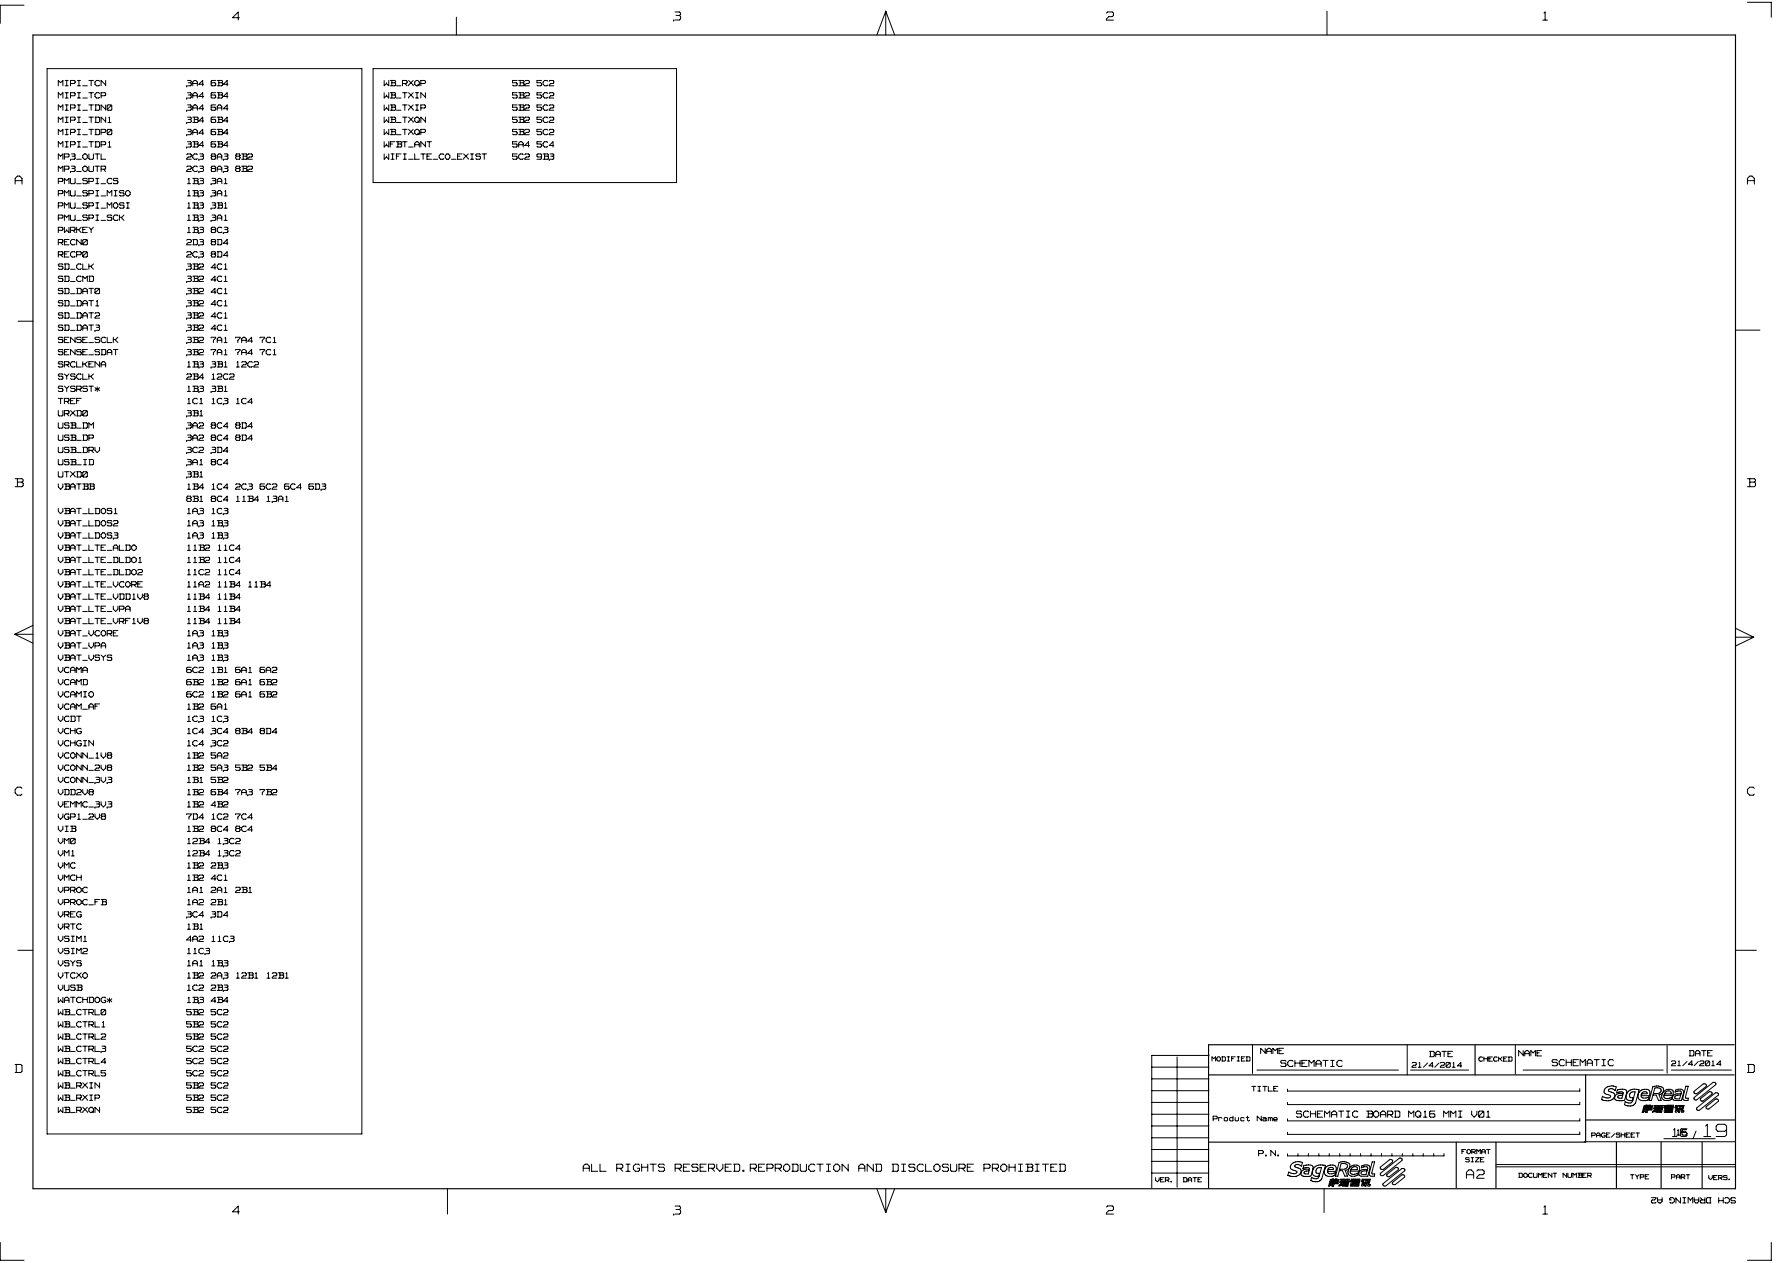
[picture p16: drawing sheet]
<svg xmlns="http://www.w3.org/2000/svg" width="297mm" height="210mm" viewBox="0 0 297 210" stroke-linecap="round" stroke-linejoin="round" font-family="sans-serif">
<defs><g id="words">
<text font-size="3.8" fill="#fff" x="283.2" y="189.4">19</text>
<text font-size="2.7" fill="#fff" x="243.8" y="196.2">A 2</text>
<g font-size="2.6" fill="#fff">
<text x="183.9" y="3.6">2</text>
<text x="256.5" y="3.6">1</text>
<text x="183.9" y="202.1">2</text>
<text x="256.5" y="202.1">1</text>
</g>
<g font-size="2.5" fill="#fff">
<text x="38.6" y="3.6">4</text>
<text x="112" y="3.6">3</text>
<text x="2.5" y="30.9">A</text>
<text x="290.5" y="30.9">A</text>
<text x="2.5" y="81.2">B</text>
<text x="290.5" y="81.2">B</text>
<text x="2.5" y="132.5">C</text>
<text x="290.5" y="132.5">C</text>
<text x="2.5" y="178.6">D</text>
<text x="290.5" y="178.6">D</text>
<text x="38.6" y="202.1">4</text>
<text x="112" y="202.1">3</text>
</g>
<text font-size="2.4" fill="#fff" x="278" y="189.2">16</text>
<g font-size="2.3" fill="#fff">
<text x="96.9" y="194.9">ALL RIGHTS RESERVED.REPRODUCTION</text>
<text x="142.3" y="194.9">AND DISCLOSURE</text>
<text x="163" y="194.9">PROHIBITED</text>
</g>
<text font-size="2" fill="#fff" x="288.5" y="198.9" transform="rotate(180 288.5 198.9)">SCH DRAWING A2</text>
<g font-size="1.9" fill="#fff">
<text x="212.9" y="177.5">SCHEMATIC</text>
<text x="258" y="177.4">SCHEMATIC</text>
<text x="215.5" y="185.9">SCHEMATIC</text>
<text x="227.1" y="185.9">BOARD</text>
<text x="234.1" y="185.9">MQ16 MMI V01</text>
</g>
<g font-size="1.7" fill="#fff">
<text x="9.7" y="16.4">MIPI_TCP</text>
<text x="9.7" y="14.4">MIPI_TCN</text>
<text x="31" y="16.4">3A4 6B4</text>
<text x="31" y="14.4">3A4 6B4</text>
<text x="63.9" y="16.4">WB_TXIN</text>
<text x="63.9" y="14.4">WB_RXQP</text>
<text x="85.2" y="16.4">5B2 5C2</text>
<text x="85.2" y="14.4">5B2 5C2</text>
<text x="9.7" y="22.5">MIPI_TDP0</text>
<text x="9.7" y="20.5">MIPI_TDN1</text>
<text x="9.7" y="18.5">MIPI_TDN0</text>
<text x="31" y="22.5">3A4 6B4</text>
<text x="31" y="20.5">3B4 6B4</text>
<text x="31" y="18.5">3A4 6A4</text>
<text x="63.9" y="22.5">WB_TXQP</text>
<text x="63.9" y="20.5">WB_TXQN</text>
<text x="63.9" y="18.5">WB_TXIP</text>
<text x="85.2" y="22.5">5B2 5C2</text>
<text x="85.2" y="20.5">5B2 5C2</text>
<text x="85.2" y="18.5">5B2 5C2</text>
<text x="9.7" y="28.7">MP3_OUTR</text>
<text x="9.7" y="26.6">MP3_OUTL</text>
<text x="9.7" y="24.6">MIPI_TDP1</text>
<text x="31" y="24.6">3B4 6B4</text>
<text x="31" y="28.7">2C3 8A3 8B2</text>
<text x="31" y="26.6">2C3 8A3 8B2</text>
<text x="63.9" y="26.6">WIFI_LTE_CO_EXIST</text>
<text x="63.9" y="24.6">WFBT_ANT</text>
<text x="85.2" y="26.6">5C2 9B3</text>
<text x="85.2" y="24.6">5A4 5C4</text>
<text x="9.7" y="34.8">PMU_SPI_MOSI</text>
<text x="9.7" y="32.7">PMU_SPI_MISO</text>
<text x="9.7" y="30.7">PMU_SPI_CS</text>
<text x="31" y="34.8">1B3 3B1</text>
<text x="31" y="32.7">1B3 3A1</text>
<text x="31" y="30.7">1B3 3A1</text>
<text x="9.7" y="40.8">RECN0</text>
<text x="9.7" y="38.8">PWRKEY</text>
<text x="9.7" y="36.8">PMU_SPI_SCK</text>
<text x="31" y="36.8">1B3 3A1</text>
<text x="31" y="38.8">1B3 8C3</text>
<text x="31" y="40.8">2D3 8D4</text>
<text x="9.7" y="46.9">SD_CMD</text>
<text x="9.7" y="44.9">SD_CLK</text>
<text x="9.7" y="42.9">RECP0</text>
<text x="31" y="46.9">3B2 4C1</text>
<text x="31" y="44.9">3B2 4C1</text>
<text x="31" y="42.9">2C3 8D4</text>
<text x="9.7" y="53">SD_DAT2</text>
<text x="9.7" y="51">SD_DAT1</text>
<text x="9.7" y="49">SD_DAT0</text>
<text x="31" y="53">3B2 4C1</text>
<text x="31" y="51">3B2 4C1</text>
<text x="31" y="49">3B2 4C1</text>
<text x="9.7" y="59.1">SENSE_SDAT</text>
<text x="9.7" y="57.1">SENSE_SCLK</text>
<text x="9.7" y="55.1">SD_DAT3</text>
<text x="31" y="59.1">3B2 7A1 7A4 7C1</text>
<text x="31" y="57.1">3B2 7A1 7A4 7C1</text>
<text x="31" y="55.1">3B2 4C1</text>
<text x="9.7" y="65.2">SYSRST*</text>
<text x="9.7" y="63.2">SYSCLK</text>
<text x="9.7" y="61.2">SRCLKENA</text>
<text x="31" y="61.2">1B3 3B1 12C2</text>
<text x="31" y="65.2">1B3 3B1</text>
<text x="31" y="63.2">2B4 12C2</text>
<text x="9.7" y="71.3">USB_DM</text>
<text x="9.7" y="69.3">URXD0</text>
<text x="9.7" y="67.3">TREF</text>
<text x="31" y="71.3">3A2 8C4 8D4</text>
<text x="31" y="69.3">3B1</text>
<text x="31" y="67.3">1C1 1C3 1C4</text>
<text x="9.7" y="77.4">USB_ID</text>
<text x="9.7" y="75.4">USB_DRV</text>
<text x="9.7" y="73.4">USB_DP</text>
<text x="31" y="75.4">3C2 3D4</text>
<text x="31" y="77.4">3A1 8C4</text>
<text x="31" y="73.4">3A2 8C4 8D4</text>
<text x="9.7" y="81.5">VBATBB</text>
<text x="9.7" y="79.5">UTXD0</text>
<text x="31" y="81.5">1B4 1C4 2C3 6C2 6C4 6D3</text>
<text x="31" y="79.5">3B1</text>
<text x="31" y="83.5">8B1</text>
<text x="35.1" y="83.5">8C4</text>
<text x="39.2" y="83.5">11B4</text>
<text x="44.2" y="83.5">13A1</text>
<text x="9.7" y="89.6">VBAT_LDOS3</text>
<text x="9.7" y="87.6">VBAT_LDOS2</text>
<text x="9.7" y="85.6">VBAT_LDOS1</text>
<text x="31" y="89.6">1A3 1B3</text>
<text x="31" y="87.6">1A3 1B3</text>
<text x="31" y="85.6">1A3 1C3</text>
<text x="9.7" y="95.7">VBAT_LTE_DLDO2</text>
<text x="9.7" y="93.7">VBAT_LTE_DLDO1</text>
<text x="9.7" y="91.6">VBAT_LTE_ALDO</text>
<text x="31" y="95.7">11C2</text>
<text x="31" y="93.7">11B2</text>
<text x="31" y="91.6">11B2</text>
<text x="36.1" y="95.7">11C4</text>
<text x="36.1" y="93.7">11C4</text>
<text x="36.1" y="91.6">11C4</text>
<text x="9.7" y="101.8">VBAT_LTE_VPA</text>
<text x="9.7" y="99.8">VBAT_LTE_VDD1V8</text>
<text x="9.7" y="97.7">VBAT_LTE_VCORE</text>
<text x="31" y="99.8">11B4</text>
<text x="31" y="97.7">11A2</text>
<text x="31" y="101.8">11B4</text>
<text x="36.1" y="99.8">11B4</text>
<text x="36.1" y="97.7">11B4</text>
<text x="36.1" y="101.8">11B4</text>
<text x="41.2" y="97.7">11B4</text>
<text x="9.7" y="107.9">VBAT_VPA</text>
<text x="9.7" y="105.9">VBAT_VCORE</text>
<text x="9.7" y="103.8">VBAT_LTE_VRF1V8</text>
<text x="31" y="103.8">11B4</text>
<text x="31" y="105.9">1A3 1B3</text>
<text x="31" y="107.9">1A3 1B3</text>
<text x="36.1" y="103.8">11B4</text>
<text x="9.7" y="112">VCAMA</text>
<text x="9.7" y="109.9">VBAT_VSYS</text>
<text x="31" y="109.9">1A3 1B3</text>
<text x="31" y="112">6C2 1B1 6A1 6A2</text>
<text x="9.7" y="118.1">VCAM_AF</text>
<text x="9.7" y="116">VCAMIO</text>
<text x="9.7" y="114">VCAMD</text>
<text x="31" y="118.1">1B2 6A1</text>
<text x="31" y="116">6C2 1B2 6A1 6B2</text>
<text x="31" y="114">6B2 1B2 6A1 6B2</text>
<text x="9.7" y="124.2">VCHGIN</text>
<text x="9.7" y="122.1">VCHG</text>
<text x="9.7" y="120.1">VCDT</text>
<text x="31" y="124.2">1C4 3C2</text>
<text x="31" y="122.1">1C4 3C4 8B4 8D4</text>
<text x="31" y="120.1">1C3 1C3</text>
<text x="9.7" y="130.3">VCONN_3V3</text>
<text x="9.7" y="128.2">VCONN_2V8</text>
<text x="9.7" y="126.2">VCONN_1V8</text>
<text x="31" y="130.3">1B1 5B2</text>
<text x="31" y="128.2">1B2 5A3 5B2 5B4</text>
<text x="31" y="126.2">1B2 5A2</text>
<text x="9.7" y="136.4">VGP1_2V8</text>
<text x="9.7" y="134.3">VEMMC_3V3</text>
<text x="9.7" y="132.3">VDD2V8</text>
<text x="31" y="134.3">1B2 4B2</text>
<text x="31" y="136.4">7D4 1C2 7C4</text>
<text x="31" y="132.3">1B2 6B4 7A3 7B2</text>
<text x="9.7" y="142.5">VM1</text>
<text x="9.7" y="140.4">VM0</text>
<text x="9.7" y="138.4">VIB</text>
<text x="31" y="142.5">12B4</text>
<text x="31" y="140.4">12B4</text>
<text x="31" y="138.4">1B2 8C4 8C4</text>
<text x="36.1" y="142.5">13C2</text>
<text x="36.1" y="140.4">13C2</text>
<text x="9.7" y="148.5">VPROC</text>
<text x="9.7" y="146.5">VMCH</text>
<text x="9.7" y="144.5">VMC</text>
<text x="31" y="148.5">1A1 2A1 2B1</text>
<text x="31" y="146.5">1B2 4C1</text>
<text x="31" y="144.5">1B2 2B3</text>
<text x="9.7" y="154.6">VRTC</text>
<text x="9.7" y="152.6">VREG</text>
<text x="9.7" y="150.6">VPROC_FB</text>
<text x="31" y="150.6">1A2 2B1</text>
<text x="31" y="154.6">1B1</text>
<text x="31" y="152.6">3C4 3D4</text>
<text x="9.7" y="160.7">VSYS</text>
<text x="9.7" y="158.7">VSIM2</text>
<text x="9.7" y="156.7">VSIM1</text>
<text x="31" y="158.7">11C3</text>
<text x="31" y="156.7">4A2 11C3</text>
<text x="31" y="160.7">1A1 1B3</text>
<text x="9.7" y="166.8">WATCHDOG*</text>
<text x="9.7" y="164.8">VUSB</text>
<text x="9.7" y="162.8">VTCXO</text>
<text x="31" y="166.8">1B3 4B4</text>
<text x="31" y="162.8">1B2 2A3 12B1</text>
<text x="31" y="164.8">1C2 2B3</text>
<text x="44.2" y="162.8">12B1</text>
<text x="9.7" y="172.9">WB_CTRL2</text>
<text x="9.7" y="170.9">WB_CTRL1</text>
<text x="9.7" y="168.9">WB_CTRL0</text>
<text x="31" y="172.9">5B2 5C2</text>
<text x="31" y="170.9">5B2 5C2</text>
<text x="31" y="168.9">5B2 5C2</text>
<text x="9.7" y="179">WB_CTRL5</text>
<text x="9.7" y="177">WB_CTRL4</text>
<text x="9.7" y="175">WB_CTRL3</text>
<text x="31" y="179">5C2 5C2</text>
<text x="31" y="177">5C2 5C2</text>
<text x="31" y="175">5C2 5C2</text>
<text x="209.5" y="175.3">NAME</text>
<text x="237.6" y="175.8">DATE</text>
<text x="252.4" y="175.7">NAME</text>
<text x="280.8" y="175.7">DATE</text>
<text x="9.7" y="185.1">WB_RXQN</text>
<text x="9.7" y="183.1">WB_RXIP</text>
<text x="9.7" y="181.1">WB_RXIN</text>
<text x="31" y="185.1">5B2 5C2</text>
<text x="31" y="183.1">5B2 5C2</text>
<text x="31" y="181.1">5B2 5C2</text>
<text x="278.7" y="188.9">16</text>
<text x="209.2" y="192.3">P.N.</text>
</g>
<g font-size="1.5" fill="#fff">
<text x="234.7" y="177.6">21/4/2014</text>
<text x="277.8" y="177.3">21/4/2014</text>
<text x="208.1" y="181.5">TITLE</text>
<text x="201.7" y="186.5">Product</text>
<text x="208.9" y="186.5">Name</text>
</g>
<g font-size="1.3" fill="#fff">
<text x="201.5" y="176.6">MODIFIED</text>
<text x="245.8" y="176.6">CHECKED</text>
<text x="243" y="192">FORMAT</text>
<text x="264.6" y="189.2">PAGE/SHEET</text>
<text x="192.1" y="196.6">VER.</text>
<text x="196.7" y="196.6">DATE</text>
<text x="243.6" y="193.3">SIZE</text>
<text x="252.5" y="195.9">DOCUMENT</text>
<text x="259.7" y="195.9">NUMBER</text>
<text x="271" y="196.2">TYPE</text>
<text x="277.8" y="196.2">PART</text>
<text x="284" y="196.3">VERS.</text>
</g>
</g></defs>
<path d="M288.5 95v-89.2h-283v191.8h283v-102.5M200.9 178.7h87.3M245.2 173.7v5M263.6 178.7v11.2M288.2 173.7h-87.3v23.8M200.9 189.9h62.7M242.1 189.9v7.6M248.7 189.9v7.6M263.6 186.2h24.7M268.7 189.9v7.6M276.1 189.9v7.6M282.9 189.9v7.6" fill="none" stroke="#000" stroke-width=".19"/>
<g fill="none" stroke="#000" stroke-width=".17">
<path d="M4 .9h-4v3M7.8 11.4h52.4v177.1h-52.4zM9.7 14.3v-.9l.4 .3 .4-.3v.9M10.1 15.8l-.4-.4v.9M10.1 17.8l-.4-.3v.8M10.1 19.8l-.4-.3v.9M10.1 15.8l.4-.4v.9M10.1 17.8l.4-.3v.8M10.1 19.9l.4-.4v.9M10.8 13.4h.5M10.8 14.3h.5M10.8 15.4h.5"/>
<path d="M10.8 16.3h.5M10.8 17.4h.5M10.8 18.3h.5M10.8 19.5h.5M11.1 13.4v.8M11.1 15.4v.9M11.1 17.5v.8M11.1 19.5v.8M11.7 13.9h.7l.1-.4-.1-.1h-.7v.9M12.5 15.8l-.1-.4h-.7v.9M12.5 17.8l-.1-.4h-.7v.9M12.5 19.8l-.1-.3h-.7v.9"/>
<path d="M12.5 15.8l-.2 .1h-.6M12.5 17.8l-.2 .1h-.6M12.5 19.9l-.2 .1h-.6M12.9 13.4h.5M12.9 14.3h.5M12.9 15.4h.5M12.9 16.3h.5M12.9 17.4h.5M12.9 18.3h.5M12.9 19.5h.5M13.1 13.4v.8M13.1 15.4v.9"/>
<path d="M13.1 17.5v.8M13.1 19.5v.8M13.8 14.3h.7M13.8 16.3h.7M13.8 18.3h.7M14.8 13.4h.7M14.8 15.4h.7M14.8 17.4h.7M14.8 19.5h.7M15.2 13.4v.9M15.2 15.4v.9M15.2 17.5v.8"/>
<path d="M15.2 19.5v.9M15.8 13.7v.3l.2 .3M15.8 17.4h.6l.1 .2v.6l-.1 .1h-.6M15.8 19.5h.6l.1 .1v.6M15.9 17.5v.8M15.9 19.5v.8M16 15.4l-.2 .3v.3l.2 .3M16 13.4l-.2 .2M16.1 13.4h.3l.1 .1M16.1 15.4h.3l.1 .1M16.5 14.1l-.1 .2h-.3M16.5 16.2l-.1 .1h-.3"/>
<path d="M16.8 15.9h.6M17.4 15.4h-.6v.9M17.4 15.4l.2 .4M17.5 14.1l-.7-.7v.9M17.5 18.2l-.7-.7v.8M17.6 13.4v.9M17.6 17.4v.9M17.6 19.5v.9M17.6 15.8l-.2 .1M18.1 19.6l.1-.1v.8M18.6 17.6l-.8 .6M18.6 17.6l-.2-.2h-.5l-.1 .2v.6"/>
<path d="M18.6 17.6v.6l-.1 .1h-.5l-.2-.1M31 18.3h.1M31 16.3h.1M31 14.3h.1M31.2 13.4h.4M31.2 14.3h.4M31.2 15.4h.4M31.2 16.3h.4M31.2 17.4h.4M31.2 18.3h.4M31.2 19.5h.4M31.3 13.8h.3"/>
<path d="M31.3 15.8h.3M31.3 17.8h.3M31.3 19.9h.3M31.7 13.4l.1 .1-.1 .3M31.7 15.4l.1 .2M31.7 17.4l.1 .3M31.7 19.5l.1 .2M31.7 13.8l.1 .1M31.8 13.9l-.1 .4M31.8 15.9l-.1 .4M31.8 17.7l-.1 .1 .1 .4-.1 .1M31.8 19.7l-.1 .2 .1 .3"/>
<path d="M31.8 15.7l-.1 .1 .1 .1M32 19.5h.8l.1 .2M32 13.7v.6M32.1 13.9h.7M32.1 15.9h.7M32.1 17.9h.7M32.3 15.4l-.3 .3v.6M32.3 17.4l-.3 .3v.6M32.3 13.4l-.3 .2M32.3 19.5v.8M32.3 19.9h.5l.1 .3M32.3 13.4h.2l.3 .2"/>
<path d="M32.3 15.4h.3l.2 .3v.6M32.3 17.4h.3l.2 .3v.6M32.8 13.7v.6M32.9 19.7l-.1 .1M33.8 18.1h-.7l.6-.7v.9M33.8 14h-.7l.6-.6v.9M33.8 16h-.7l.6-.6v.9M35.2 17.8l-.1 .1M35.2 19.9l-.1 .1M35.2 15.8l-.1 .1M35.2 15.4l-.1 .1v.7l.1 .1M35.2 13.8l-.1 .1"/>
<path d="M35.2 17.4l-.1 .2v.6l.1 .1M35.2 13.4l-.1 .1v.6l.1 .2M35.2 19.5l-.1 .1v.6M35.2 13.4h.7M35.2 13.8h.5M35.2 14.3h.5M35.2 15.4h.7M35.2 15.8h.5M35.2 16.3h.5M35.2 17.4h.7M35.2 17.8h.5M35.2 18.3h.5"/>
<path d="M35.2 19.5h.7M35.2 19.9h.5M35.7 19.9l.2 .3M35.7 17.8l.2 .2-.2 .3M35.7 13.8l.2 .1M35.7 15.8l.2 .1M35.9 13.9l-.2 .4M35.9 15.9l-.2 .4M36.1 13.4h.8l.1 .1-.1 .2M36.1 15.4h.8l.1 .2M36.1 19.5h.8l.1 .2M36.1 17.9h.7"/>
<path d="M36.4 17.4l-.3 .3v.6M36.4 13.4v.8M36.4 15.4v.9M36.4 19.5v.8M36.4 19.9h.5l.1 .3M36.4 13.8h.4l.2 .1M36.4 17.4h.2l.3 .3v.6M36.4 15.8h.4l.2 .1M37 19.7l-.1 .1M37 15.7l-.1 .1M37 13.9l-.1 .4h-.8M37 15.9l-.1 .4h-.8"/>
<path d="M37.1 14l.7-.6v.9M37.1 16l.7-.6v.9M37.1 18.1l.7-.6v.8M37.1 14h.8M37.1 16h.8M37.1 18.1h.8M38.6 2.9l1-.9v1.3M38.7 2.9h1.1M62 11.4h50.5v19h-50.5zM63.9 13.4v.9l.3-.4M63.9 15.4v.9l.3-.4M63.9 17.4v.9l.3-.3"/>
<path d="M63.9 19.5v.8M64.2 17.8v.1M64.2 19.9v.1M64.2 20l.4 .4M64.6 13.4v.9l-.4-.5M64.6 15.4v.9l-.4-.5M64.6 17.4v.9l-.4-.4M64.6 19.5v.8M64.9 13.4h.7l.2 .1-.1 .2M64.9 15.4h.7l.2 .2M64.9 17.4h.7l.2 .3M64.9 19.5h.7l.2 .2"/>
<path d="M65.1 13.4v.8M65.1 15.4v.9M65.1 17.5v.8M65.1 19.5v.8M65.1 17.8h.5l.2 .4-.2 .1h-.7M65.1 19.9h.5l.2 .3M65.1 13.8h.5l.2 .1M65.1 15.8h.5l.2 .1M65.8 15.7l-.1 .1M65.8 17.7l-.1 .1M65.8 19.7l-.1 .1M65.8 13.9l-.2 .4h-.7"/>
<path d="M65.8 15.9l-.2 .4h-.7M65.9 14.3h.8M65.9 16.3h.8M65.9 18.3h.8M66.9 15.4h.8M66.9 17.4h.8M66.9 19.5h.8M66.9 13.9h.6l.2-.4-.2-.1h-.6v.9M67.3 15.4v.9M67.3 17.5v.8M67.3 19.5v.9M67.3 13.9l.4 .4"/>
<path d="M67.9 14.2v.1M67.9 16.2v.1M67.9 18.2v.1M67.9 13.4l.8 .7M67.9 15.4l.8 .8M67.9 17.4l.8 .8M67.9 19.5l.8 .7M68.7 14.1v.2M68.7 16.2v.1M68.7 18.2v.1M68.7 19.5l-.8 .9M68.7 13.4l-.8 .7"/>
<path d="M68.7 15.4l-.8 .8M68.7 17.4l-.8 .8M68.9 13.7v.3l.3 .3M69.1 15.4h.5M69.1 16.3h.5M69.1 17.4h.5M69.1 18.3h.5M69.2 13.4l-.3 .2M69.2 19.5l-.3 .2v.4M69.2 13.4h.2l.3 .2M69.2 19.5h.2l.3 .2v.4M69.3 15.4v.9"/>
<path d="M69.3 17.5v.8M69.4 14l.3 .3M69.7 13.7v.3l-.3 .3h-.2M70 13.9h.6M70 17.9h.6M70.6 13.4h-.6v.9M70.6 17.4h-.6v.9M70.6 13.4l.1 .1-.1 .4M70.6 17.4l.1 .4M70.7 16.2l-.7-.8v.9M70.7 15.4v.9M70.7 19.5v.9"/>
<path d="M70.7 17.8l-.1 .1M75.9 2.9v2.9M85.2 14.1l.1 .2M85.2 13.4v.4M85.2 15.4v.4M85.2 17.4v.4M85.2 19.5v.4M85.2 16.2l.1 .1M85.2 18.2l.1 .1M85.2 13.4h.8M85.2 13.8h.6l.2 .1M85.2 15.4h.8"/>
<path d="M85.2 15.8h.6l.2 .1M85.2 17.4h.8M85.2 17.8h.6l.2 .1-.2 .4h-.5M85.2 19.5h.8M85.2 19.9h.6l.2 .1v.2M86 13.9v.2l-.2 .2h-.5M86 15.9v.3l-.2 .1h-.5M86.2 13.4h.7M86.2 14.3h.7M86.2 15.4h.7M86.2 16.3h.7M86.2 17.4h.7"/>
<path d="M86.2 18.3h.7M86.2 19.5h.7M86.5 13.4v.8M86.5 15.4v.9M86.5 17.5v.8M86.5 19.5v.8M86.5 13.8h.4M86.5 15.8h.4M86.5 17.8h.4M86.5 19.9h.4M87 13.4l.1 .1-.1 .2 .1 .2M87 15.4l.1 .2"/>
<path d="M87 17.4l.1 .3M87 17.8l.1 .2-.1 .3M87 19.5l.1 .2M87 19.9l.1 .3M87 15.8l.1 .1M87.1 15.7l-.1 .1M87.1 17.7l-.1 .1M87.1 19.7l-.1 .1M87.1 13.9l-.1 .4M87.1 15.9l-.1 .4M87.2 14.2v.1M87.2 16.2v.1"/>
<path d="M87.2 18.2v.1M87.2 14.3h.8M87.2 16.3h.8M87.2 18.3h.8M87.4 13.4l-.2 .1M87.4 15.4l-.2 .1M87.4 17.4l-.2 .2M87.4 19.5l-.2 .1M87.4 13.4h.4l.2 .1-.1 .4h-.4M87.4 15.4h.4l.2 .1v.3M87.4 17.4h.4l.2 .2v.2M87.4 19.5h.4l.2 .1v.2"/>
<path d="M87.5 20l-.3 .4M87.5 17.9l-.3 .3M87.5 13.9l-.3 .2M87.5 15.9l-.3 .3M88 15.8l-.2 .1h-.3M88 17.8l-.2 .1h-.3M88 19.9l-.2 .1h-.3M90 13.4h-.7v.4h.6l.1 .1M90 13.9v.2l-.1 .2h-.5l-.1-.2M90 15.4h-.7v.4h.6l.1 .1M90 15.9v.3l-.1 .1h-.5l-.1-.1M90 17.4h-.7v.4h.6l.1 .1-.1 .4h-.5l-.1-.1"/>
<path d="M90 19.5h-.7v.4h.6l.1 .1v.2M90.3 13.7v.3l.2 .3M90.3 18.1l.2 .2M90.5 13.4l-.2 .2M90.5 15.4l-.2 .3v.3l.2 .3M90.5 17.4l-.2 .3v.4M90.5 19.5l-.2 .2v.4M90.5 13.4h.4M90.5 14.3h.4M90.5 15.4h.4M90.5 16.3h.4M90.5 17.4h.4"/>
<path d="M90.5 18.3h.4M90.5 19.5h.4M90.9 13.4l.1 .1M90.9 15.4l.1 .1M90.9 17.4l.1 .2M90.9 19.5l.1 .1M91 14.1l-.1 .2M91 16.2l-.1 .1M91 18.2l-.1 .1M91.3 14.2v.1h.8M91.3 16.2v.1h.8M91.3 18.2v.1h.8"/>
<path d="M91.3 13.5l.1-.1h.5l.2 .1-.2 .4h-.3l-.3 .2M91.3 15.5l.1-.1h.5l.2 .1v.3M91.3 17.6l.1-.2h.5l.2 .2v.2M91.3 19.6l.1-.1h.5l.2 .3M92.1 19.9l-.2 .1h-.4l-.2 .4h.8M92.1 15.8l-.2 .1h-.3l-.3 .3M92.1 17.8l-.2 .1h-.3l-.3 .3M112 3.3h.1M112.2 2h.7M112.2 3.3h.7M112.4 2.6h.5M112.9 2l.2 .2"/>
<path d="M113.1 2.2l-.2 .4 .2 .2M113.1 2.8v.3l-.2 .2M147.2 1.9l1.5 3.9M147.2 1.9l-1.4 3.9M147.2 1.9v3.9M184.1 2l-.2 .2M184.1 2h.8l.2 .2M185.1 2.6l-.2 .2h-.6l-.4 .4v.1h1.2M185.1 2.2v.3M220.6 1.9v3.9M256.5 3.3h.7M256.6 2.2l.2-.2v1.3"/>
<path d="M290.5 .4h3.9v2.5M2.5 30h1.1M3.3 29.3h-.4l-.4 .4v.9M3.3 29.3l.4 .4v.9M9.7 24.4v-.8l.4 .3 .4-.3v.8M9.7 33.7v.9M9.7 35.8v.8M9.7 37.8v.9M9.7 39.8v.9M9.7 33.7h.6l.2 .1M9.7 35.8h.6l.2 .1M9.7 37.8h.6l.2 .1"/>
<path d="M9.7 39.8h.6l.2 .1M10.1 21.9l-.4-.4v.9M10.1 26l-.4-.4v.9M10.1 28l-.4-.4v.9M10.1 21.9l.4-.4v.9M10.1 26l.4-.4v.9M10.1 28l.4-.4v.9M10.5 40l-.2 .3h-.6M10.5 37.9l-.2 .4h-.6M10.5 30v-.2l-.2-.1h-.6v.8M10.5 32v-.2l-.2-.1h-.6v.9M10.5 33.9v.2"/>
<path d="M10.5 35.9l-.2 .4h-.6M10.5 30l-.2 .2h-.6M10.5 32.1l-.2 .1h-.6M10.5 34.1l-.2 .1h-.6M10.7 33.7v.9M10.7 35.8v.8M10.7 37.8v.9M10.7 39.8v.9h.8M10.7 33.7l.4 .4M10.7 35.8l.4 .3M10.7 39.8h.8M10.7 26.1h.6"/>
<path d="M10.7 28.1h.6M10.8 20.4h.5M10.8 21.5h.5M10.8 22.4h.5M10.8 23.6h.5M10.8 24.4h.5M11.1 30l-.4-.3v.8M11.1 32l-.4-.3v.9M11.1 38.3l-.4 .4M11.1 38.2l.4 .5M11.1 21.5v.9M11.1 23.6v.8"/>
<path d="M11.1 30l.4-.3v.8M11.1 32.1l.4-.4v.9M11.3 25.6h-.6v.9M11.3 27.6h-.6v.9M11.3 25.6l.2 .4M11.3 27.6l.2 .4M11.5 26l-.2 .1M11.5 33.7v.9M11.5 35.8v.8M11.5 37.8v.9M11.5 28l-.2 .1M11.5 33.7l-.4 .4"/>
<path d="M11.5 35.8l-.4 .3M11.7 28.5h.1M11.7 26.5h.1M11.7 29.7v.7M11.7 31.7v.7M11.7 33.7v.8M11.7 35.8v.7M11.7 37.8v.9M11.7 30.4l.2 .1M11.7 32.4l.2 .2M11.7 34.5l.2 .1M11.7 36.5l.2 .1"/>
<path d="M11.7 37.8h.7l.1 .1M11.7 24.1h.7l.1-.4-.1-.1h-.7v.8M11.9 25.6h.5l.1 .2M11.9 27.6h.5l.1 .3M12 39.8l-.3 .3M12 39.8h.4l.1 .1M12.1 38.3l.4 .4M12.4 28l.1 .4-.1 .1h-.5M12.4 26l.1 .1M12.5 37.9l-.1 .4h-.7M12.5 21.9l-.1-.4h-.7v.9M12.5 26.1l-.1 .4h-.5"/>
<path d="M12.5 29.7v.7M12.5 31.7v.7M12.5 33.7v.8M12.5 35.8v.7M12.5 21.9l-.2 .1h-.6M12.5 25.8l-.2 .2h-.3M12.5 27.9l-.2 .1h-.3M12.5 30.4l-.2 .1h-.4M12.5 36.5l-.1 .1h-.5M12.5 32.4l-.1 .2h-.5M12.5 34.5l-.1 .1h-.5M12.7 37.8v.9"/>
<path d="M12.7 39.8v.9M12.7 26.5h.8M12.7 28.5h.8M12.7 30.5h.8M12.7 32.6h.8M12.7 34.6h.8M12.7 36.6h.8M12.7 39.8l.8 .8M12.8 38.2h.3M12.9 20.4h.5M12.9 21.5h.5M12.9 22.4h.5"/>
<path d="M12.9 23.6h.5M12.9 24.4h.5M13.1 38.2v.1M13.1 21.5v.9M13.1 23.6v.8M13.1 38.3l.4 .4M13.5 39.8v.9M13.5 37.8l-.4 .4M13.8 35.9l.1 .2M13.8 33.8v.2M13.8 31.8v.1M13.8 29.8v.1"/>
<path d="M13.8 37.8v.9M13.8 40v.6l.1 .1M13.8 30.4l.1 .1M13.8 20.4h.7M13.8 22.4h.7M13.8 24.4h.7M13.8 28.3l.2 .2M13.8 29.9l.1 .1M13.8 32.4l.1 .2M13.8 31.9l.1 .2M13.8 34.5l.1 .1M13.8 34l.1 .1"/>
<path d="M13.8 36.5l.1 .1M13.8 37.8h.7M13.8 38.7h.7M13.8 38.2h.3M13.9 35.8l-.1 .1M13.9 33.7l-.1 .1M13.9 31.7l-.1 .1M13.9 29.7l-.1 .1M13.9 39.8l-.1 .1M13.9 30h.5l.1 .4M13.9 39.8h.5l.1 .1h-.1M13.9 32.1h.5l.1 .3"/>
<path d="M13.9 34.1h.5l.1 .4M13.9 36.1h.5l.1 .4M13.9 29.7h.5l.1 .1M13.9 33.7h.5l.1 .1M13.9 31.7h.5l.1 .1M13.9 35.8h.5l.1 .1M14 25.6l-.2 .3v.3l.2 .3M14 27.6l-.2 .3v.3M14 25.6h.3l.2 .3v.3l-.2 .3h-.3M14 27.6h.3l.2 .3v.3M14.4 40l-.6 .6M14.5 36.5l-.1 .1h-.5"/>
<path d="M14.5 40v.6l-.1 .1h-.5M14.5 28.3l-.3 .2h-.2M14.5 30.4l-.1 .1h-.5M14.5 34.5l-.1 .1h-.5M14.5 32.4l-.1 .2h-.5M14.8 27.6v.8l.1 .1h.5M14.8 25.6v.7l.1 .2h.5M14.8 33.7v.9M14.8 35.8v.8M14.8 21.5h.7M14.8 23.6h.7M14.8 33.7h.6"/>
<path d="M14.8 37.8l.3 .3M14.8 35.8h.6M14.8 30.2h.6M14.8 32.2h.6M14.8 34.2h.6M14.8 36.3h.6M15.2 21.5v.9M15.2 23.6v.8M15.2 38.2v.5M15.4 29.7h-.6v.8M15.4 31.7h-.6v.9M15.4 29.7l.1 .3"/>
<path d="M15.4 31.7l.1 .3M15.4 33.7l.1 .1M15.4 35.8l.1 .1M15.5 35.9l-.1 .4M15.5 30l-.1 .2M15.5 32.1l-.1 .1M15.5 34.1l-.1 .1M15.5 25.6v.7l-.1 .2M15.5 27.6v.8l-.1 .1M15.5 33.9v.2M15.5 37.8l-.3 .4M15.8 21.5h.6l.1 .2v.5"/>
<path d="M15.8 23.6h.6l.1 .1v.6l-.1 .1h-.6M15.8 25.6h.7M15.8 27.6h.7M15.9 21.5v.9M15.9 23.6v.8M15.9 30.5h.5M15.9 29.7h.5M15.9 32.6h.5M15.9 31.7h.5M15.9 34.6h.5M15.9 33.7h.5M15.9 36.6h.5"/>
<path d="M15.9 35.8h.5M16.2 25.6v.9M16.2 27.6v.9M16.2 29.7v.8M16.2 31.7v.9M16.2 33.7v.9M16.2 35.8v.8M16.5 20.2l-.1 .2h-.6M16.5 22.3l-.1 .1h-.6M16.8 25.6v.9M16.8 30.5h.8M16.8 32.6h.8"/>
<path d="M16.8 34.6h.8M16.8 36.6h.8M16.8 22h.6M16.8 24.1h.6M16.8 26.5h.8M16.8 28.1h.6M17.2 28.2l.4 .3M17.4 21.5h-.6v.9M17.4 23.6h-.6v.8M17.4 27.6h-.6v.9M17.4 21.5l.2 .4M17.4 23.6l.2 .1-.2 .4"/>
<path d="M17.4 27.6l.2 .4M17.5 20.2l-.7-.7v.9M17.6 28l-.2 .1M17.6 21.9l-.2 .1M17.8 36.5l.2 .1h.5l.1-.1M17.8 33.7v.9M17.8 22.3l.2 .1h.4l.2-.1M17.8 30.3l.3 .2h.3l.2-.1M17.8 33.7l.4 .4M17.9 21.5h.5l.2 .1-.8 .6v-.5zM17.9 20.4h.6M17.9 24.4h.6"/>
<path d="M18.1 23.7l.1-.1v.8M18.2 32l-.4-.3v.9M18.2 32.1l.4-.4v.9M18.6 35.9l-.2-.1h-.5l-.1 .2 .1 .1h.5l.2 .2v.2M18.6 29.8l-.2-.1h-.3l-.3 .2v.4M18.6 21.7v.5M18.6 33.7v.9M18.6 33.7l-.4 .4M18.8 29.8v.1M18.8 36v.4M18.8 30.4l.2 .1M18.8 29.9l.2 .1"/>
<path d="M18.8 34.4l.3 .2M18.8 36.4l.3 .2M19 29.7l-.1 .1M19 32.6h.5M19 31.7h.5M19 30h.4M19 30.5h.4M19 29.7h.4M19.1 33.7l-.3 .3v.3M19.1 35.8l-.3 .2M19.1 33.7h.2l.3 .3v.3M19.1 36.6h.3"/>
<path d="M19.1 35.8h.3M19.2 31.7v.9M19.5 30l.1 .4M19.5 29.7l.1 .1M19.5 35.8l.1 .1M19.6 30.4l-.1 .1M19.6 36.5l-.1 .1M19.6 34.4l-.3 .2h-.2M19.9 31.8v.1M19.9 35.8v.8M19.9 32.4l.1 .2h.5M19.9 31.9l.1 .2h.5"/>
<path d="M19.9 34.5l.1 .1h.5M19.9 34l.1 .1h.5M19.9 36.1h.3M20.2 36.2l.4 .4M20.5 31.7h-.5l-.1 .1M20.5 33.7h-.5l-.1 .3M20.5 34.1l.1 .4M20.5 32.1l.1 .3M20.5 33.7l.1 .1M20.5 31.7l.1 .1M20.6 32.4l-.1 .2M20.6 34.5l-.1 .1"/>
<path d="M20.6 35.8l-.4 .3M20.9 32.3l.2 .3M21 34.6h.5M21 33.7h.5M21.1 31.7l-.2 .2v.4M21.1 31.7h.3l.2 .2v.4M21.2 33.7v.9M21.6 32.3l-.2 .3h-.3M31 28.4v.1h.8M31 26.4v.1h.8M31 24.4h.1M31 22.4h.1"/>
<path d="M31 20.4h.1M31.2 30.5h.5M31.2 32.6h.5M31.2 34.6h.5M31.2 36.6h.5M31.2 38.7h.5M31.2 20.4h.4M31.2 21.5h.4M31.2 22.4h.4M31.2 23.6h.4M31.2 24.4h.4M31.3 21.9h.3"/>
<path d="M31.3 23.9h.3M31.3 29.8l.1-.1v.8M31.3 31.8l.1-.1v.9M31.4 35.8l-.1 .1M31.4 33.7v.9M31.4 35.8v.8M31.4 37.8v.9M31.4 37.8l-.1 .1M31.4 33.7l-.1 .1M31.6 27.6h-.4l-.2 .1M31.6 25.6h-.4l-.2 .1M31.6 39.8h-.4l-.2 .1"/>
<path d="M31.6 26.1h-.3l-.3 .3M31.6 28.1h-.3l-.3 .3M31.7 21.5l.1 .2M31.7 23.6l.1 .1-.1 .2M31.7 25.6l.1 .4M31.7 27.6l.1 .4M31.7 39.8l.1 .1M31.7 24l.1 .1M31.8 21.8l-.1 .1 .1 .3M31.8 24.1l-.1 .3M31.8 40l-.1 .3M31.8 26l-.1 .1"/>
<path d="M31.8 28l-.1 .1M31.8 20.2l-.1 .2M31.8 22.3l-.1 .1M32 23.6h.8l.1 .1-.1 .2M32 29.7h.8l.1 .2M32 31.7h.8l.1 .2M32 28.3l.3 .2M32 33.7h.8l.1 .1M32 35.8h.8l.1 .1M32 37.8h.8l.1 .1M32 39.8h.7l.1 .1M32.1 22h.7"/>
<path d="M32.2 39.8v.9M32.3 21.5l-.3 .3v.6M32.3 25.6l-.3 .3v.3l.3 .3M32.3 27.6l-.3 .3v.3M32.3 23.6v.8M32.3 29.7v.8M32.3 31.7v.9M32.3 33.7v.9M32.3 35.8v.8M32.3 37.8v.9M32.3 30h.5l.1 .4M32.3 32.1h.5l.1 .3"/>
<path d="M32.3 34.1h.5l.1 .4M32.3 36.1h.5l.1 .4M32.3 21.5h.3l.2 .3v.6M32.3 23.9h.5l.1 .2M32.3 25.6h.4l.1 .1M32.3 27.6h.4l.1 .1M32.3 38.2h.5l.1 .1M32.8 26.4l-.1 .1h-.4M32.8 40v.6l-.1 .1h-.7M32.8 28.4l-.1 .1h-.4M32.9 37.9l-.1 .2M32.9 35.9l-.1 .2"/>
<path d="M32.9 33.9v.1M32.9 34l-.1 .1M32.9 31.9l-.1 .1M32.9 29.9l-.1 .1M32.9 24.1l-.1 .3h-.8M32.9 38.3v.2M32.9 20.2l-.1 .2h-.8M32.9 34.5l-.1 .1h-.8M32.9 36.5l-.1 .1h-.8M32.9 30.4l-.1 .1h-.8M32.9 32.4l-.1 .2h-.8M32.9 38.5l-.1 .2h-.8"/>
<path d="M33.1 38.7h.1M33.1 36.6h.1M33.1 34.6h.1M33.1 32.6h.1M33.1 30.5h.1M33.1 28.5h.1M33.1 26.5h.1M33.2 25.6h.5M33.2 26.5h.5M33.2 27.6h.5M33.2 28.5h.5M33.2 30.5h.5"/>
<path d="M33.2 29.7h.5M33.2 32.6h.5M33.2 31.7h.5M33.2 34.6h.5M33.2 33.7h.5M33.2 36.6h.5M33.2 35.8h.5M33.2 38.7h.5M33.2 37.8h.5M33.2 39.8h.5M33.3 30h.4M33.3 26h.4"/>
<path d="M33.3 28h.4M33.3 32.1h.4M33.3 34.1h.4M33.3 36.1h.4M33.3 38.2h.4M33.7 25.6l.1 .2M33.7 27.6l.1 .3M33.7 29.7l.1 .2M33.7 31.7l.1 .2M33.7 33.7l.1 .1M33.7 35.8l.1 .1M33.7 37.8l.1 .1"/>
<path d="M33.7 39.8l.1 .1M33.7 38.2l.1 .1M33.7 36.2l.1 .3M33.8 37.9l-.1 .3M33.8 40l-.1 .2M33.8 35.9l-.1 .2M33.8 33.9v.1M33.8 25.8l-.1 .2 .1 .1M33.8 26.1l-.1 .4M33.8 27.9l-.1 .1 .1 .4-.1 .1M33.8 29.9l-.1 .2 .1 .3M33.8 31.9l-.1 .2 .1 .3"/>
<path d="M33.8 34l-.1 .1 .1 .4M33.8 38.3v.2M33.8 20.1h-.7l.6-.6v.9M33.8 22.1h-.7l.6-.6v.9M33.8 24.2h-.7l.6-.6v.8M33.8 30.4l-.1 .1M33.8 32.4l-.1 .2M33.8 34.5l-.1 .1M33.8 36.5l-.1 .1M33.8 38.5l-.1 .2M35.1 38.7h.1M35.1 36.6h.1"/>
<path d="M35.1 34.6h.1M35.1 32.6h.1M35.1 30.5h.1M35.1 28.5h.1M35.1 26.5h.1M35.1 20.2l.1 .2M35.1 22.3l.1 .1M35.2 23.9l-.1 .1M35.2 21.9l-.1 .1M35.2 21.5l-.1 .1v.6M35.2 23.6l-.1 .1v.6l.1 .1M35.2 25.6l-.1 .2 .1 .2-.1 .2 .1 .3"/>
<path d="M35.2 27.6l-.1 .3 .1 .1-.1 .3 .1 .2M35.2 37.8l-.1 .2 .1 .2-.1 .2 .1 .3M35.2 39.8l-.1 .3 .1 .1-.1 .2 .1 .3M35.2 20.4h.5M35.2 21.5h.7M35.2 21.9h.5M35.2 22.4h.5M35.2 23.6h.7M35.2 23.9h.5M35.2 24.4h.5M35.2 25.6h.5M35.2 26.5h.5"/>
<path d="M35.2 26h.5M35.2 27.6h.5M35.2 28.5h.5M35.2 28h.5M35.2 30.5h.5M35.2 29.7h.5M35.2 32.6h.5M35.2 31.7h.5M35.2 34.6h.5M35.2 33.7h.5M35.2 36.6h.5M35.2 35.8h.5"/>
<path d="M35.2 38.7h.5M35.2 38.2h.5M35.2 37.8h.5M35.2 39.8h.5M35.3 30h.4M35.3 32.1h.4M35.3 34.1h.4M35.3 36.1h.4M35.7 21.9l.2 .3M35.7 23.9l.2 .2M35.7 29.7l.2 .2M35.7 31.7l.2 .2"/>
<path d="M35.7 27.6l.2 .3-.2 .1 .2 .3-.2 .2M35.7 25.6l.2 .2-.2 .2 .2 .2-.2 .3M35.7 33.7l.2 .1M35.7 35.8l.2 .1M35.7 39.8l.2 .3-.2 .1 .2 .2-.2 .3M35.7 37.8l.2 .2-.2 .2 .2 .2-.2 .3M35.7 36.2l.2 .3M35.9 35.9l-.2 .2M35.9 33.9v.1M35.9 29.9l-.2 .2 .2 .3M35.9 24.1l-.2 .3M35.9 31.9l-.2 .2 .2 .3"/>
<path d="M35.9 34l-.2 .1 .2 .4M35.9 20.2l-.2 .2M35.9 22.3l-.2 .1M35.9 30.4l-.2 .1M35.9 32.4l-.2 .2M35.9 34.5l-.2 .1M35.9 36.5l-.2 .1M36.1 21.5h.8l.1 .2M36.1 23.6h.8l.1 .1-.1 .2M36.1 36v.6M36.1 38.1v.3l.3 .3M36.1 33.7h.8l.1 .1"/>
<path d="M36.1 39.8h.6l.2 .1M36.1 26.1h.7M36.1 28.1h.7M36.1 30.2h.7M36.1 32.2h.7M36.1 36.3h.7M36.2 39.8v.9M36.4 25.6l-.3 .3v.6M36.4 27.6l-.3 .3v.6M36.4 29.7l-.3 .2v.6M36.4 31.7l-.3 .3v.6M36.4 21.5v.9"/>
<path d="M36.4 23.6v.8M36.4 33.7v.9M36.4 35.8l-.3 .2M36.4 37.8l-.3 .2M36.4 21.9h.5l.1 .3M36.4 34.1h.5l.1 .4M36.4 25.6h.2l.3 .3v.6M36.4 27.6h.2l.3 .3v.6M36.4 29.7h.2l.3 .2v.6M36.4 31.7h.2l.3 .3v.6M36.4 23.9h.5l.1 .2M36.4 35.8h.2l.3 .2"/>
<path d="M36.4 37.8h.3l.2 .1M36.9 36v.6M36.9 40v.6l-.2 .1h-.6M36.9 38.5l-.2 .2h-.3M37 33.9v.1M37 34l-.1 .1M37 21.8l-.1 .1M37 24.1l-.1 .3h-.8M37 20.2l-.1 .2h-.8M37 22.3l-.1 .1h-.8M37 34.5l-.2 .1h-.7M37.1 38.7h.1"/>
<path d="M37.1 28.5h.1M37.1 26.5h.1M37.1 20.1l.7-.6v.9M37.1 22.1l.7-.6v.9M37.1 24.2l.7-.6v.8M37.1 20.1h.8M37.1 22.1h.8M37.1 24.2h.8M37.3 30.5h.5M37.3 32.6h.5M37.3 34.6h.5M37.3 36.6h.5"/>
<path d="M37.3 25.6h.4M37.3 26.5h.4M37.3 27.6h.4M37.3 28.5h.4M37.3 38.7h.4M37.3 37.8h.4M37.4 26h.3M37.4 28h.3M37.4 29.8l.1-.1v.8M37.4 31.8l.1-.1v.9M37.4 38.2h.3M37.5 33.7v.9"/>
<path d="M37.5 35.8v.8M37.5 33.7l-.1 .1M37.5 35.8l-.1 .1M37.8 25.6l.1 .2M37.8 27.6l.1 .3M37.8 39.8v.9M37.8 37.8l.1 .1M37.8 39.8l-.7 .6M37.8 38.2l.1 .1M37.9 37.9l-.1 .3M37.9 25.8l-.1 .2 .1 .1M37.9 26.1l-.1 .4"/>
<path d="M37.9 27.9l-.1 .1 .1 .4-.1 .1M37.9 38.3v.2M37.9 38.5l-.1 .2M39.2 28.5h.1M39.2 26.5h.1M39.3 25.6l-.1 .2 .1 .2-.1 .2 .1 .3M39.3 27.6l-.1 .3 .1 .1-.1 .3 .1 .2M39.3 25.6h.5M39.3 26.5h.5M39.3 26h.5M39.3 27.6h.5M39.3 28.5h.5"/>
<path d="M39.3 28h.5M39.8 25.6l.1 .2-.1 .2 .1 .2-.1 .3M39.8 27.6l.1 .3-.1 .1 .1 .3-.1 .2M40.2 25.6h.7l.2 .2M40.2 27.6h.7l.2 .3M40.4 25.6v.9M40.4 27.6v.9M40.4 28h.5l.2 .4-.2 .1h-.7M40.4 26h.5l.2 .1M41.1 27.9l-.1 .1M41.1 25.8l-.1 .2M41.1 26.1l-.2 .4h-.7"/>
<path d="M41.2 28.4v.1M41.2 26.4v.1M41.2 26.5h.7M41.2 28.5h.7M41.3 25.6l-.1 .1M41.3 27.6l-.1 .1M41.3 25.6h.5l.1 .4M41.3 27.6h.5l.1 .4M41.4 26.1l-.2 .3M41.4 28.1l-.2 .3M41.9 26l-.1 .1h-.3M41.9 28l-.1 .1h-.3"/>
<path d="M63.9 21.5v.9M63.9 23.6v.8l.3-.3M63.9 25.6v.9l.3-.4M64.2 20l-.3 .4M64.2 22l-.3 .4M64.2 21.9v.1M64.2 22l.4 .4M64.6 23.6v.8l-.4-.5M64.6 25.6v.9l-.4-.5M64.6 21.5v.9M64.9 21.5h.7l.2 .2M64.9 23.9h.4"/>
<path d="M65 25.6h.5M65 26.5h.5M65.1 21.5v.9M65.1 21.9h.5l.2 .3M65.3 25.6v.9M65.6 23.6h-.7v.8M65.8 21.8l-.1 .1M65.8 20.2l-.2 .2h-.7M65.8 22.3l-.2 .1h-.7M65.9 20.4h.8M65.9 22.4h.8M65.9 23.6h.7"/>
<path d="M65.9 24.4h.7M65.9 26h.4M66.1 23.6v.8M66.2 23.9h.4M66.7 23.6l.1 .1-.1 .2 .1 .2M66.7 25.6h-.8v.9M66.8 24.1l-.1 .3M66.9 21.5h.8M66.9 23.6h.8M67 25.6h.5M67 26.5h.5M67.3 21.5v.9"/>
<path d="M67.3 23.6v.8M67.3 25.6v.9M67.9 24.4h.8M67.9 26.5h.8M67.9 21.5l.8 .7M68.7 20.2v.2M68.7 22.3v.1M68.7 21.5l-.8 .9M68.9 25.6l.1 .9h.7M68.9 23.8v.6M68.9 20.1l.3 .3M68.9 22.1l.3 .3"/>
<path d="M69 24.1h.7M69.2 21.5l-.3 .3v.3M69.2 23.6l-.3 .2M69.2 21.5h.2l.3 .3v.3M69.2 23.6h.2l.3 .2M69.4 20.1l.3 .3M69.4 22.1l.3 .3M69.7 20.1l-.3 .3h-.2M69.7 22.1l-.3 .3h-.2M69.7 23.8v.6M70 25.6h.7M70 22h.6"/>
<path d="M70.3 25.6v.9M70.6 21.5h-.6v.9M70.6 21.5l.1 .4M70.7 20.2l-.7-.7v.9M70.7 24.3l-.7-.7v.8M70.7 23.6v.8M70.7 21.9l-.1 .1M71 23.6h.7M71 26h.3M71.3 23.6v.8M71.7 25.6h-.7v.9h.7M72 26.5h.7"/>
<path d="M73.6 25.6h-.3l-.3 .2v.4l.3 .3h.3M73.6 25.6l.2 .1M73.8 26.4l-.2 .1M74.3 25.6l-.3 .2v.4l.3 .3M74.3 25.6h.2l.3 .2v.4l-.3 .3h-.2M75 26.5h.8M76.1 26.5h.7M76.1 26h.3M76.8 25.6h-.8v.9M77.1 26.4v.1M77.1 25.6l.7 .7M77.8 26.4v.1"/>
<path d="M77.8 25.6l-.7 .8M78.2 25.6h.5M78.2 26.5h.5M78.5 25.6v.9M79.1 25.7v.1M79.1 25.8l.1 .2M79.1 26.4l.1 .1M79.2 25.6l-.1 .1M79.2 25.6h.5M79.2 26.5h.5M79.2 26h.5M79.7 25.6l.2 .1"/>
<path d="M79.7 26l.2 .1M79.9 26.1l-.2 .4M80.1 25.6h.8M80.5 25.6v.9M85.2 26.4l.1 .1M85.2 21.5v.4M85.2 23.6v.3M85.2 25.6v.4M85.2 20.2l.1 .2M85.2 22.3l.1 .1M85.2 24.3l.1 .1M85.2 21.9h.6l.2 .3"/>
<path d="M85.2 21.5h.8M85.2 23.6h.8M85.2 23.9h.6l.2 .2M85.2 25.6h.8M85.2 26h.6l.2 .1M86 20.2l-.2 .2h-.5M86 22.3l-.2 .1h-.5M86 24.1v.2l-.2 .1h-.5M86 26.1v.3l-.2 .1h-.5M86.2 20.4h.7M86.2 21.5h.7M86.2 22.4h.7"/>
<path d="M86.2 23.8v.6M86.2 24.1h.7M86.5 21.5v.9M86.5 21.9h.4M86.7 23.6h-.2l-.3 .2M86.7 23.6l.3 .2M86.8 25.6h-.3l-.3 .2v.4l.3 .3h.3M86.8 25.6l.2 .1M87 21.5l.1 .2M87 21.9l.1 .3M87 23.8v.6M87 26.4l-.2 .1"/>
<path d="M87.1 21.8l-.1 .1M87.1 20.2l-.1 .2M87.1 22.3l-.1 .1M87.2 26.4v.1M87.2 24.2l.7-.6v.8M87.2 20.4h.8M87.2 22.4h.8M87.2 24.2h.8M87.2 26.5h.8M87.4 21.5l-.2 .1M87.4 25.6l-.2 .1M87.4 21.5h.4l.2 .1v.3"/>
<path d="M87.4 25.6h.4l.2 .1v.3M87.5 22l-.3 .4M87.5 26.1l-.3 .3M88 21.9l-.2 .1h-.3M88 26l-.2 .1h-.3M89.3 26l.1 .1h.5l.1-.1M89.3 20.2l.1 .2h.5l.1-.2M89.3 22.3l.1 .1h.5l.1-.1M89.3 26v-.3l.1-.1h.5l.1 .1v.6l-.1 .2h-.6M90 21.5h-.7v.4h.6l.1 .1v.2M90 23.6h-.7v.3h.6l.1 .2M90 24.1v.2l-.1 .1h-.5l-.1-.1"/>
<path d="M90.3 20.1l.2 .3M90.3 25.6h.7M90.3 26.5h.7M90.3 23.8v.4l.2 .2M90.3 22.1l.2 .3M90.5 21.5l-.2 .3v.3M90.5 23.6l-.2 .2M90.5 25.6v.9M90.5 20.4h.4M90.5 21.5h.4M90.5 22.4h.4M90.5 23.6h.4"/>
<path d="M90.5 24.4h.4M90.5 26h.5M90.9 23.6l.1 .1M90.9 21.5l.1 .1M91 25.6l.2 .2M91 20.2l-.1 .2M91 22.3l-.1 .1M91 24.3l-.1 .1M91 26l.2 .1M91.2 25.8l-.1 .2M91.2 26.1l-.2 .4M91.3 26.5h.1"/>
<path d="M91.3 21.6l.1-.1h.5l.2 .4M91.4 25.6h.5l.2 .2M91.9 26l.2 .1M92.1 21.9l-.2 .1h-.4l-.2 .4h.8M92.1 26.1l-.2 .4h-.5M92.1 24.2h-.8l.6-.6v.8M92.1 25.8l-.2 .2h-.4M290.5 30h1.1M290.8 29.3l-.3 .4v.9M290.9 29.3h.3l.4 .4v.9M3 53.4h2.5M9.7 44l.1 .3"/>
<path d="M9.7 58.2l.1 .3M9.7 56.2l.1 .3M9.7 54.2v.1M9.7 52.1v.1M9.7 50.1v.1M9.7 48.1v.1M9.7 46v.1M9.7 41.9v.8M9.7 46.2l.1 .1M9.7 46.7l.1 .1M9.7 41.8h.6l.2 .2M9.7 44.6l.1 .2"/>
<path d="M9.7 48.2l.1 .1M9.7 48.7l.1 .1M9.7 50.2l.1 .2M9.7 50.7l.1 .2M9.7 52.3l.1 .1M9.7 52.8l.1 .1M9.7 54.3l.1 .1M9.7 54.8l.1 .1M9.7 56.8l.1 .2M9.7 58.9l.1 .1M9.8 43.9l-.1 .1M9.8 58.1l-.1 .1"/>
<path d="M9.8 56.1l-.1 .1M9.8 54l-.1 .1M9.8 52l-.1 .1M9.8 50l-.1 .1M9.8 47.9l-.1 .1M9.8 45.9l-.1 .1M9.8 48.3h.5l.2 .2-.2 .3h-.5M9.8 52.4h.5l.2 .3M9.8 50.4h.5l.2 .3M9.8 54.4h.5l.2 .4M9.8 56.5h.5l.2 .3M9.8 43.9h.5l.2 .1"/>
<path d="M9.8 44.3h.5l.2 .1M9.8 45.9h.5l.2 .1M9.8 46.3h.5l.2 .1M9.8 47.9h.5l.2 .2M9.8 50h.5l.2 .1M9.8 52h.5l.2 .1M9.8 54h.5l.2 .2M9.8 56.1h.5l.2 .1M9.8 58.1h.5l.2 .1M9.8 58.5h.5l.2 .1M10.1 40.3l.4 .4M10.1 42.4l.4 .3"/>
<path d="M10.5 42l-.2 .4h-.6M10.5 44.4l-.2 .4h-.5M10.5 46.4l-.2 .4h-.5M10.5 58.6v.2M10.5 50.7l-.2 .2h-.5M10.5 54.8l-.2 .1h-.5M10.5 52.8l-.2 .1h-.5M10.5 56.8l-.2 .2h-.5M10.5 58.9l-.2 .1h-.5M10.7 41.9v.8h.8M10.7 56.1v.9h.8M10.7 58.1v.9h.8"/>
<path d="M10.7 41.8h.8M10.7 44.8h.6M10.7 43.9h.6M10.7 46.8h.6M10.7 45.9h.6M10.7 48.8h.6M10.7 47.9h.6M10.7 50.9h.6M10.7 50h.6M10.7 52.9h.6M10.7 52h.6M10.7 54.9h.6"/>
<path d="M10.7 54h.6M10.7 56.1h.8M10.7 58.1h.8M10.7 40.2h.4M10.7 42.2h.4M10.7 56.5h.4M10.7 58.5h.4M10.8 43.9v.8M10.8 45.9v.9M10.8 48v.8M10.8 50v.8M10.8 52v.9"/>
<path d="M10.8 54.1v.8M11.3 52l.2 .1v.6M11.3 45.9l.2 .2v.6l-.2 .1M11.3 47.9l.2 .2v.6l-.2 .1M11.3 43.9l.2 .1v.6l-.2 .2M11.3 50l.2 .1v.6M11.3 54l.2 .2M11.5 52.8l-.2 .1M11.5 54.2v.6M11.5 50.7l-.2 .2M11.5 54.8l-.2 .1M11.7 40.1v.3l.3 .3"/>
<path d="M11.7 42.1v.4l.3 .2M11.7 56.1v.9M11.7 58.1v.9M11.7 44.8h.8M11.7 46.8h.8M11.7 48.8h.8M11.7 50.9h.8M11.7 52.9h.8M11.7 54.9h.8M11.7 56.1l.8 .7M11.7 58.1l.8 .7M12 41.8l-.3 .3"/>
<path d="M12 41.8h.4l.1 .2M12.5 40.6l-.1 .1h-.4M12.5 42.6l-.1 .1h-.4M12.5 56.1v.9M12.5 58.1v.9M12.7 41.9v.8M12.7 44.2v.3l.3 .3h.4M12.7 41.8h.7M12.7 48.8h.7M12.7 47.9h.7M12.7 50.9h.7M12.7 50h.7"/>
<path d="M12.7 52.9h.7M12.7 52h.7M12.7 54.9h.7M12.7 54h.7M12.7 56.8l.2 .2h.5M12.7 58.9l.2 .1h.5M12.8 42.4h.6M12.9 48v.8M12.9 50v.8M12.9 52v.9M12.9 54.1v.8M13.4 56.1h-.5l-.2 .2 .2 .2h.5"/>
<path d="M13.4 45.9h-.4l-.3 .3v.3l.3 .3h.4M13.4 58.1h-.5l-.2 .1 .2 .3h.5M13.4 43.9h-.4l-.3 .2M13.4 47.9l.1 .2v.6l-.1 .1M13.4 50l.1 .1v.6M13.4 52l.1 .2v.5M13.4 56.5l.1 .3M13.4 41.8l.1 .2M13.4 43.9l.1 .1M13.4 45.9l.1 .1M13.4 54l.1 .2M13.4 56.1l.1 .1"/>
<path d="M13.4 58.5l.1 .1M13.4 58.1l.1 .1M13.5 42l-.1 .4M13.5 54.2v.6M13.5 58.6v.2M13.5 44.6l-.1 .2M13.5 46.7l-.1 .1M13.5 50.7l-.1 .2M13.5 52.8l-.1 .1M13.5 54.8l-.1 .1M13.5 56.8l-.1 .2M13.5 58.9l-.1 .1"/>
<path d="M13.8 42v.6l.1 .1M13.8 43.9v.9M13.8 56.1v.9M13.8 58.1v.9M13.8 56.1h.7M13.8 58.1h.7M13.8 44.8h.7M13.8 48.5h.7M13.8 50.5h.7M13.8 52.5h.7M13.8 54.5h.7M13.8 57h.7"/>
<path d="M13.8 56.5h.3M13.8 59h.7M13.8 58.5h.3M13.9 41.8l-.1 .2M13.9 41.8h.5l.1 .2h-.1M14 47.9l-.2 .3v.6M14 50l-.2 .2v.7M14 52l-.2 .3v.6M14 54l-.2 .3v.6M14 47.9h.3l.2 .3v.6M14 50h.3l.2 .2v.7M14 52h.3l.2 .3v.6"/>
<path d="M14 54h.3l.2 .3v.6M14.1 46.3l-.3-.4v.9M14.1 46.3l.4-.4v.9M14.4 42l-.6 .6M14.5 42v.6l-.1 .1h-.5M14.8 43.9v.9M14.8 46.8h.6M14.8 45.9h.6M14.8 47.9h.7M14.8 50h.7M14.8 52h.7M14.8 54h.7"/>
<path d="M14.8 57h.7M14.8 59h.7M14.8 44.3h.3M14.9 45.9v.9M15.2 44.3v.1M15.2 48v.8M15.2 50v.9M15.2 52v.9M15.2 54.1v.8M15.2 44.4l.3 .4M15.4 45.9l.1 .2v.6l-.1 .1M15.5 43.9l-.3 .4"/>
<path d="M15.8 54.9h.1M15.8 52.1l.1-.1h.5l.1 .4M15.8 58.9l.1 .1h.5l.1-.1M15.8 56.8l.1 .2h.5l.1-.2M15.9 50.9h.5M15.9 54h.5l.1 .2M16 52.5l-.2 .4h.7M16 50.1l.2-.1v.8M16.4 54.4l.1 .4M16.5 48.1l-.7 .6M16.5 54.2v.1M16.5 52.4l-.1 .1h-.3"/>
<path d="M16.5 48.1l-.1-.2h-.5l-.1 .2v.6M16.5 56.2l-.1-.1h-.5l-.1 .1 .1 .3h.5l.1 .1v.2M16.5 58.2l-.1-.1h-.5l-.1 .1 .1 .3h.5l.1 .1M16.5 48.1v.6l-.1 .1h-.5l-.1-.1M16.5 58.6v.2M16.5 54.8l-.1 .1h-.5M16.5 54.3l-.1 .1h-.4M16.8 56.3v.4M16.8 56.7l.3 .3M16.8 59h.6M16.8 58.1h.6M16.9 58.1v.9"/>
<path d="M17.1 56.1l-.3 .2M17.1 57h.3M17.1 56.1h.3M17.4 56.1l.2 .1M17.4 58.1l.2 .1M17.6 58.3v.5M17.6 56.8l-.2 .2M17.6 58.9l-.2 .1M17.8 56.1v.9h.8M17.8 58.4v.6M17.8 58.4l.3-.3h.2l.3 .3M17.8 58.6h.8"/>
<path d="M18.6 58.4v.6M18.8 56.1v.9M18.8 58.1h.8M19.2 56.5v.1M19.2 58.1v.9M19.2 56.6l.4 .4M19.6 56.1l-.4 .4h-.3M31 44.8h.1M31 42.6v.1h.8M31 40.6v.1h.8M31 59h.1M31 57h.1"/>
<path d="M31 54.9h.1M31 50.9h.1M31 52.9h.1M31 46.8h.1M31 48.8h.1M31.2 44.8h.4M31.2 43.9h.4M31.2 46.8h.4M31.2 45.9h.4M31.2 48.8h.4M31.2 47.9h.4M31.2 50.9h.4"/>
<path d="M31.2 50h.4M31.2 52.9h.4M31.2 52h.4M31.2 54.9h.4M31.2 54h.4M31.2 57h.4M31.2 56.1h.4M31.2 59h.4M31.2 58.1h.4M31.3 44.3h.3M31.3 46.3h.3M31.3 48.3h.3"/>
<path d="M31.3 50.4h.3M31.3 52.4h.3M31.3 54.4h.3M31.3 56.5h.3M31.3 58.5h.3M31.6 40.3h-.3l-.3 .3M31.6 41.8h-.4l-.2 .2M31.6 42.4h-.3l-.3 .2M31.7 43.9l.1 .1-.1 .3M31.7 45.9l.1 .2M31.7 47.9l.1 .3M31.7 50l.1 .2"/>
<path d="M31.7 52l.1 .2M31.7 41.8l.1 .2M31.7 54l.1 .2M31.7 56.1l.1 .1M31.7 58.1l.1 .1M31.7 44.3l.1 .1M31.7 58.5l.1 .1M31.7 56.5l.1 .3M31.8 58.3l-.1 .2M31.8 56.2l-.1 .3M31.8 54.2v.1M31.8 42l-.1 .4"/>
<path d="M31.8 44.4l-.1 .4M31.8 46.4l-.1 .4M31.8 48.2l-.1 .1 .1 .4-.1 .1M31.8 50.2l-.1 .2 .1 .3M31.8 52.3l-.1 .1 .1 .3M31.8 54.3l-.1 .1 .1 .4M31.8 58.6v.2M31.8 46.2l-.1 .1 .1 .1M31.8 58.9l-.1 .1M31.8 52.8l-.1 .1M31.8 50.7l-.1 .2M31.8 54.8l-.1 .1"/>
<path d="M31.8 56.8l-.1 .2M32 43.9h.8l.1 .1-.1 .2M32 45.9h.8l.1 .2M32 47.9h.8l.1 .3M32 50h.8l.1 .2M32 52h.8l.1 .2M32 42.1v.4l.3 .2M32 54h.8l.1 .2M32 56.1h.8l.1 .1M32 58.1h.8l.1 .1M32.3 43.9v.8M32.3 45.9v.9"/>
<path d="M32.3 48v.8M32.3 50v.8M32.3 52v.9M32.3 54.1v.8M32.3 56.1v.8M32.3 58.1v.9M32.3 41.8l-.3 .3M32.3 48.3h.5l.1 .4-.1 .1h-.8M32.3 50.4h.5l.1 .3M32.3 52.4h.5l.1 .3M32.3 54.4h.5l.1 .4M32.3 56.5h.5l.1 .3"/>
<path d="M32.3 41.8h.4l.1 .2M32.3 44.3h.5l.1 .1M32.3 46.3h.5l.1 .1M32.3 58.5h.5l.1 .1M32.8 42.6l-.1 .1h-.4M32.9 58.3l-.1 .2M32.9 56.2l-.1 .2M32.9 54.2v.1M32.9 54.3l-.1 .1M32.9 50.2l-.1 .1M32.9 52.3l-.1 .1M32.9 44.4l-.1 .4h-.8"/>
<path d="M32.9 46.4l-.1 .4h-.8M32.9 58.6v.2M32.9 46.2l-.1 .1M32.9 48.2l-.1 .1M32.9 50.7l-.1 .2h-.8M32.9 52.8l-.1 .1h-.8M32.9 54.8l-.1 .1h-.8M32.9 56.8l-.1 .2h-.8M32.9 58.9l-.1 .1h-.8M33.1 44.7v.1h.7M33.1 46.7v.1h.7M33.1 42.7h.1"/>
<path d="M33.1 40.7h.1M33.1 48.7v.1h.7M33.2 40.7h.5M33.2 41.8h.5M33.2 42.7h.5M33.3 40.2h.4M33.3 42.2h.4M33.7 50.5h-.4l-.2 .4h.7M33.7 52.5h-.4l-.2 .4h.7M33.7 54.5h-.4l-.2 .4h.7M33.7 56.6h-.4l-.2 .4h.7M33.7 58.6h-.4l-.2 .4h.7"/>
<path d="M33.7 43.9h-.5l-.1 .1M33.7 45.9h-.5l-.1 .1M33.7 47.9h-.5l-.1 .2M33.7 50h-.5l-.1 .1M33.7 52h-.5l-.1 .1M33.7 54h-.5l-.1 .2M33.7 56.1h-.5l-.1 .1M33.7 58.1h-.5l-.1 .1M33.7 44.4h-.4l-.2 .2M33.7 46.4h-.4l-.2 .3M33.7 48.5h-.4l-.2 .2M33.7 43.9l.1 .1-.1 .4"/>
<path d="M33.7 45.9l.1 .4M33.7 47.9l.1 .4M33.7 50l.1 .3M33.7 52l.1 .4M33.7 41.8l.1 .2M33.7 54l.1 .2M33.7 56.1l.1 .1M33.7 58.1l.1 .1M33.7 42.2l.1 .2M33.7 40.2l.1 .1M33.8 42l-.1 .2M33.8 40.3l-.1 .4"/>
<path d="M33.8 42.4l-.1 .3M33.8 54.2v.2M33.8 56.2l-.1 .4M33.8 58.3l-.1 .3M33.8 46.3l-.1 .1M33.8 48.3l-.1 .2M33.8 50.4l-.1 .1M33.8 52.4l-.1 .1M33.8 54.4l-.1 .1M35.1 42.7h.1M35.1 40.7h.1M35.1 58.1v.1"/>
<path d="M35.1 56.1v.1M35.1 44.5l.6-.6v.9M35.1 46.5l.6-.6v.9M35.1 48.6l.6-.6v.8M35.1 50.6l.6-.6v.9M35.1 44.5h.8M35.1 46.5h.8M35.1 48.6h.8M35.1 50.6h.8M35.1 52.6h.8M35.1 54.7h.8M35.1 56.1h.7"/>
<path d="M35.1 58.1h.7M35.2 41.8l-.1 .3 .1 .1-.1 .3 .1 .2M35.2 40.7h.5M35.2 40.2h.5M35.2 41.8h.5M35.2 42.7h.5M35.2 42.2h.5M35.5 58.6v.4M35.7 41.8l.2 .3-.2 .1 .2 .3-.2 .2M35.7 52v.9M35.7 54.1v.8M35.7 52l-.6 .6"/>
<path d="M35.7 54l-.6 .7M35.8 56.2l-.3 .4v.4M35.8 58.3l-.3 .3M35.9 58.1v.1M35.9 56.1v.1M36.1 44.2v.3l.3 .3M36.1 56.3v.7M36.1 58.4v.6M36.1 41.8h.6l.2 .2M36.1 48.6l.3 .2M36.1 50.6l.3 .3M36.1 52.6l.3 .3"/>
<path d="M36.1 54.7l.3 .2M36.1 56.6h.7M36.1 58.6h.7M36.2 41.9v.8M36.4 45.9l-.3 .3v.3l.3 .3M36.4 47.9l-.3 .3v.4M36.4 50l-.3 .2v.4M36.4 52l-.3 .3v.3M36.4 54l-.3 .3v.4M36.4 43.9l-.3 .2M36.4 56.1l-.3 .2M36.4 58.1l-.3 .3"/>
<path d="M36.4 54h.3l.2 .2M36.4 43.9h.3l.2 .1M36.4 45.9h.3l.2 .1M36.4 47.9h.3l.2 .2M36.4 50h.3l.2 .1M36.4 52h.3l.2 .1M36.4 56.1h.2l.3 .2M36.4 58.1h.2l.3 .3M36.9 42v.6l-.2 .1h-.6M36.9 56.3v.7M36.9 58.4v.6M36.9 44.6l-.2 .2h-.3"/>
<path d="M36.9 46.7l-.2 .1h-.3M36.9 48.7l-.2 .1h-.3M36.9 50.7l-.2 .2h-.3M36.9 52.8l-.2 .1h-.3M36.9 54.8l-.2 .1h-.3M37.1 40.4h.8M37.1 42.5h.8M37.3 44.8h.5M37.3 46.8h.5M37.3 48.8h.5M37.3 50.9h.5M37.3 52.9h.5"/>
<path d="M37.3 54.9h.5M37.3 57h.5M37.3 59h.5M37.4 44l.1-.1v.8M37.4 46l.1-.1v.9M37.4 48.1l.1-.1v.8M37.4 50.1l.1-.1v.8M37.5 52v.9M37.5 54.1v.8M37.5 56.1v.8M37.5 58.1v.9M37.5 52l-.1 .1"/>
<path d="M37.5 54l-.1 .2M37.5 56.1l-.1 .1M37.5 58.1l-.1 .1M37.8 41.9v.8M37.8 41.8l-.7 .7M39.2 58.1v.1M39.2 56.1v.1M39.2 56.1h.7M39.2 58.1h.7M39.5 58.6v.4M39.9 56.2l-.4 .4v.4M39.9 58.3l-.4 .3"/>
<path d="M39.9 58.1v.1M39.9 56.1v.1M40.2 56.3v.7M40.2 58.4v.6M40.2 56.6h.7M40.2 58.6h.7M40.7 56.1h-.3l-.2 .2M40.7 58.1h-.3l-.2 .3M40.7 56.1l.2 .2M40.7 58.1l.2 .3M40.9 56.3v.7M40.9 58.4v.6"/>
<path d="M41.2 56.7h.7M41.2 58.7h.7M41.8 56.1v.9M41.8 58.1v.9M41.8 56.1l-.6 .6M41.8 58.1l-.6 .6M43.2 58.1v.1M43.2 56.1v.1M43.2 56.1h.8v.1M43.2 58.1h.8v.1M43.6 58.6v.4M44 56.2l-.4 .4v.4"/>
<path d="M44 58.3l-.4 .3M44.2 58.4v.3l.3 .3h.3M44.2 56.7l.3 .3h.3M44.2 56.3v.4M44.8 56.1h-.3l-.3 .2M44.8 58.1h-.3l-.3 .3M44.9 58.1l.1 .1M44.9 56.1l.1 .1M45 56.8l-.1 .2M45 58.9l-.1 .1M45.4 57h.5M45.4 59h.5"/>
<path d="M45.6 56.1v.8M45.6 58.1v.9M45.6 56.1l-.1 .1M45.6 58.1l-.1 .1M288.5 54.9h4M2.5 79.6h1.2l.1 .2-.1 .3M2.9 79.6v1.3M9.7 64.3v.1M9.7 62.3l.1 .2M9.7 60.3l.1 .2M9.7 68.3v.7l.1 .2M9.7 70.3v.7"/>
<path d="M9.7 72.3v.8M9.7 74.4v.7M9.7 76.4v.7M9.7 78.4v.8M9.7 79.2l.1 .1M9.7 60.9l.1 .1M9.7 62.9l.1 .2M9.7 64.5l.1 .1M9.7 65l.1 .1M9.7 66.2h.8M9.7 71.1l.1 .1M9.7 73.1l.1 .1"/>
<path d="M9.7 75.1l.1 .1M9.7 77.2l.1 .1M9.8 64.2l-.1 .1M9.8 62.2l-.1 .1M9.8 60.1l-.1 .1M9.8 60.1h.5l.2 .2M9.8 60.5h.5l.2 .1M9.8 62.2h.5l.2 .1M9.8 62.5h.5l.2 .2M9.8 64.2h.5l.2 .1M9.8 64.6h.5l.2 .1M10.1 66.3v.8"/>
<path d="M10.5 60.7l-.2 .3h-.5M10.5 62.7l-.2 .4h-.5M10.5 64.7l-.2 .4h-.5M10.5 68.3v.7l-.2 .2h-.5M10.5 70.3v.7M10.5 72.3v.8M10.5 74.4v.7M10.5 76.4v.7M10.5 78.4v.8M10.5 71.1l-.2 .1h-.5M10.5 75.1l-.2 .1h-.5M10.5 79.2l-.2 .1h-.5"/>
<path d="M10.5 73.1l-.2 .1h-.5M10.5 77.2l-.2 .1h-.5M10.7 70.4v.1M10.7 72.5v.1M10.7 60.2v.8M10.7 72.6l.1 .1h.5M10.7 60.1h.6M10.7 62.2l.4 .3M10.7 64.2l.4 .4M10.7 71.1l.2 .1h.4M10.7 70.5l.2 .2h.4M10.7 73.1l.2 .1h.4"/>
<path d="M10.7 75.1l.2 .1h.4M10.7 77.2l.2 .1h.4M10.7 78.4h.8M10.7 60.6h.6M10.7 66.7h.6M10.7 68.8h.6M11.1 62.6v.5M11.1 64.6v.5M11.1 78.4v.9M11.1 60.7l.4 .3M11.1 66.8l.4 .3M11.1 68.8l.4 .4"/>
<path d="M11.3 70.3h-.5l-.1 .1M11.3 72.3h-.5l-.1 .1M11.3 76.4h-.5l-.1 .2 .1 .2h.5M11.3 66.2l-.6 .1v.8M11.3 68.3h-.6v.9M11.3 74.4h-.5l-.1 .1 .1 .2h.5M11.3 66.2l.2 .4M11.3 68.3l.2 .3M11.3 70.7l.2 .3M11.3 72.7l.2 .4M11.3 74.7l.2 .4M11.3 76.8l.2 .3"/>
<path d="M11.3 60.1l.2 .2M11.3 70.3l.2 .1M11.3 72.3l.2 .2M11.3 74.4l.2 .1M11.3 76.4l.2 .1M11.5 60.3l-.2 .3M11.5 66.6l-.2 .1M11.5 73.1l-.2 .1M11.5 62.2l-.4 .3M11.5 68.6l-.2 .2M11.5 71.1l-.2 .1M11.5 75.1l-.2 .1"/>
<path d="M11.5 77.2l-.2 .1M11.5 64.2l-.4 .4M11.7 69v.2M11.7 64.3v.1M11.7 62.3l.2 .2M11.7 68.3l.8 .9M11.7 60.4v.3l.3 .3M11.7 70.3h.8l.1 .2M11.7 72.3h.8l.1 .3M11.7 74.4h.8l.1 .1M11.7 62.9l.2 .2M11.7 64.5l.2 .1"/>
<path d="M11.7 65l.2 .1M11.7 76.4h.8l.1 .1M11.7 78.4l.8 .8M11.7 67.1h.8M11.7 66.6h.4M11.9 64.2l-.2 .1M11.9 62.2l-.2 .1M11.9 62.2h.5l.1 .1M11.9 62.5h.5l.1 .2M11.9 64.2h.5l.1 .1M11.9 64.6h.5l.1 .1M12 60.1l-.3 .3"/>
<path d="M12 70.3v.9M12 72.3v.9M12 74.4v.8M12 76.4v.9M12 70.7h.5l.1 .3M12 72.7h.5l.1 .4M12 74.7h.5l.1 .4M12 76.8h.5l.1 .3M12 60.1h.4l.1 .2M12.5 79.2v.1M12.5 62.7l-.1 .4h-.5M12.5 64.7l-.1 .4h-.5"/>
<path d="M12.5 66.2l-.8 .1v.8M12.5 78.4l-.8 .9M12.5 60.9l-.2 .1h-.3M12.5 68.3l-.8 .7M12.6 74.5l-.1 .2M12.6 70.5l-.1 .2M12.6 72.6l-.1 .1M12.6 76.5l-.1 .3M12.6 71.1l-.1 .1h-.8M12.6 73.1l-.1 .1h-.8M12.6 75.1l-.1 .1h-.8M12.6 77.2l-.1 .1h-.8"/>
<path d="M12.7 60.1v.9h.8M12.7 62.4v.4l.3 .3h.4M12.7 69.2h.7M12.7 68.3h.7M12.7 71.2h.8M12.7 73.2h.8M12.7 75.2h.8M12.7 77.3h.8M12.7 79.3h.7M12.7 78.4h.7M12.8 64.7h.6M12.8 66.6h.3"/>
<path d="M12.9 68.3v.8M12.9 78.4v.9M13.1 64.7l.4 .4M13.4 64.2h-.7v.9M13.4 62.2h-.4l-.3 .2M13.4 64.2l.1 .1-.1 .4M13.4 68.3l.1 .1v.6l-.1 .2M13.4 62.2l.1 .1M13.4 78.4l.1 .1M13.5 66.2l-.8 .1v.8M13.5 78.6v.6M13.5 62.9l-.1 .2"/>
<path d="M13.5 79.2l-.1 .1M13.8 64.3v.1M13.8 60.1v.9M13.8 62.2v.9M13.8 78.6v.6M13.8 70.3h.6l.1 .1v.6M13.8 72.3h.6l.1 .2v.6M13.8 65l.1 .1M13.8 64.5l.1 .1M13.8 74.4h.6l.1 .1M13.8 79.2l.1 .1M13.8 63.1h.7"/>
<path d="M13.9 64.2l-.1 .1M13.9 68.3l-.1 .1v.6l.1 .2M13.9 78.4l-.1 .1M13.9 70.3v.9M13.9 72.3v.9M13.9 74.4v.8M13.9 76.4h.5M13.9 77.3h.5M13.9 78.4h.5l.1 .1h-.1M13.9 64.2h.5l.1 .1M13.9 64.6h.5l.1 .1M13.9 68.3h.5l.1 .1"/>
<path d="M14.1 60.5v.1M14.1 76.4v.9M14.2 60.7l.3 .3M14.4 78.6l-.6 .6M14.5 68.4l-.7 .6M14.5 64.7l-.1 .4h-.5M14.5 68.4v.6l-.1 .2h-.5M14.5 74.5v.6M14.5 78.6v.6M14.5 71.1l-.1 .1h-.6M14.5 75.1l-.1 .1h-.6M14.5 60.1l-.4 .4h-.3"/>
<path d="M14.5 73.1l-.1 .1h-.6M14.5 79.2l-.1 .1h-.5M14.8 60.2v.8M14.8 62.2v.9M14.8 72.3v.9M14.8 74.4v.8M14.8 60.1h.7M14.8 64.2h.7M14.8 72.3h.6M14.8 74.4h.6M14.8 76.4h.6M14.8 77.3h.6"/>
<path d="M14.8 61h.7M14.8 60.5h.4M14.8 62.5h.3M14.8 72.8h.6M14.8 74.9h.6M14.9 76.4v.9M15.1 70.7l-.3-.4v.9M15.2 62.6v.1M15.2 64.2v.9M15.2 70.7l.3-.4v.9M15.2 62.7l.3 .4M15.2 74.9l.3 .3"/>
<path d="M15.4 72.3l.1 .4M15.4 74.4l.1 .1M15.4 76.4l.1 .1M15.5 74.5v.2M15.5 76.5v.6M15.5 62.2l-.3 .3M15.5 72.7l-.1 .1M15.5 74.7l-.1 .2M15.5 77.2l-.1 .1M15.8 60.2v.8M15.8 74.4v.4M15.8 60.1l.7 .8"/>
<path d="M15.8 64.5l.2 .2M15.8 74.9l.3 .3M16 64.7l-.2 .3M16.2 64.3v.8M16.3 64.7l.2 .3M16.5 60.1v.9M16.5 74.4v.4M16.5 64.5l-.2 .2h-.2M16.5 74.9l-.3 .3M16.8 60.4v.6M16.8 60.6h.7M17.1 60.1l-.3 .3"/>
<path d="M17.1 60.1h.2M17.3 60.1l.3 .3M17.6 60.4v.6M31 75.2h.1M31 77.3h.1M31 69.2h.1M31 71.2h.1M31 73.2h.1M31 62.9v.2h.8M31 79.3h.1M31.2 61h.5M31.2 65.1h.5"/>
<path d="M31.2 67.1h.5M31.2 69.2h.4M31.2 68.3h.4M31.2 70.3h.4M31.2 71.2h.4M31.2 72.3h.4M31.2 73.2h.4M31.2 74.4h.4M31.2 75.2h.4M31.2 76.4h.4M31.2 77.3h.4M31.2 79.3h.4"/>
<path d="M31.2 78.4h.4M31.3 64.3l.1-.1v.9M31.3 66.4l.1-.1v.8M31.3 68.6h.3M31.3 70.7h.3M31.3 72.7h.3M31.3 74.7h.3M31.3 76.8h.3M31.3 78.8h.3M31.4 60.2v.8M31.4 60.1l-.1 .2M31.6 62.2h-.4l-.2 .1"/>
<path d="M31.6 62.7h-.3l-.3 .2M31.7 68.3l.1 .2M31.7 70.3l.1 .2M31.7 72.3l.1 .3M31.7 76.4l.1 .1M31.7 62.2l.1 .1M31.7 74.4l.1 .1M31.7 78.4l.1 .1M31.7 76.8l.1 .1M31.7 78.8l.1 .1M31.8 74.5l-.1 .2 .1 .4M31.8 62.3l-.1 .4"/>
<path d="M31.8 68.5l-.1 .2 .1 .3-.1 .2M31.8 70.5l-.1 .2 .1 .3M31.8 72.6l-.1 .1 .1 .4M31.8 76.5l-.1 .3M31.8 76.9v.2M31.8 78.6l-.1 .2M31.8 79v.2M31.8 73.1l-.1 .1M31.8 71.1l-.1 .1M31.8 79.2l-.1 .1M31.8 75.1l-.1 .1M31.8 77.2l-.1 .1"/>
<path d="M32 64.2h.8l.1 .2M32 68.3h.8l.1 .2M32 74.6v.4M32 76.7v.6M32 60.1h.8l.1 .2M32 62.2h.8l.1 .1M32 75l.3 .2M32 78.4h.8l.1 .1M32.1 70.8h.7M32.1 72.8h.7M32.1 76.9h.7M32.3 66.2l-.3 .3v.3l.3 .3"/>
<path d="M32.3 70.3l-.3 .3v.6M32.3 72.3l-.3 .3v.6M32.3 60.2v.8M32.3 62.2v.8M32.3 64.2v.9M32.3 68.3v.8M32.3 78.4v.9M32.3 74.4l-.3 .2M32.3 76.4l-.3 .2M32.3 68.6h.5l.1 .4-.1 .2h-.8M32.3 70.3h.3l.2 .3v.6M32.3 72.3h.3l.2 .3v.6"/>
<path d="M32.3 60.5h.5l.1 .1M32.3 62.5h.5l.1 .2M32.3 64.6h.5l.1 .1M32.3 66.2h.4l.1 .2M32.3 74.4h.4l.1 .1M32.3 76.4h.2l.3 .2M32.3 78.8h.5l.1 .1M32.8 76.7v.6M32.8 67l-.1 .1h-.4M32.8 75.1l-.1 .1h-.4M32.9 68.5l-.1 .1M32.9 64.5l-.1 .1"/>
<path d="M32.9 60.3l-.1 .2M32.9 62.3l-.1 .2M32.9 60.7l-.1 .3h-.8M32.9 62.7l-.1 .4h-.8M32.9 64.7l-.1 .4h-.8M32.9 78.6l-.1 .2M32.9 79v.2M32.9 79.2l-.1 .1h-.8M33.1 65.1h.1M33.1 61h.1M33.2 67.1h.5M33.2 69.2h.5"/>
<path d="M33.2 77.3h.5M33.2 79.3h.5M33.2 60.1h.5M33.2 61h.5M33.2 65.1h.5M33.2 64.2h.5M33.3 66.4l.1-.2v.9M33.3 60.5h.4M33.3 68.4l.1-.1v.8M33.3 64.6h.4M33.4 76.4v.9M33.4 78.4v.9"/>
<path d="M33.4 76.4l-.1 .1M33.4 78.4l-.1 .1M33.7 70.8h-.4l-.2 .4h.7M33.7 72.8h-.4l-.2 .4h.7M33.7 74.9h-.4l-.2 .3h.7M33.7 70.3h-.5l-.1 .1M33.7 72.3h-.5l-.1 .2M33.7 74.4h-.5l-.1 .1M33.7 64.2l.1 .2M33.7 70.3l.1 .4M33.7 72.3l.1 .4M33.7 60.1l.1 .2"/>
<path d="M33.7 74.4l.1 .1M33.7 64.6l.1 .1M33.7 60.5l.1 .1M33.8 60.3l-.1 .2M33.8 60.7l-.1 .3M33.8 64.7l-.1 .4M33.8 74.5v.2M33.8 70.7l-.1 .1M33.8 74.7l-.1 .2M33.8 62.8h-.7l.6-.6v.9M33.8 64.5l-.1 .1M33.8 72.7l-.1 .1"/>
<path d="M35.1 75.2h.1M35.1 77.3h.1M35.1 71.2h.1M35.1 73.2h.1M35.1 65.1h.1M35.1 61h.1M35.2 63.1h.5M35.2 67.1h.5M35.2 70.3l-.1 .2 .1 .2-.1 .2 .1 .3M35.2 72.3l-.1 .3 .1 .1-.1 .3 .1 .2M35.2 76.4l-.1 .2 .1 .2-.1 .2 .1 .3M35.2 60.1h.5"/>
<path d="M35.2 61h.5M35.2 65.1h.5M35.2 64.2h.5M35.2 70.3h.5M35.2 71.2h.5M35.2 70.7h.5M35.2 72.3h.5M35.2 73.2h.5M35.2 72.7h.5M35.2 74.4h.5M35.2 75.2h.5M35.2 76.4h.5"/>
<path d="M35.2 77.3h.5M35.2 76.8h.5M35.3 62.3l.2-.1v.8M35.3 66.4l.2-.1v.8M35.3 60.5h.4M35.3 64.6h.4M35.3 74.7h.4M35.7 64.2l.2 .2M35.7 60.1l.2 .2M35.7 70.3l.2 .2-.2 .2 .2 .2-.2 .3M35.7 74.4l.2 .1M35.7 76.4l.2 .2-.2 .2 .2 .2-.2 .3"/>
<path d="M35.7 72.3l.2 .3-.2 .1 .2 .3-.2 .2M35.7 64.6l.2 .1M35.7 60.5l.2 .1M35.9 74.5l-.2 .2 .2 .4M35.9 60.3l-.2 .2M35.9 60.7l-.2 .3M35.9 64.7l-.2 .4M35.9 64.5l-.2 .1M35.9 75.1l-.2 .1M36.1 62.9v.2h.8M36.1 64.2h.8l.1 .2M36.1 76.7v.3"/>
<path d="M36.1 62.3l.1-.1h.5l.2 .1M36.1 73l.3 .2M36.1 60.1h.8l.1 .2M36.1 70.9l.3 .3M36.1 74.4h.6l.2 .1M36.1 77l.3 .3M36.2 74.4v.8M36.4 66.2l-.3 .3v.3l.3 .3M36.4 70.3l-.3 .3v.3M36.4 72.3l-.3 .3v.3M36.4 60.2v.8M36.4 64.2v.9"/>
<path d="M36.4 62.7l-.3 .2M36.4 76.4l-.3 .2M36.4 60.5h.4l.2 .1M36.4 64.6h.5l.1 .1M36.4 66.2h.3l.2 .2M36.4 70.3h.3l.2 .1M36.4 72.3h.3l.2 .2M36.4 76.4h.3l.2 .1M36.9 62.3l-.2 .4h-.3M36.9 74.5v.6M36.9 67l-.2 .1h-.3M36.9 71.1l-.2 .1h-.3"/>
<path d="M36.9 77.2l-.2 .1h-.3M36.9 73.1l-.2 .1h-.3M36.9 75.1l-.2 .1h-.6M37 64.5l-.1 .1M37 60.3l-.1 .2M37 60.7l-.1 .3h-.8M37 64.7l-.1 .4h-.8M37.1 67.1h.1M37.1 62.4v.4l.3 .3M37.1 70.9l.7-.6v.9M37.1 70.9h.8M37.1 73h.8"/>
<path d="M37.1 75h.8M37.1 77h.8M37.3 61h.5M37.3 65.1h.5M37.3 66.2h.4M37.3 67.1h.4M37.4 64.3l.1-.1v.9M37.4 62.2l-.3 .2M37.4 66.6h.3M37.4 62.2h.3M37.4 63.1h.3M37.5 60.2v.8"/>
<path d="M37.5 60.1l-.1 .2M37.8 66.2l.1 .3M37.8 72.3v.9M37.8 74.4v.8M37.8 76.4v.9M37.8 62.2l.1 .1M37.8 74.4l-.7 .6M37.8 76.4l-.7 .6M37.8 72.3l-.7 .7M37.9 66.8l-.1 .3M37.9 66.5l-.1 .1 .1 .1M37.9 62.9l-.1 .2"/>
<path d="M38.1 62.9v.2h.8M38.1 62.3l.2-.1h.5l.1 .1M38.9 62.3l-.1 .4h-.4l-.3 .2M39.2 71.2h.1M39.2 73.2h.1M39.3 61h.5M39.3 67.1h.5M39.3 70.3l-.1 .2 .1 .2-.1 .2 .1 .3M39.3 72.3l-.1 .3 .1 .1-.1 .3 .1 .2M39.3 70.3h.5M39.3 71.2h.5M39.3 70.7h.5"/>
<path d="M39.3 72.3h.5M39.3 73.2h.5M39.3 72.7h.5M39.4 66.4l.1-.1v.8M39.5 60.2v.8M39.5 60.1l-.1 .2M39.8 70.3l.1 .2-.1 .2 .1 .2-.1 .3M39.8 72.3l.1 .3-.1 .1 .1 .3-.1 .2M40.2 60.9v.1h.7M40.2 70.3h.6M40.2 71.2h.6M40.2 72.3h.6"/>
<path d="M40.2 73.2h.6M40.3 70.3v.9M40.3 72.3v.9M40.8 66.2h-.4l-.2 .3v.3l.2 .3h.4M40.8 60.1h-.5l-.1 .2M40.8 60.6h-.4l-.2 .3M40.8 70.3l.1 .1v.6M40.8 72.3l.1 .2v.6M40.8 60.1l.1 .2M40.8 66.2l.1 .2M40.9 60.3l-.1 .3M40.9 67l-.1 .1"/>
<path d="M40.9 71.1l-.1 .1M40.9 73.1l-.1 .1M41.2 60.4v.3l.2 .3M41.2 66.9l.6-.6v.8M41.2 70.9l.6-.6v.9M41.2 66.9h.7M41.2 70.9h.7M41.2 73h.7M41.4 60.1l-.2 .3M41.5 60.1h.3l.1 .2M41.8 72.3v.9M41.8 72.3l-.6 .7"/>
<path d="M41.9 60.9l-.1 .1h-.3M42.2 60.9v.1h.8M42.8 60.1h-.5l-.1 .2M42.8 60.6h-.3l-.3 .3M42.8 60.1l.2 .2M43 60.3l-.2 .3M290.5 79.6h1.1l.2 .2-.2 .3M290.8 79.6v1.3M2.9 80.2h.8l.1 .2v.3M3.8 80.7l-.2 .2h-1.1M9.7 80.5v.4l.4 .4 .4-.3v-.5M9.7 84.5v.5l.4 .4 .4-.4v-.5"/>
<path d="M9.7 86.6v.4M9.7 88.6v.5M9.7 90.6v.5M9.7 92.6v.5M9.7 94.7v.5M9.7 96.7v.5l.4 .4M9.7 98.7v.5l.4 .4M9.7 89.1l.4 .4 .4-.4M9.7 87.1l.4 .3 .4-.3M9.7 91.1l.4 .4M9.7 93.2l.4 .3M9.7 95.2l.4 .3"/>
<path d="M10.5 86.6v.4M10.5 88.6v.5M10.5 90.6v.5M10.5 92.6v.5M10.5 94.7v.5M10.5 96.7v.5l-.4 .4M10.5 98.7v.5l-.4 .4M10.5 91.1l-.4 .4M10.5 93.2l-.4 .3M10.5 95.2l-.4 .4M10.7 81.3h.7M10.7 80.5h.7"/>
<path d="M10.7 85.4h.7M10.7 84.5h.7M10.7 87.4h.7M10.7 86.6h.7M10.7 89.5h.7M10.7 88.6h.7M10.7 90.6h.7M10.7 91.5h.7M10.7 92.6h.7M10.7 93.5h.7M10.7 94.7h.7M10.7 95.6h.7"/>
<path d="M10.7 96.7h.7M10.7 97.6h.7M10.7 98.7h.7M10.7 99.6h.7M11 80.5v.8M11 84.5v.9M11 86.6v.8M11 88.6v.9M11 90.6v.9M11 92.7v.8M11 94.7v.8M11 96.7v.9"/>
<path d="M11 98.8v.8M11 80.8h.4M11 84.9h.4M11 86.9h.4M11 89h.4M11 91h.4M11 93h.4M11 95.1h.4M11 97.1h.4M11 99.1h.4M11.5 84.5l.1 .3M11.5 86.6l.1 .2"/>
<path d="M11.5 88.6l.1 .2M11.5 89l.1 .3M11.5 90.6l.1 .2M11.5 91l.1 .4M11.5 92.6l.1 .3M11.5 93l.1 .4M11.5 95.1l.1 .3M11.5 80.5l.1 .1M11.5 80.8l.1 .2M11.5 84.9l.1 .1M11.5 86.9l.1 .2M11.5 94.7l.1 .1"/>
<path d="M11.5 96.7l.1 .1M11.5 97.1l.1 .1M11.5 98.7l.1 .2M11.5 99.1l.1 .2M11.6 88.8l-.1 .1M11.6 94.8l-.1 .2M11.6 96.9l-.1 .2M11.6 98.9l-.1 .2M11.6 90.9l-.1 .1M11.6 92.9l-.1 .1M11.6 86.8l-.1 .1M11.6 84.8l-.1 .1"/>
<path d="M11.6 80.6l-.1 .2M11.6 81l-.1 .3M11.6 85l-.1 .4M11.6 87.1l-.1 .3M11.6 97.2v.3M11.6 99.3l-.1 .3M11.6 89.3l-.1 .2M11.6 91.4l-.1 .1M11.6 93.4l-.1 .1M11.6 95.4l-.1 .2M11.6 97.5l-.1 .1M11.7 80.7v.6"/>
<path d="M11.7 95v.6M11.7 97v.6M11.7 99v.6M11.7 81h.8M11.7 85h.8M11.7 87.1h.8M11.7 89.1h.8M11.7 91.1h.8M11.7 93.2h.8M11.7 95.2h.8M11.7 97.2h.8M11.7 99.3h.8"/>
<path d="M12 84.5l-.3 .3v.6M12 86.6l-.3 .2v.6M12 88.6l-.3 .3v.6M12 90.6l-.3 .3v.6M12 92.6l-.3 .3v.6M12 80.5l-.3 .2M12 94.7l-.3 .2M12 96.7l-.3 .3M12 98.7l-.3 .3M12 84.5h.2l.3 .3v.6M12 86.6h.2l.3 .2v.6M12 88.6h.2l.3 .3v.6"/>
<path d="M12 90.6h.2l.3 .3v.6M12 92.6h.2l.3 .3v.6M12 80.5h.2l.3 .2M12 94.7h.2l.3 .2M12 96.7h.2l.3 .3M12 98.7h.2l.3 .3M12.5 80.7v.6M12.5 95v.6M12.5 97v.6M12.5 99v.6M12.7 80.5h.8M12.7 84.5h.8"/>
<path d="M12.7 86.6h.8M12.7 88.6h.8M12.7 90.6h.8M12.7 92.6h.8M12.7 94.7h.8M12.7 96.7h.8M12.7 98.7h.8M13.1 80.5v.8M13.1 84.5v.9M13.1 86.6v.8M13.1 88.6v.9M13.1 90.6v.9"/>
<path d="M13.1 92.7v.8M13.1 94.7v.9M13.1 96.7v.9M13.1 98.8v.8M13.8 80.5h.7l.1 .1M13.8 85.4h.7M13.8 87.4h.7M13.8 89.5h.7M13.8 91.5h.7M13.8 93.5h.7M13.8 95.6h.7M13.8 97.6h.7"/>
<path d="M13.8 99.6h.7M14 80.5v.8M14 80.8h.5l.1 .2M14.6 80.6l-.1 .2M14.6 81l-.1 .3h-.7M14.8 84.5v.9M14.8 86.6v.8M14.8 88.6v.9M14.8 90.6v.9M14.8 92.6v.9M14.8 94.7v.9M14.8 96.7v.9"/>
<path d="M14.8 98.7v.9M14.8 81.3h.7M14.8 80.5h.7M14.8 85.4h.7M14.8 87.4h.7M14.8 89.5h.7M14.8 91.5h.7M14.8 93.5h.7M14.8 95.6h.7M14.8 97.6h.7M14.8 99.6h.7M15 80.5v.8"/>
<path d="M15 80.8h.5M15.5 80.5l.2 .1M15.7 80.6l-.1 .2 .1 .2M15.7 81l-.2 .3M15.8 84.5h.6l.1 .2v.6l-.1 .1h-.6M15.8 86.6h.6l.1 .1v.6l-.1 .1h-.6M15.8 88.6h.6l.1 .1v.6M15.8 90.6h.7M15.8 92.6h.7M15.8 94.7h.7M15.8 96.7h.7M15.8 98.7h.7"/>
<path d="M15.9 84.5v.9M15.9 86.6v.8M15.9 88.6v.9M16.2 90.6v.9M16.2 92.7v.8M16.2 94.7v.9M16.2 96.7v.9M16.2 98.8v.8M16.5 89.3l-.1 .2h-.6M16.8 92.7v.8M16.8 94.7v.9M16.8 96.7v.9"/>
<path d="M16.8 98.8v.8M16.8 89.2l.3 .3M16.8 92.6h.8M16.8 94.7h.8M16.8 96.7h.8M16.8 98.7h.8M16.8 91.5h.8M16.8 91h.4M16.8 93.5h.8M16.8 93h.4M16.8 95.6h.8M16.8 95.1h.4"/>
<path d="M16.8 97.1h.4M16.8 97.6h.8M16.8 99.1h.4M16.8 99.6h.8M17.1 84.5l-.3 .3v.3l.3 .3M17.1 86.6l-.3 .2v.4l.3 .2M17.1 88.6l-.3 .3v.3M17.1 85.4h.2M17.1 84.5h.2M17.1 87.4h.2M17.1 86.6h.2M17.1 89.5h.2"/>
<path d="M17.1 88.6h.2M17.3 84.5l.3 .3v.3l-.3 .3M17.3 86.6l.3 .2v.4l-.3 .2M17.3 88.6l.3 .3v.3M17.6 90.6h-.8v.9M17.6 89.2l-.3 .3M17.8 88.7v.1M17.8 86.7v.1M17.8 84.6v.2M17.8 89.3l.1 .2h.5l.2-.2M17.8 88.8l.2 .2h.5l.1 .3M17.8 84.8l.8 .2"/>
<path d="M17.8 86.8l.8 .3M17.8 91.5h.8M17.8 93.5h.8M17.8 95.6h.8M17.8 97.6h.8M17.8 99.6h.8M17.8 88.7l.1-.1h.5l.2 .1M17.8 86.7l.1-.1h.5l.2 .1M17.8 84.6l.1-.1h.5l.2 .1M18.6 87.1v.2l-.2 .1h-.5l-.1-.1M18.6 85l-.1 .4h-.5l-.2-.1M18.8 89.5h.1"/>
<path d="M18.8 87.3v.1M18.8 96.7v.5l.4 .4M18.8 98.7v.5l.4 .4M18.8 92.6h.6M18.8 93.5h.6M18.8 94.7h.6M18.8 95.6h.6M18.9 87.4h.7M18.9 91.1h.7M19 86.6l-.2 .1M19 85.4h.5M19 92.7v.8"/>
<path d="M19 94.7v.8M19 86.6h.4M19 89.5h.4M19 88.6h.4M19.1 90.6l-.3 .3v.6M19.1 84.6l.1-.1v.9M19.1 87.1l-.3 .2M19.1 89h.3M19.1 90.6h.2l.3 .3v.6M19.1 87.1h.3M19.5 86.6l.1 .3M19.5 88.6l.1 .2"/>
<path d="M19.5 92.6l.1 .2v.6M19.5 94.7l.1 .1M19.6 88.8l-.1 .2 .1 .3M19.6 94.8v.6M19.6 96.7v.5l-.4 .4M19.6 98.7v.5l-.4 .4M19.6 86.9l-.1 .2M19.6 89.3l-.1 .2M19.6 93.4l-.1 .1M19.6 95.4l-.1 .2M19.9 90.6v.9h.7M19.9 92.6v.9h.7"/>
<path d="M19.9 94.7v.9h.7M19.9 97v.3M19.9 97.3l.2 .3h.4M19.9 98.7h.6M19.9 99.6h.6M20 98.8v.8M20.5 96.7h-.4l-.2 .3M20.5 96.7l.1 .1M20.5 98.7l.1 .2M20.6 98.9v.6l-.1 .1M20.6 97.5l-.1 .1M20.9 97.3l.2 .3"/>
<path d="M20.9 90.6h.6l.1 .2v.6M20.9 92.6h.6l.1 .2v.6M20.9 97v.3M20.9 94.7h.6l.1 .1M20.9 98.7h.6l.1 .2M21 90.6v.9M21 92.7v.8M21 94.7v.8M21 98.8v.8M21.1 96.7l-.2 .3M21.1 96.7h.3l.2 .3M21.6 94.8v.6"/>
<path d="M21.6 97v.3M21.6 98.9v.6l-.1 .1h-.6M21.6 91.4l-.1 .1h-.6M21.6 93.4l-.1 .1h-.6M21.6 95.4l-.1 .2h-.6M21.6 97.3l-.2 .3h-.3M21.9 91.2l.2 .3h.3M21.9 95.3l.2 .3h.3M21.9 95v.3M21.9 96.7v.9M21.9 93.3l.3 .2h.2M21.9 96.7h.6"/>
<path d="M21.9 97.2h.6M22 99.6h.5M22.3 98.8v.8M22.3 98.7l-.2 .2M22.3 97.2l.3 .4M22.4 90.6h-.3l-.2 .3v.3M22.4 92.6h-.3l-.2 .3v.4M22.4 94.7h-.2l-.3 .2M22.4 90.6l.2 .3v.3M22.4 92.6l.2 .3v.4M22.4 94.7l.2 .2M22.5 96.7l.1 .1"/>
<path d="M22.6 96.9l-.1 .3M22.6 93.3l-.2 .2M22.6 95.3l-.2 .3M22.6 95v.3M22.6 91.2l-.2 .3M22.9 96.7v.9M22.9 98.7v.5l.4 .4M22.9 96.7h.8M22.9 95.6h.8M22.9 97.1h.4M22.9 97.6h.8M23 93.5h.5"/>
<path d="M23 94.7l-.1 .1M23 94.7h.5l.2 .1M23.2 95.2l-.3 .4M23.3 92.6l-.1 .2M23.3 92.7v.8M23.7 95.1l-.2 .1h-.3M23.7 94.8v.2M23.7 98.7v.5l-.4 .4M23.9 99.6h.1M24 99.1l-.1 .3 .2 .2h.4M24.1 99.1h.4M24.5 98.7h-.4l-.2 .3 .1 .1"/>
<path d="M24.6 98.7l.1 .3-.1 .1 .1 .3-.1 .2M31 83.4h.1M31.2 81.3h.5M31.2 82.9l-.2 .2 .2 .3h.4M31.2 85.4h.5M31.2 87.4h.5M31.2 89.5h.5M31.2 91.5h.5M31.2 93.5h.5M31.2 95.6h.5M31.2 97.6h.5M31.2 99.6h.5"/>
<path d="M31.2 82.9h.4M31.3 84.6l.1-.1v.9M31.3 86.7l.1-.1v.8M31.3 88.7l.1-.1v.9M31.3 90.7l.1-.1v.9M31.4 80.5v.8M31.4 92.7v.8M31.4 94.7v.8M31.4 96.7v.9M31.4 98.8v.8M31.4 80.5l-.1 .1M31.4 92.6l-.1 .2"/>
<path d="M31.4 96.7l-.1 .1M31.4 98.7l-.1 .2M31.4 94.7l-.1 .1M31.6 82.5h-.4l-.2 .2 .2 .2M31.7 82.5l.1 .2-.1 .2 .1 .2-.1 .3M32 80.5h.8l.1 .1M32 82.5h.8l.1 .1M32.1 85h.7M32.1 87.1h.7M32.1 89.1h.7M32.2 91.5h.5M32.2 93.5h.5"/>
<path d="M32.2 95.6h.5M32.2 97.6h.5M32.2 99.6h.5M32.3 84.5l-.3 .3v.6M32.3 86.6l-.3 .2v.6M32.3 88.6l-.3 .3v.6M32.3 80.5v.8M32.3 82.5v.9M32.3 90.7l.1-.1v.9M32.3 84.5h.3l.2 .3v.6M32.3 86.6h.3l.2 .2v.6M32.3 88.6h.3l.2 .3v.6"/>
<path d="M32.3 80.8h.5l.1 .2M32.3 82.9h.5l.1 .1M32.4 94.7l-.1 .1M32.4 92.7v.8M32.4 94.7v.8M32.4 96.7v.9M32.4 98.8v.8M32.4 96.7l-.1 .1M32.4 92.6l-.1 .2M32.4 98.7l-.1 .2M32.9 82.6l-.1 .2M32.9 80.6l-.1 .2"/>
<path d="M32.9 81l-.1 .3h-.8M32.9 83l-.1 .4h-.8M33.1 89.5h.1M33.1 87.4h.1M33.1 85.4h.1M33.1 95v.3M33.1 97v.6M33.1 90.6h.7M33.1 91.5h.7M33.1 92.6h.7M33.1 93.5h.7M33.1 95.3l.2 .3h.4"/>
<path d="M33.1 98.7h.7M33.1 99.6h.7M33.1 97.2h.7M33.2 83.4h.5M33.2 85.4h.5M33.2 84.5h.5M33.2 87.4h.5M33.2 86.6h.5M33.2 89.5h.5M33.2 88.6h.5M33.3 82.6l.1-.1v.9M33.3 84.9h.4"/>
<path d="M33.3 86.9h.4M33.3 89h.4M33.3 90.6v.9M33.3 92.7v.8M33.3 98.8v.8M33.3 91h.5M33.3 93h.5M33.3 99.1h.5M33.5 96.7h-.2l-.2 .3M33.6 96.7l.2 .3M33.7 94.7h-.4l-.2 .2M33.7 84.5l.1 .3"/>
<path d="M33.7 86.6l.1 .2M33.7 88.6l.1 .2M33.7 80.5v.8M33.7 80.5l-.6 .6h.7M33.7 94.7l.1 .1M33.7 84.9l.1 .1M33.8 85l-.1 .4M33.8 87.1l-.1 .3M33.8 88.8l-.1 .2 .1 .3M33.8 97v.6M33.8 86.8l-.1 .2 .1 .1M33.8 90.6l.1 .2"/>
<path d="M33.8 91l.1 .4M33.8 92.6l.1 .3M33.8 93l.1 .4M33.8 95.4l-.1 .2M33.8 89.3l-.1 .2M33.8 84.8l-.1 .1M33.8 98.7l.1 .2M33.9 90.9l-.1 .1M33.9 98.9l-.1 .2 .1 .2M33.9 92.9l-.1 .1M33.9 99.3l-.1 .3M33.9 91.4l-.1 .1"/>
<path d="M33.9 93.4l-.1 .1M34.1 91.5h.7M34.1 93.5h.7M34.1 95.6h.7M34.1 97.6h.7M34.1 99.4h.7M34.2 90.6l-.1 .1M34.2 92.6l-.1 .2M34.2 94.7l-.1 .1M34.2 96.7l-.1 .1M34.2 90.6h.5l.1 .4M34.2 92.6h.5l.1 .4"/>
<path d="M34.2 94.7h.5l.1 .1M34.2 96.7h.5l.1 .1M34.3 91.1l-.2 .4M34.3 93.2l-.2 .3M34.3 95.2l-.2 .4M34.3 97.2l-.2 .4M34.7 98.8v.8M34.7 98.7l-.6 .7M34.8 91l-.1 .1h-.3M34.8 94.8v.2M34.8 96.9l-.1 .3h-.3M34.8 93l-.1 .2h-.3"/>
<path d="M34.8 95.1l-.1 .1h-.3M35.1 83.4h.1M35.2 81.3h.5M35.2 82.5l-.1 .2 .1 .2-.1 .2 .1 .3M35.2 85.4h.5M35.2 87.4h.5M35.2 89.5h.5M35.2 83.4h.5M35.2 82.5h.5M35.2 82.9h.5M35.3 84.6l.2-.1v.9M35.3 86.7l.2-.1v.8"/>
<path d="M35.3 88.7l.2-.1v.9M35.5 80.5v.8M35.5 80.5l-.2 .1M35.7 82.5l.2 .2-.2 .2 .2 .2-.2 .3M36.1 86.6h.8l.1 .2M36.1 88.6h.8l.1 .2M36.1 80.7v.4l.3 .2M36.1 82.8v.3l.3 .3M36.2 91.5h.5M36.2 93.5h.5M36.2 95.6h.5M36.2 97.6h.5"/>
<path d="M36.2 99.6h.5M36.4 84.5l-.3 .3v.3l.3 .3M36.4 86.6v.8M36.4 88.6v.9M36.4 80.5l-.3 .2M36.4 90.7l.1-.1v.9M36.4 82.5l-.3 .2M36.4 89h.5l.1 .3M36.4 80.5h.3l.2 .1M36.4 82.5h.3l.2 .1M36.4 86.9h.5l.1 .2M36.4 84.5h.3l.2 .1"/>
<path d="M36.5 92.7v.8M36.5 94.7v.8M36.5 96.7v.9M36.5 98.8v.8M36.5 92.6l-.1 .2M36.5 94.7l-.1 .1M36.5 96.7l-.1 .1M36.5 98.7l-.1 .2M36.9 81.2l-.2 .1h-.3M36.9 85.3l-.2 .1h-.3M36.9 83.2l-.2 .2h-.3M37 88.8l-.1 .1"/>
<path d="M37 86.8l-.1 .1M37 87.1l-.1 .3h-.8M37 89.3l-.2 .2h-.7M37.1 89.5h.1M37.1 87.4h.1M37.1 85.4h.1M37.1 83.1l.7-.6v.9M37.1 81.1h.8M37.1 83.1h.8M37.3 91.5h.5M37.3 93.5h.5M37.3 95.6h.5"/>
<path d="M37.3 97.6h.5M37.3 99.6h.5M37.3 85.4h.4M37.3 84.5h.4M37.3 87.4h.4M37.3 86.6h.4M37.3 89.5h.4M37.3 88.6h.4M37.4 90.7l.1-.1v.9M37.4 84.9h.3M37.4 86.9h.3M37.4 89h.3"/>
<path d="M37.5 92.7v.8M37.5 94.7v.8M37.5 96.7v.9M37.5 98.8v.8M37.5 92.6l-.1 .2M37.5 94.7l-.1 .1M37.5 96.7l-.1 .1M37.5 98.7l-.1 .2M37.8 84.5l.1 .3M37.8 86.6l.1 .2M37.8 88.6l.1 .2M37.8 80.5v.8"/>
<path d="M37.8 80.5l-.7 .6M37.8 84.9l.1 .1M37.9 85l-.1 .4M37.9 87.1l-.1 .3M37.9 88.8l-.1 .2 .1 .3M37.9 86.8l-.1 .2 .1 .1M37.9 84.8l-.1 .1M37.9 89.3l-.1 .2M38.1 95v.3M38.1 93.3l.3 .2h.4l.1-.1M38.1 95.3l.3 .3h.4l.1-.2M38.1 91.2l.3 .3h.4l.1-.1"/>
<path d="M38.1 96.7h.8l.1 .1M38.1 98.7h.8l.1 .2M38.4 96.7v.9M38.4 98.8v.8M38.4 99.1h.5l.1 .2M38.4 97.1h.5l.1 .1M38.9 90.7l-.1-.1h-.4l-.3 .3v.3M38.9 92.8l-.1-.2h-.4l-.3 .3v.4M38.9 94.8l-.1-.1h-.4l-.3 .2M39 96.9l-.1 .2M39 98.9l-.1 .2M39 97.2v.3"/>
<path d="M39 99.3l-.1 .3h-.8M39 97.5l-.1 .1h-.8M39.2 81.2v.1M39.2 91.2l.6-.6v.9M39.2 81.3h.7M39.2 91.2h.7M39.2 93.3h.7M39.2 95.3h.7M39.2 97.3h.7M39.2 99.4h.7M39.3 80.5l-.1 .1M39.3 83.4h.5"/>
<path d="M39.3 80.5h.5M39.4 82.6l.1-.1v.9M39.4 81l-.2 .2M39.4 81h.4M39.8 80.5l.1 .1M39.8 92.7v.8M39.8 94.7v.9M39.8 96.7v.9M39.8 98.8v.8M39.8 92.6l-.6 .7M39.8 94.7l-.6 .6M39.8 96.7l-.6 .6"/>
<path d="M39.8 98.7l-.6 .7M39.9 80.6l-.1 .4M40.2 80.7v.4l.2 .2h.4M40.3 83.4h.5M40.4 82.6l.2-.1v.9M40.8 80.5h-.4l-.2 .2M40.8 80.5l.1 .1M40.9 81.2l-.1 .1M41.2 81.3h.1M41.2 82.5h.7l.2 .1M41.3 97.6h.5M41.3 80.5h.5l.1 .1"/>
<path d="M41.4 82.5v.9M41.5 82.9h.4l.2 .1M41.6 96.7v.9M41.6 96.7l-.2 .1M41.8 80.9l.1 .1M41.9 80.6l-.1 .2h-.4M41.9 81l-.1 .3h-.5M42.1 82.6l-.1 .2M42.1 83l-.2 .4h-.7M42.3 97.6h.5M42.6 96.7v.9M42.6 96.7l-.1 .1"/>
<path d="M43 83.1h-.8l.6-.6v.9M43.2 80.6v.6l.1 .1M43.2 96.7h.8l.1 .1M43.3 80.8l-.1 .1M43.3 80.5l-.1 .1M43.4 80.8h.5l.1 .2M43.4 80.5h.6M43.5 96.7v.9M43.5 97.1h.5l.1 .1M44 81l-.1 .3h-.5M44.1 96.9l-.1 .2M44.1 97.2v.3"/>
<path d="M44.1 97.5l-.1 .1h-.8M44.2 80.7v.4l.3 .2h.3M44.3 97.3h.7M44.4 83.4h.5M44.5 82.6l.1-.1v.9M44.8 80.5h-.3l-.3 .2M44.9 80.5l.1 .1M44.9 96.7v.9M44.9 96.7l-.7 .6M45 81.2l-.1 .1M45.3 83.4h.1M45.3 81.2v.1h.7"/>
<path d="M45.3 80.6l.1-.1h.5l.1 .1M45.4 82.5h.5l.1 .1M45.5 81l-.2 .2M45.9 82.9l.1 .1M46 82.6l-.1 .3h-.4M46 80.6l-.1 .4h-.4M46 83l-.1 .4h-.5M46.3 82.8v.6M46.3 83h.7M46.5 82.5l-.2 .2M46.5 82.5h.3M46.8 82.5l.2 .2"/>
<path d="M47 82.8v.6M47.3 80.6v.6l.1 .1h.5l.1-.1v-.2M47.3 80.9l.1-.1h.5l.1 .2M47.4 83.4h.5M47.5 82.6l.2-.1v.9M48 80.5h-.6l-.1 .1M48.3 80.7v.4l.3 .2M48.6 80.5l-.3 .2M48.6 81.3h.3M48.6 80.5h.3M48.9 80.5l.2 .1M49.1 81.2l-.2 .1"/>
<path d="M50 80.5v.8M50 80.5l-.7 .6h.8M51.3 80.6v.6l.2 .1h.5M52 80.8h-.5l-.1 .1M52 80.8l.1 .2M52.1 80.5h-.6l-.2 .1M52.1 81l-.1 .3M52.4 80.5h.6l.1 .1M52.5 80.5v.8M53.1 80.6v.6l-.1 .1h-.6M53.4 81.3h.1M53.5 81.3h.5"/>
<path d="M53.5 80.5h.5M53.6 80.8h.4M54 80.5l.1 .1M54 80.9l.1 .1M54.1 80.6l-.1 .2M54.1 81l-.1 .3M290.9 80.2h.7l.2 .2v.3M291.8 80.7l-.2 .2h-1.1M2.5 105.5l3 1.4M2.5 105.5h3M5.5 104l-3 1.5M9.7 100.8v.5l.4 .3 .4-.3v-.5"/>
<path d="M9.7 102.8v.5l.4 .4 .4-.4v-.5M9.7 104.8v.5l.4 .4 .4-.4v-.5M9.7 106.9v.5M9.7 108.9v.5M9.7 110.9v.5M9.7 113v.5M9.7 115v.5M9.7 117v.5l.4 .4M9.7 119.1v.4l.4 .4M9.7 107.4l.4 .4 .4-.4M9.7 109.4l.4 .4 .4-.4M9.7 111.4l.4 .4"/>
<path d="M9.7 113.5l.4 .3M9.7 115.5l.4 .4M10.5 106.9v.5M10.5 108.9v.5M10.5 110.9v.5M10.5 113v.5M10.5 115v.5M10.5 117v.5l-.4 .4M10.5 119.1v.4l-.4 .5M10.5 111.4l-.4 .4M10.5 113.5l-.4 .4M10.5 115.5l-.4 .4"/>
<path d="M10.7 115.3v.3M10.7 117.3v.3M10.7 119.3v.4l.3 .3h.3M10.7 100.8h.7M10.7 101.7h.7M10.7 102.8h.7M10.7 103.7h.7M10.7 105.7h.7M10.7 104.8h.7M10.7 107.8h.7M10.7 106.9h.7M10.7 109.8h.7"/>
<path d="M10.7 108.9h.7M10.7 111.6l.3 .2h.3M10.7 113.6l.3 .3h.3M10.7 115.6l.3 .3h.3M10.7 117.7l.3 .2h.3M11 100.8v.8M11 102.8v.9M11 104.9v.8M11 106.9v.8M11 108.9v.9M11 101.2h.4M11 103.2h.4"/>
<path d="M11 105.2h.4M11 107.3h.4M11 109.3h.4M11.3 110.9h-.3l-.3 .3v.3M11.3 113h-.3l-.3 .2v.4M11.3 117h-.3l-.3 .3M11.3 119.1h-.3l-.3 .2M11.3 115h-.3l-.3 .3M11.3 110.9l.2 .2M11.3 113l.2 .1M11.3 115l.2 .1M11.3 117l.2 .2"/>
<path d="M11.3 119.1l.2 .1M11.5 104.8l.1 .3M11.5 106.9l.1 .2M11.5 107.3l.1 .1-.1 .4M11.5 108.9l.1 .2M11.5 109.3l.1 .3M11.5 117.8l-.2 .1M11.5 113.7l-.2 .2M11.5 115.8l-.2 .1M11.5 100.8l.1 .1M11.5 101.2l.1 .1M11.5 102.8l.1 .1"/>
<path d="M11.5 103.2l.1 .1M11.5 105.2l.1 .1M11.5 111.7l-.2 .1M11.5 119.8l-.2 .2M11.6 109.2l-.1 .1M11.6 107.1l-.1 .1M11.6 105.1l-.1 .1M11.6 100.9l-.1 .2M11.6 103l-.1 .2M11.6 101.3l-.1 .4M11.6 103.3l-.1 .4M11.6 105.4l-.1 .3"/>
<path d="M11.6 109.7l-.1 .1M11.7 101v.7M11.7 103.1v.6M11.7 115.3v.6M11.7 117.3v.6M11.7 119.1h.6l.2 .1M11.7 101.3h.8M11.7 103.3h.8M11.7 105.3h.8M11.7 107.4h.8M11.7 109.4h.8M11.7 111.4h.8"/>
<path d="M11.7 113.5h.8M11.7 115.5h.8M11.7 117.5h.8M11.9 119.1v.8M12 104.8l-.3 .3v.6M12 106.9l-.3 .2v.7M12 108.9l-.3 .3v.6M12 110.9l-.3 .3v.6M12 113l-.3 .2v.7M12 100.8l-.3 .2M12 117l-.3 .3M12 102.8l-.3 .3"/>
<path d="M12 115l-.3 .3M12 104.8h.2l.3 .3v.6M12 106.9h.2l.3 .2v.7M12 108.9h.2l.3 .3v.6M12 110.9h.2l.3 .3v.6M12 113h.2l.3 .2v.7M12 100.8h.2l.3 .2M12 102.8h.2l.3 .3M12 115h.2l.3 .3M12 117h.2l.3 .3M12.5 101v.7M12.5 103.1v.6"/>
<path d="M12.5 115.3v.6M12.5 117.3v.6M12.5 119.2v.6l-.1 .2h-.7M12.7 113v.9M12.7 115v.9M12.7 117.1v.8M12.7 100.8h.8M12.7 102.8h.8M12.7 104.8h.8M12.7 106.9h.8M12.7 108.9h.8M12.7 113l.4 .3"/>
<path d="M12.7 115l.4 .4M12.7 117l.4 .4M12.7 119.1h.8M13.1 111.3l-.4-.3v.8M13.1 100.8v.9M13.1 102.8v.9M13.1 104.9v.8M13.1 106.9v.9M13.1 108.9v.9M13.1 119.1v.9M13.1 111.3l.4-.3v.8M13.5 113v.9"/>
<path d="M13.5 115v.9M13.5 117.1v.8M13.5 113l-.4 .3M13.5 115l-.4 .4M13.5 117l-.4 .4M13.8 113h.6l.1 .1v.6M13.8 101.7h.7M13.8 103.7h.7M13.8 105.7h.7M13.8 107.8h.7M13.8 109.8h.7M13.8 117.9h.7"/>
<path d="M13.8 111.4h.7M13.9 113v.8M13.9 115h.5M13.9 115.9h.5M14 110.9l-.2 .3v.6M14 110.9h.3l.2 .3v.6M14.1 115v.9M14.5 113.7l-.1 .2h-.6M14.8 100.8v.9M14.8 102.8v.9M14.8 104.8v.5l.3 .4M14.8 106.9v.5"/>
<path d="M14.8 108.9v.5M14.8 115.3v.3M14.8 117.3v.6M14.8 107.4l.3 .3M14.8 109.4l.3 .4M14.8 115.6l.2 .3h.3M14.8 101.7h.7M14.8 103.7h.7M14.8 117.5h.7M15.3 115h-.3l-.2 .3M15.3 117h-.3l-.2 .3M15.3 115l.2 .3"/>
<path d="M15.3 117l.2 .3M15.5 104.8v.5l-.3 .4M15.5 106.9v.5M15.5 108.9v.5M15.5 115.3v.3M15.5 117.3v.6M15.5 109.4l-.3 .4M15.5 115.6l-.2 .3M15.5 107.4l-.3 .4M15.8 109v.1M15.8 117.1v.8M15.8 109.2l.1 .1h.5l.1 .3"/>
<path d="M15.8 100.8h.7M15.8 102.8h.7M15.8 109.7l.1 .1h.5l.1-.1M15.8 117h.7M15.8 109l.1-.1h.5l.1 .1M15.8 117.4h.4M16 104.8l-.2 .3v.4l.2 .2M16.1 104.8h.3l.1 .2M16.2 100.8v.9M16.2 102.8v.9M16.5 107.2v-.2l-.1-.1h-.6v.9M16.5 107.3l-.1 .1h-.6"/>
<path d="M16.5 105.6l-.1 .1h-.3M16.8 100.8v.9M16.8 100.8h.8M16.8 108.9l.4 .4M16.8 101.2h.4M16.8 101.7h.8M16.8 103.2h.4M16.8 103.7h.8M16.8 107.4h.7M17.1 104.8l-.3 .3v.4l.3 .2M17.1 106.9l-.3 .2v.7M17.1 105.7h.2"/>
<path d="M17.1 104.8h.2M17.1 106.9h.2M17.3 104.8l.3 .3v.4l-.3 .2M17.3 106.9l.3 .2v.7M17.6 102.8h-.8v.9M17.6 108.9l-.4 .4v.5M17.8 109v.1M17.8 109.7l.2 .1h.5l.1-.1M17.8 109.2l.2 .1h.5l.1 .3M17.8 101.7h.8M17.8 103.7h.8M17.8 109l.1-.1h.5l.2 .1"/>
<path d="M17.8 105.3h.7l.1-.3-.2-.2-.6 .1v.8M18.2 105.4l.4 .3M18.8 100.8v.5l.4 .3 .4-.3v-.5M18.8 102.8v.5l.4 .4 .4-.4v-.5M18.9 105.7h.7M18.9 105.2h.3M19.6 104.8l-.8 .1v.8M19.9 100.8v.9M19.9 100.8h.6M19.9 101.3h.6M19.9 103.3h.6M20.3 103.3l.3 .4"/>
<path d="M20.5 102.8h-.6v.9M20.5 100.8l.1 .1M20.5 102.8l.1 .1M20.6 103l-.1 .3M20.6 100.9l-.1 .4M20.9 101v.7M20.9 101.3h.7M20.9 103.2h.3M21.1 100.8l-.2 .2M21.1 100.8h.3l.2 .2M21.6 101v.7M21.6 102.8h-.7v.9"/>
<path d="M22 103.7h.5M22.1 102.9l.2-.1v.9M22.9 102.8v.5l.4 .4 .4-.4v-.5M23.9 103.7h.1M24 103.2l-.1 .2 .2 .3h.4M24.1 103.2h.4M24.5 102.8h-.5l-.1 .3 .1 .1M24.6 102.8l.1 .3-.1 .1 .1 .2-.1 .3M31 115.1v.6M31 111.7l.2 .1h.4M31 113.7l.2 .2h.4M31 115.8l.2 .1h.4"/>
<path d="M31.2 101.7h.5M31.2 103.7h.5M31.2 105.7h.5M31.2 107.8h.5M31.2 109.8h.5M31.2 117.9h.5M31.2 120h.5M31.3 102.9l.1-.1v.9M31.3 105l.1-.1v.8M31.3 107l.1-.1v.8M31.3 109l.1-.1v.9M31.4 100.8v.8"/>
<path d="M31.4 117.1v.8M31.4 119.1v.8M31.4 100.8l-.1 .1M31.4 117l-.1 .2M31.4 119.1l-.1 .1M31.6 111.3h-.4l-.2 .1M31.6 113.3h-.4l-.2 .2M31.6 115.4h-.4l-.2 .1M31.7 111.3l.1 .4M31.7 113.3l.1 .4M31.7 115.4l.1 .3M31.8 110.9h-.6l-.2 .2v.6"/>
<path d="M31.8 113h-.6l-.2 .1v.6M31.8 115h-.6l-.2 .1M31.8 111.7l-.1 .1M31.8 113.7l-.1 .2M31.8 115.8l-.1 .1M32 113h.8l.1 .2M32 115.3v.3M32 119.3v.4l.3 .3M32 111.6l.3 .2M32 115.6l.3 .3M32 117h.8l.1 .2M32.1 105.3h.7"/>
<path d="M32.1 107.4h.7M32.1 109.4h.7M32.2 101.7h.5M32.2 103.7h.5M32.3 104.8l-.3 .3v.6M32.3 106.9l-.3 .2v.7M32.3 108.9l-.3 .3v.6M32.3 110.9l-.3 .3v.3M32.3 113v.8M32.3 117.1v.8M32.3 102.9l.1-.1v.9M32.3 119.1l-.3 .2"/>
<path d="M32.3 115l-.3 .3M32.3 113.3h.5l.1 .4M32.3 104.8h.3l.2 .3v.6M32.3 106.9h.3l.2 .2v.7M32.3 108.9h.3l.2 .3v.6M32.3 115h.4l.1 .1M32.3 110.9h.4l.1 .2M32.3 117.4h.5l.1 .1M32.3 119.1h.4l.1 .1M32.4 100.8v.8M32.4 100.8l-.1 .1M32.8 119.8l-.1 .2h-.4"/>
<path d="M32.8 111.7l-.1 .1h-.4M32.8 115.8l-.1 .1h-.4M32.9 117.2l-.1 .2M32.9 117.6v.2M32.9 113.2l-.1 .1M32.9 113.7l-.1 .2h-.8M32.9 117.8l-.1 .1h-.8M33.1 109.8h.1M33.1 107.8h.1M33.1 105.7h.1M33.1 120h.1M33.1 100.8h.7"/>
<path d="M33.1 101.7h.7M33.1 102.8h.7M33.1 103.7h.7M33.2 105.7h.5M33.2 104.8h.5M33.2 107.8h.5M33.2 106.9h.5M33.2 109.8h.5M33.2 108.9h.5M33.2 120h.5M33.2 119.1h.5M33.3 100.8v.8"/>
<path d="M33.3 102.8v.9M33.3 105.2h.4M33.3 107.3h.4M33.3 109.3h.4M33.3 119.4h.4M33.3 101.2h.5M33.3 103.2h.5M33.7 111.4h-.4l-.2 .4h.7M33.7 113.5h-.4l-.2 .4h.7M33.7 115.5h-.4l-.2 .4h.7M33.7 117.5h-.4l-.2 .4h.7M33.7 110.9h-.5l-.1 .2"/>
<path d="M33.7 113h-.5l-.1 .1M33.7 115h-.5l-.1 .1M33.7 117h-.5l-.1 .2M33.7 104.8l.1 .3M33.7 106.9l.1 .2M33.7 108.9l.1 .2M33.7 110.9l.1 .4M33.7 113l.1 .3M33.7 119.1l.1 .1M33.7 115l.1 .1M33.7 117l.1 .2M33.7 105.2l.1 .1"/>
<path d="M33.7 119.5l.1 .1M33.8 119.2l-.1 .2M33.8 105.4l-.1 .3M33.8 107.1l-.1 .2 .1 .3-.1 .2M33.8 109.2l-.1 .1 .1 .3M33.8 115.1v.3M33.8 117.2l-.1 .3M33.8 119.6l-.1 .4M33.8 100.8l.1 .1M33.8 102.8l.1 .1M33.8 109.7l-.1 .1M33.8 105.1l-.1 .1"/>
<path d="M33.8 111.3l-.1 .1M33.8 113.3l-.1 .2M33.8 115.4l-.1 .1M33.9 100.9l-.1 .2 .1 .2M33.9 103l-.1 .2 .1 .1M33.9 101.3l-.1 .4M33.9 103.3l-.1 .4M34.1 103.4l.6-.6v.9M34.1 101.4h.7M34.1 103.4h.7M34.7 100.8v.9M34.7 100.8l-.6 .6"/>
<path d="M35.1 117.2v.6M35.1 117.8l.1 .1M35.2 117.4l-.1 .1M35.2 117l-.1 .2M35.2 105.7h.5M35.2 107.8h.5M35.2 109.8h.5M35.2 111.8h.5M35.2 113.9h.5M35.2 115.9h.5M35.2 120h.5M35.2 117.9h.5"/>
<path d="M35.2 117h.7M35.2 117.4h.5M35.3 105l.2-.1v.8M35.3 107l.2-.1v.8M35.3 109l.2-.1v.9M35.3 111.1l.2-.1v.8M35.5 113v.8M35.5 115v.9M35.5 119.1v.8M35.5 113l-.2 .1M35.5 119.1l-.2 .1M35.5 115l-.2 .1"/>
<path d="M35.7 117.4l.2 .1M35.9 117.6v.2M35.9 117.8l-.2 .1M36.1 104.8h.8l.1 .3M36.1 106.9h.8l.1 .2M36.1 108.9h.8l.1 .2M36.1 110.9h.8l.1 .3M36.1 113h.8l.1 .2M36.1 117.3v.6M36.1 119.3v.4l.3 .3M36.1 115h.7l.2 .1M36.1 117.5h.7"/>
<path d="M36.2 101.7h.5M36.2 103.7h.5M36.4 104.9v.8M36.4 106.9v.8M36.4 108.9v.9M36.4 111v.8M36.4 113v.8M36.4 115v.9M36.4 102.9l.1-.1v.9M36.4 119.1l-.3 .2M36.4 117l-.3 .3M36.4 107.3h.5l.1 .3-.1 .2h-.8"/>
<path d="M36.4 109.3h.5l.1 .3M36.4 111.3h.5l.1 .4M36.4 113.3h.5l.1 .4M36.4 115.4h.5l.1 .3M36.4 119.1h.3l.2 .1M36.4 105.2h.4l.2 .1M36.4 117h.2l.3 .3M36.5 100.8v.8M36.5 100.8l-.1 .1M36.9 119.8l-.2 .2h-.3M36.9 117.3v.6M37 111.2l-.1 .1"/>
<path d="M37 113.2l-.1 .1M37 109.2l-.1 .1M37 107.1l-.1 .1M37 105.1l-.1 .1M37 115.1l-.1 .3M37 105.4l-.1 .3h-.8M37 109.7l-.2 .1h-.7M37 111.7l-.2 .1h-.7M37 113.7l-.2 .2h-.7M37 115.8l-.2 .1h-.7M37.1 109.8h.1M37.1 107.8h.1"/>
<path d="M37.1 105.7h.1M37.1 120h.1M37.1 113.9h.8M37.1 115.9h.8M37.3 113l-.2 .1M37.3 115l-.2 .1M37.3 101.7h.5M37.3 103.7h.5M37.3 111.8h.5M37.3 117.9h.5M37.3 105.7h.4M37.3 104.8h.4"/>
<path d="M37.3 107.8h.4M37.3 106.9h.4M37.3 109.8h.4M37.3 108.9h.4M37.3 113h.4M37.3 115h.4M37.3 120h.4M37.3 119.1h.4M37.4 113.5l-.3 .4M37.4 115.5l-.3 .4M37.4 102.9l.1-.1v.9M37.4 111.1l.1-.1v.8"/>
<path d="M37.4 105.2h.3M37.4 107.3h.3M37.4 109.3h.3M37.4 119.4h.3M37.4 113.5h.3M37.4 115.5h.3M37.5 100.8v.8M37.5 117.1v.8M37.5 100.8l-.1 .1M37.5 117l-.1 .2M37.8 104.8l.1 .3M37.8 106.9l.1 .2"/>
<path d="M37.8 108.9l.1 .2M37.8 113l.1 .3M37.8 115l.1 .1M37.8 119.1l.1 .1M37.8 105.2l.1 .1M37.8 119.5l.1 .1M37.9 119.2l-.1 .2M37.9 105.4l-.1 .3M37.9 107.1l-.1 .2 .1 .3-.1 .2M37.9 109.2l-.1 .1 .1 .3M37.9 115.1v.3M37.9 119.6l-.1 .4"/>
<path d="M37.9 105.1l-.1 .1M37.9 109.7l-.1 .1M37.9 113.3l-.1 .2M37.9 115.4l-.1 .1M38.1 100.8h.8l.1 .1M38.1 102.8h.8l.1 .1M38.4 100.8v.8M38.4 102.8v.9M38.4 101.2h.5l.1 .1M38.4 103.2h.5l.1 .1M39 100.9l-.1 .2M39 103l-.1 .2"/>
<path d="M39 101.3l-.1 .4h-.8M39 103.3l-.1 .4h-.8M39.2 115.1v.6M39.2 103.4l.6-.6v.9M39.2 111.7l.1 .1M39.2 113.7l.1 .2M39.2 115.8l.1 .1M39.2 101.4h.7M39.2 103.4h.7M39.3 111.3l-.1 .1M39.3 113.3l-.1 .2M39.3 110.9l-.1 .2v.6"/>
<path d="M39.3 113l-.1 .1v.6M39.3 115.4l-.1 .1M39.3 115l-.1 .1M39.3 110.9h.6M39.3 111.8h.5M39.3 111.3h.5M39.3 113h.6M39.3 113.9h.5M39.3 113.3h.5M39.3 115h.6M39.3 115.9h.5M39.3 115.4h.5"/>
<path d="M39.8 111.3l.1 .4M39.8 113.3l.1 .4M39.8 115.4l.1 .3M39.8 100.8v.9M39.8 100.8l-.6 .6M39.9 115.8l-.1 .1M39.9 111.7l-.1 .1M39.9 113.7l-.1 .2M40.2 115.3v.6M40.2 111.4h.7M40.2 113.5h.7M40.2 115.5h.7"/>
<path d="M40.7 110.9h-.3l-.2 .3v.6M40.7 113h-.3l-.2 .2v.7M40.7 115h-.3l-.2 .3M40.7 110.9l.2 .3v.6M40.7 113l.2 .2v.7M40.7 115l.2 .3M40.9 115.3v.6M41.3 111.8h.5M41.3 113.9h.5M41.3 115.9h.5M41.4 111.1l.2-.1v.8M41.6 113v.8"/>
<path d="M41.6 115v.9M41.6 113l-.2 .1M41.6 115l-.2 .1M43.2 115.1v.6M43.2 111.7l.1 .1M43.2 115.8l.1 .1M43.2 113.7l.1 .2M43.3 111.3l-.1 .1M43.3 113.3l-.1 .2M43.3 115.4l-.1 .1M43.3 110.9l-.1 .2v.6M43.3 113l-.1 .1v.6"/>
<path d="M43.3 115l-.1 .1M43.4 111.3h.5l.1 .4M43.4 113.3h.5l.1 .4M43.4 115.4h.5l.1 .3M43.4 110.9h.6M43.4 113h.6M43.4 115h.6M44 111.7l-.2 .1h-.4M44 113.7l-.2 .2h-.4M44 115.8l-.2 .1h-.4M44.2 113h.8M44.2 113.9h.8"/>
<path d="M44.2 115h.8M44.2 115.9h.8M44.3 111.4h.7M44.5 113v.8M44.5 115v.9M44.5 113.3h.5M44.5 115.4h.5M44.7 110.9h-.2l-.3 .3v.6M44.7 110.9l.3 .3v.6M45 113l.1 .2M45 113.3l.1 .4M45 115.4l.1 .3"/>
<path d="M45 115l.1 .1M45.1 113.2l-.1 .1M45.1 115.1l-.1 .3M45.1 113.7l-.1 .2M45.1 115.8l-.1 .1M45.3 111.1l.1-.2h.5l.1 .4M45.3 113.1l.1-.1h.5l.1 .3M45.3 115.1l.1-.1h.5l.1 .1M45.5 111.4l-.2 .4h.7M45.5 113.5l-.2 .4h.7M45.5 115.5l-.2 .4h.7M46 115.1v.3"/>
<path d="M46 111.3l-.1 .1h-.4M46 113.3l-.1 .2h-.4M46 115.4l-.1 .1h-.4M288.5 104.5l3 1.4M288.5 105.9h3M291.5 105.9l-3 1.5M3.7 131.1l-.3-.2h-.5l-.4 .4v.5l.4 .4h.5l.3-.2M9.7 121.1v.5l.4 .4 .4-.4v-.5M9.7 123.1v.5l.4 .4 .4-.4v-.5M9.7 125.2v.4l.4 .4 .4-.3v-.5M9.7 127.2v.5M9.7 129.2v.5"/>
<path d="M9.7 131.3v.4M9.7 133.3v.5M9.7 135.3v.5M9.7 137.4v.4l.4 .4M9.7 139.4v.5l.4 .4M9.7 127.7l.4 .4 .4-.4M9.7 129.7l.4 .4 .4-.4M9.7 131.8l.4 .3M9.7 133.8l.4 .4M9.7 135.8l.4 .4M10.5 127.2v.5M10.5 129.2v.5"/>
<path d="M10.5 131.3v.4M10.5 133.3v.5M10.5 135.3v.5M10.5 137.4v.4l-.4 .4M10.5 139.4v.5l-.4 .4M10.5 135.8l-.4 .4M10.5 131.8l-.4 .3M10.5 133.8l-.4 .4M10.7 121.4v.3l.3 .3h.3M10.7 123.4v.3l.3 .3h.3M10.7 133.3v.9h.8M10.7 135.6v.3"/>
<path d="M10.7 139.4v.9M10.7 129.9l.3 .2h.3M10.7 131.3h.6M10.7 132.1h.6M10.7 133.3h.8M10.7 136l.3 .2h.3M10.7 139.4l.4 .3M10.7 133.7h.4M10.8 131.3v.8M10.8 137.4h.5M10.8 138.2h.5M11.1 137.4v.8"/>
<path d="M11.2 135.8h.2M11.3 125.2h-.3l-.3 .2v.4l.3 .2h.3M11.3 127.2h-.3l-.3 .3v.3l.3 .3h.3M11.3 129.2h-.3l-.3 .3v.3M11.3 121.1h-.3l-.3 .2M11.3 123.1h-.3l-.3 .3M11.3 135.3h-.3l-.3 .3M11.3 131.3l.2 .1v.6M11.3 121.1l.2 .1M11.3 123.1l.2 .2M11.3 125.2l.2 .1M11.3 127.2l.2 .1"/>
<path d="M11.3 129.2l.2 .1M11.3 135.3l.2 .1M11.5 135.8v.3M11.5 139.4v.9M11.5 123.9l-.2 .1M11.5 132l-.2 .1M11.5 128l-.2 .1M11.5 130l-.2 .1M11.5 136.1l-.2 .1M11.5 121.9l-.2 .1M11.5 125.9l-.2 .1M11.5 139.4l-.4 .4"/>
<path d="M11.7 131.3h.7l.1 .1v.6M11.7 121.1v.9M11.7 123.1v.9M11.7 133.3v.9M11.7 135.3v.9M11.7 139.5v.6l.2 .2M11.7 129.9l.3 .2M11.7 133.3l.4 .3M11.7 135.3h.6l.2 .1M11.7 137.4h.8l.1 .1M11.7 121.5h.8M11.7 123.5h.8"/>
<path d="M11.9 139.4l-.2 .1M11.9 131.3v.8M11.9 139.4h.5l.1 .1h-.1M12 125.2l-.3 .2v.4l.3 .2M12 127.2l-.3 .3v.3l.3 .3M12 129.2l-.3 .3v.3M12 137.4v.8M12 125.2h.2l.3 .2v.4l-.3 .2h-.2M12 127.2h.2l.3 .3v.3l-.3 .3h-.2M12 129.2h.2l.3 .3v.3M12 137.7h.5l.1 .2M12.3 139.5l-.6 .6"/>
<path d="M12.5 121.1v.9M12.5 123.1v.9M12.5 133.3v.9M12.5 135.5l-.1 .3h-.7M12.5 139.5v.6l-.1 .2h-.5M12.5 129.9l-.3 .2h-.2M12.5 132l-.2 .1h-.6M12.5 133.3l-.4 .4M12.6 137.5l-.1 .2M12.6 137.9v.2M12.6 138.1l-.1 .1h-.8M12.7 121.4v.3l.3 .3h.4"/>
<path d="M12.7 123.4v.3l.3 .3h.4M12.7 133.3v.9M12.7 133.3l.4 .3M12.9 136.2h.5M13.1 135.3v.9M13.1 135.3l-.1 .1M13.2 121.6h.3M13.2 123.6h.3M13.4 131.8h-.4l-.3 .3h.8M13.4 131.3h-.5l-.2 .1M13.4 121.1h-.4l-.3 .2M13.4 123.1h-.4l-.3 .3"/>
<path d="M13.4 131.3l.1 .3M13.4 121.1l.1 .1M13.4 123.1l.1 .2M13.5 125.9l-.8-.7v.8M13.5 127.9l-.8-.7v.9M13.5 130l-.8-.8v.9M13.5 121.6l-.1 .4M13.5 123.6l-.1 .4M13.5 125.2v.8M13.5 127.2v.9M13.5 129.2v.9M13.5 133.3v.9"/>
<path d="M13.5 131.6l-.1 .2M13.5 133.3l-.4 .4M13.8 131.3v.4M13.8 131.8l.3 .3M13.8 133.9l.2 .3M13.8 136.2h.7M13.9 123.1h.5M13.9 124h.5M14 133.3l-.2 .3v.3M14 133.3h.4l.1 .1M14.1 123.1v.9M14.5 125.9l-.7-.7v.8"/>
<path d="M14.5 127.9l-.7-.7v.9M14.5 130l-.7-.8v.9M14.5 125.2v.8M14.5 127.2v.9M14.5 129.2v.9M14.5 131.3v.4M14.5 134l-.1 .2h-.4M14.5 131.8l-.4 .3M14.8 132.1h.1M14.8 126h.7M14.8 128.1h.7M14.8 130.1h.7"/>
<path d="M14.8 134.2h.7M14.8 136.2h.7M14.9 131.6l-.1 .3 .1 .2h.5M14.9 131.6h.5M15.4 135.3h-.5l-.1 .1M15.4 135.8h-.4l-.2 .4M15.4 131.3h-.5l-.1 .2 .1 .1M15.4 131.3l.1 .2-.1 .1 .1 .3-.1 .2M15.4 135.3l.1 .1M15.5 123.9l-.7-.8v.9M15.5 123.1v.9M15.5 135.5l-.1 .3"/>
<path d="M15.8 134.2h.1M15.8 130.1h.1M15.8 128v.1h.7M15.8 135.3v.5M15.8 127.3l.1-.1h.5l.1 .4M15.8 135.8l.3 .4M15.9 126h.5M15.9 129.2h.5l.1 .3M15.9 133.3h.5l.1 .1M16 125.3l.2-.1v.8M16 127.7l-.2 .3M16.4 133.7l.1 .3"/>
<path d="M16.4 129.6l.1 .4M16.5 133.4v.1M16.5 135.3v.5M16.5 127.6l-.1 .1h-.3M16.5 134l-.1 .2h-.5M16.5 130l-.1 .1h-.5M16.5 129.5l-.1 .1h-.4M16.5 133.5l-.1 .2h-.4M16.5 135.8l-.3 .4M16.8 136.2h.1M16.8 125.2v.4l.4 .4M16.8 127.2v.5"/>
<path d="M16.8 129.2v.5M16.8 133.3v.5M16.8 129.7l.4 .4M16.8 127.7l.4 .4M16.8 133.8l.4 .4M16.9 135.3l-.1 .3 .1 .1-.1 .3 .1 .2M17 135.3h.4M17 136.2h.4M17 135.7h.4M17.4 135.3l.2 .3-.2 .1 .2 .3-.2 .2M17.6 125.2v.4l-.4 .4M17.6 127.2v.5"/>
<path d="M17.6 129.2v.5M17.6 133.3v.5M17.6 133.8l-.4 .4M17.6 129.7l-.4 .4M17.6 127.7l-.4 .4M17.8 134.2h.1M17.8 128.1h.1M17.8 130.1h.1M17.8 126h.1M17.9 125.5l-.1-.1 .2-.2h.4l.2 .2-.1 .1M17.9 125.5l-.1 .3 .2 .2h.4l.2-.2-.1-.3M17.9 127.6l-.1-.2 .2-.2h.4l.2 .2-.1 .2"/>
<path d="M17.9 127.6l-.1 .2 .2 .3h.4l.2-.3-.1-.2M18 129.2h.5l.1 .3M18 125.5h.4M18 127.6h.4M18 133.3h.4l.2 .1M18.5 133.7l.1 .3M18.5 129.6l.1 .4M18.6 133.4v.1M18.6 134l-.1 .2h-.5M18.6 130l-.1 .1h-.5M18.6 129.5l-.2 .1h-.3M18.6 133.5l-.2 .2h-.3"/>
<path d="M31.2 122h.5M31.2 124h.5M31.2 126h.5M31.2 128.1h.5M31.2 130.1h.5M31.2 132.1h.5M31.2 134.2h.5M31.2 138.2h.5M31.3 123.3l.1-.2v.9M31.3 125.3l.1-.1v.8M31.3 127.3l.1-.1v.9M31.3 129.3l.1-.1v.9"/>
<path d="M31.3 131.4l.1-.1v.8M31.4 121.1v.9M31.4 133.3v.9M31.4 137.4v.8M31.4 139.4v.9M31.4 121.1l-.1 .1M31.4 133.3l-.1 .1M31.4 139.4l-.1 .1M31.4 137.4l-.1 .1M31.8 135.3h-.8v.1M31.8 135.5l-.4 .3v.4M31.8 135.3v.1"/>
<path d="M32 125.2h.8l.1 .2M32 127.2h.8l.1 .2M32 129.2h.8l.1 .3M32 131.3h.8l.1 .2M32 121.4v.3l.3 .3M32 123.4v.3l.3 .3M32 133.3h.8l.1 .1M32 135.3h.7l.1 .1M32 137.4h.8l.1 .1M32.2 135.3v.9M32.2 139.4l-.2 .1M32.2 139.4h.5l.1 .1"/>
<path d="M32.3 125.2v.8M32.3 127.2v.9M32.3 129.2v.9M32.3 131.3v.8M32.3 133.3v.9M32.3 137.4v.8M32.3 123.1l-.3 .3M32.3 121.1l-.3 .2M32.3 139.9l-.3 .2M32.3 127.6h.5l.1 .3-.1 .2h-.8M32.3 129.6h.5l.1 .4M32.3 131.6h.5l.1 .4"/>
<path d="M32.3 133.7h.5l.1 .3M32.3 121.1h.4l.1 .1M32.3 123.1h.4l.1 .2M32.3 125.5h.5l.1 .2M32.3 137.7h.5l.1 .2M32.8 121.9l-.1 .1h-.4M32.8 123.9l-.1 .1h-.4M32.8 139.5l-.1 .4h-.4M32.8 135.5v.6M32.8 136.1l-.1 .1h-.7M32.9 137.5l-.1 .2M32.9 133.4v.1"/>
<path d="M32.9 133.5l-.1 .1M32.9 131.5l-.1 .1M32.9 127.4l-.1 .2M32.9 129.5l-.1 .1M32.9 125.4l-.1 .1M32.9 125.7l-.1 .3h-.8M32.9 137.9v.2M32.9 134l-.1 .2h-.8M32.9 130l-.1 .1h-.8M32.9 132l-.1 .1h-.8M32.9 138.1l-.1 .1h-.8M33.1 128v.1h.7"/>
<path d="M33.1 125.9v.1h.7M33.1 139.4h.7M33.2 130.1h.5M33.3 129.3l.1-.1v.9M33.3 139.4v.9M33.3 139.8h.5M33.7 131.8h-.4l-.2 .3h.7M33.7 133.8h-.4l-.2 .4h.7M33.7 137.9h-.4l-.2 .3h.7M33.7 125.2h-.5l-.1 .1M33.7 127.2h-.5l-.1 .1M33.7 133.3h-.5l-.1 .1"/>
<path d="M33.7 131.3h-.5l-.1 .1M33.7 137.4h-.5l-.1 .1M33.7 125.7h-.4l-.2 .2M33.7 127.7h-.4l-.2 .3M33.7 125.2l.1 .3M33.7 127.2l.1 .4M33.7 131.3l.1 .3M33.7 121.1v.9M33.7 135.3v.9M33.7 121.1l-.6 .6h.7M33.7 135.3l-.6 .7h.7M33.7 133.3l.1 .1"/>
<path d="M33.7 137.4l.1 .1M33.8 133.4v.2M33.8 137.5l-.1 .4M33.8 133.7l-.1 .1M33.8 123.8h-.7l.6-.7v.9M33.8 125.5l-.1 .2M33.8 127.6l-.1 .1M33.8 131.6l-.1 .2M33.8 139.4l.1 .1M33.9 139.5l-.1 .2 .1 .2M33.9 139.9l-.1 .4M34.7 139.4v.9"/>
<path d="M34.7 139.4l-.6 .6M35.1 138.2h.1M35.1 122h.1M35.1 124h.1M35.1 125.2v.3M35.1 127.2v.4M35.1 129.2v.4M35.1 125.9l.1 .1M35.1 128l.1 .1M35.1 130l.1 .1M35.1 132l.1 .1M35.1 125.2h.8"/>
<path d="M35.1 125.5h.6M35.1 127.2h.8M35.1 127.6h.6M35.1 129.2h.8M35.1 129.6h.6M35.1 133.9h.8M35.2 131.6l-.1 .1M35.2 131.3l-.1 .1v.6M35.2 137.4l-.1 .2 .1 .1-.1 .3 .1 .2M35.2 136.2h.5M35.2 121.1h.5M35.2 122h.5"/>
<path d="M35.2 123.1h.5M35.2 124h.5M35.2 126h.5M35.2 128.1h.5M35.2 130.1h.5M35.2 131.3h.7M35.2 132.1h.5M35.2 131.6h.5M35.2 137.4h.5M35.2 138.2h.5M35.2 137.7h.5M35.3 121.5h.4"/>
<path d="M35.3 123.5h.4M35.5 135.3v.9M35.5 135.3l-.2 .1M35.7 127.6l.2 .1-.2 .4M35.7 129.6l.2 .4M35.7 131.6l.2 .4M35.7 125.5l.2 .2M35.7 121.1l.2 .1M35.7 133.3v.9M35.7 123.1l.2 .2M35.7 133.3l-.6 .6M35.7 137.4l.2 .2-.2 .1 .2 .3-.2 .2"/>
<path d="M35.7 121.5l.2 .1M35.7 123.5l.2 .1M35.9 121.2l-.2 .3M35.9 123.3l-.2 .2M35.9 121.6l-.2 .4M35.9 123.7l-.2 .3M35.9 125.7l-.2 .3M35.9 132l-.2 .1M35.9 130l-.2 .1M36.1 129.2h.8l.1 .3M36.1 131.3h.8l.1 .2M36.1 121.4v.3l.3 .3"/>
<path d="M36.1 123.4v.3l.3 .3M36.1 135.6v.3M36.1 137.6v.4M36.1 133.3h.7l.2 .1M36.1 136l.3 .2M36.1 138l.3 .2M36.1 125.7h.7M36.1 127.7h.7M36.4 125.2l-.3 .2v.6M36.4 127.2l-.3 .3v.6M36.4 129.2v.9M36.4 131.3v.8"/>
<path d="M36.4 133.3v.9M36.4 121.1l-.3 .2M36.4 123.1l-.3 .3M36.4 135.3l-.3 .3M36.4 137.4l-.3 .2M36.4 129.6h.5l.1 .4M36.4 131.6h.5l.1 .4M36.4 133.7h.5l.1 .3M36.4 125.2h.2l.3 .2v.6M36.4 127.2h.2l.3 .3v.6M36.4 123.1h.3l.2 .2M36.4 121.1h.3l.2 .1"/>
<path d="M36.4 135.3h.3l.2 .1M36.4 137.4h.3l.2 .1M36.5 139.4v.9M36.5 139.4l-.1 .1M36.9 121.9l-.2 .1h-.3M36.9 123.9l-.2 .1h-.3M36.9 136.1l-.2 .1h-.3M36.9 138.1l-.2 .1h-.3M37 133.4v.1M37 131.5l-.1 .1M37 133.5l-.1 .1M37 129.5l-.1 .1"/>
<path d="M37 130l-.1 .1h-.8M37 132l-.1 .1h-.8M37 134l-.2 .2h-.7M37.1 128.1h.1M37.1 123.9v.1M37.1 125.9v.1M37.1 131.9l.7-.6v.8M37.1 121.7h.8M37.1 124h.8M37.1 126h.8M37.1 130.1h.8M37.1 131.9h.8"/>
<path d="M37.1 134.2h.8M37.1 136.2h.8M37.1 138h.8M37.3 123.1l-.2 .2M37.3 125.2l-.2 .1M37.3 135.3l-.2 .1M37.3 129.2l-.2 .1M37.3 133.3l-.2 .1M37.3 123.1h.4M37.3 125.2h.4M37.3 127.2h.4M37.3 128.1h.4"/>
<path d="M37.3 129.2h.4M37.3 133.3h.4M37.3 135.3h.4M37.3 139.4h.4M37.4 129.7l-.3 .4M37.4 133.8l-.3 .4M37.4 135.8l-.3 .4M37.4 123.6l-.3 .3M37.4 125.7l-.3 .2M37.4 127.6h.3M37.4 139.8h.3M37.4 123.6h.3"/>
<path d="M37.4 125.7h.3M37.4 129.7h.3M37.4 133.8h.3M37.4 135.8h.3M37.8 125.2l.1 .3M37.8 127.2l.1 .2M37.8 129.2l.1 .4M37.8 123.1l.1 .2M37.8 121.1v.9M37.8 137.4v.8M37.8 133.3l.1 .1M37.8 121.1l-.7 .6"/>
<path d="M37.8 135.3l.1 .1M37.8 137.4l-.7 .6M37.8 139.4l.1 .1M37.8 139.8l.1 .1M37.9 139.5l-.1 .3M37.9 123.3l-.1 .3M37.9 127.4l-.1 .2 .1 .3-.1 .2M37.9 133.4v.2M37.9 135.5l-.1 .3M37.9 139.9l-.1 .4M37.9 129.6l-.1 .1M37.9 125.5l-.1 .2"/>
<path d="M37.9 133.7l-.1 .1M38.1 139.7v.3l.3 .3h.4l.1-.2M38.9 139.5l-.1-.1h-.4l-.3 .2M39.2 138.2h.1M39.2 135.3v.1M39.2 131.3v.1M39.2 122h.1M39.2 127.2v.4M39.2 128l.1 .1M39.2 127.2h.7M39.2 127.6h.6M39.2 131.3h.7"/>
<path d="M39.2 135.3h.7M39.3 139.4l-.1 .1M39.3 121.1l-.1 .2 .1 .2-.1 .2 .1 .3M39.3 137.4l-.1 .2 .1 .1-.1 .3 .1 .2M39.3 121.1h.5M39.3 122h.5M39.3 121.5h.5M39.3 128.1h.5M39.3 137.4h.5M39.3 138.2h.5M39.3 137.7h.5M39.3 139.4h.5"/>
<path d="M39.4 139.9l-.2 .2M39.4 139.9h.4M39.8 127.6l.1 .1-.1 .4M39.8 121.1l.1 .2-.1 .2 .1 .2-.1 .3M39.8 139.4l.1 .1M39.8 137.4l.1 .2-.1 .1 .1 .3-.1 .2M39.9 131.4l-.4 .4v.3M39.9 135.5l-.4 .3v.4M39.9 135.3v.1M39.9 131.3v.1M39.9 139.5l-.1 .4M40.2 127.2h.7l.2 .2"/>
<path d="M40.2 135.6v.3M40.2 137.6v.4M40.2 121.1h.7l.2 .1M40.2 136l.2 .2h.4M40.2 138l.2 .2h.4M40.2 131.8h.7M40.4 121.1v.9M40.4 127.2v.9M40.4 127.6h.5l.2 .3-.2 .2h-.7M40.4 121.5h.5l.2 .1M40.7 131.3h-.3l-.2 .2v.6M40.7 131.3l.2 .2v.6"/>
<path d="M40.8 135.3h-.4l-.2 .3M40.8 137.4h-.4l-.2 .2M40.8 135.3l.1 .1M40.8 137.4l.1 .1M40.9 136.1l-.1 .1M40.9 138.1l-.1 .1M41.1 127.4l-.1 .2M41.1 121.2l-.1 .3M41.1 121.6l-.2 .4h-.7M41.2 132.1h.1M41.2 128v.1M41.2 121.7h.7"/>
<path d="M41.2 128.1h.7M41.2 136h.7M41.2 138h.7M41.3 127.2l-.1 .1M41.3 127.2h.5l.1 .4M41.3 131.3h.5l.1 .2M41.4 127.7l-.2 .3M41.8 121.1v.9M41.8 135.3v.9M41.8 137.4v.8M41.8 121.1l-.6 .6M41.8 135.3l-.6 .7"/>
<path d="M41.8 137.4l-.6 .6M41.8 131.7l.1 .3M41.9 127.6l-.1 .1h-.3M41.9 132l-.1 .1h-.5M41.9 131.5l-.1 .1h-.4M43.2 131.3v.1M43.2 122h.1M43.2 127.2v.4M43.2 128l.1 .1M43.2 127.6h.7l.1 .1-.1 .4h-.5M43.2 131.3h.8l-.4 .5v.3M43.2 127.2h.8"/>
<path d="M43.3 121.1l-.1 .2 .1 .2-.1 .2 .1 .3M43.4 121.1h.4l.2 .2-.1 .2M43.4 121.5h.4M43.9 121.5l.1 .2-.2 .3h-.4M44.2 121.1h.6M44.2 122h.6M44.2 127.2h.8M44.2 128.1h.8M44.2 131.3h.8M44.2 132.1h.8M44.4 121.1v.9M44.5 127.2v.9"/>
<path d="M44.5 131.3v.8M44.5 127.6h.5M44.5 131.6h.5M44.9 121.1l.1 .1M45 127.2l.1 .2M45 127.6l.1 .1-.1 .4M45 131.3l.1 .2M45 131.6l.1 .4M45 121.2v.7l-.1 .1M45.1 131.5l-.1 .1M45.1 127.4l-.1 .2M45.1 132l-.1 .1"/>
<path d="M45.3 131.4l.1-.1h.5l.1 .3M45.5 131.8l-.2 .3h.7M45.9 121.1v.9M45.9 121.1l-.6 .6h.7M46 127.8h-.7l.6-.6v.9M46 131.6l-.1 .2h-.4M290.8 130.9l-.3 .4v.5l.3 .4M290.9 130.9h.5M290.9 132.2h.5M291.4 130.9l.2 .2M291.6 132l-.2 .2M3 158h2.5"/>
<path d="M9.7 141.4v.5l.4 .4 .4-.4v-.5M9.7 143.4v.5l.4 .4 .4-.3v-.6M9.7 145.5v.5l.4 .3 .4-.3v-.5M9.7 147.5v.5M9.7 149.5v.5M9.7 151.6v.5M9.7 153.6v.5M9.7 155.6v.5M9.7 157.7v.5l.4 .3M9.7 159.7v.5l.4 .4M9.7 150.1l.4 .3 .4-.3M9.7 148l.4 .4 .4-.4"/>
<path d="M9.7 152.1l.4 .3M9.7 154.1l.4 .4M9.7 156.1l.4 .4M10.5 147.5v.5M10.5 149.5v.5M10.5 151.6v.5M10.5 153.6v.5M10.5 155.6v.5M10.5 157.7v.5l-.4 .4M10.5 159.7v.5l-.4 .4M10.5 152.1l-.4 .4M10.5 154.1l-.4 .4"/>
<path d="M10.5 156.1l-.4 .4M10.7 141.4v.9M10.7 153.6v.9M10.7 141.4l.4 .4M10.7 153.6h.6M10.7 156.4l.2 .1h.4M10.7 158.4l.2 .2h.4M10.7 148h.6M10.7 150.1h.6M10.7 152.1h.6M10.7 154.1h.6M11.1 143.8l-.4-.3v.8"/>
<path d="M11.1 145.8l-.4-.3v.9M11.1 143.8l.4-.3v.8M11.1 145.9l.4-.4v.9M11.1 152.1l.4 .4M11.1 154.1l.4 .4M11.3 147.5h-.6v.9M11.3 149.5l-.6 .1v.8M11.3 151.6h-.6v.9M11.3 155.6h-.5l-.1 .2 .1 .2h.5M11.3 157.7h-.5l-.1 .1 .1 .3h.5M11.3 159.7h-.5l-.1 .1 .1 .3h.5M11.3 147.5l.2 .4"/>
<path d="M11.3 149.5l.2 .4M11.3 151.6l.2 .3M11.3 156l.2 .4M11.3 153.6l.2 .1M11.3 155.6l.2 .2M11.3 157.7l.2 .1M11.3 158.1l.2 .1M11.3 159.7l.2 .1M11.5 141.4v.9M11.5 153.8v.2M11.5 158.2v.2M11.5 147.9l-.2 .1"/>
<path d="M11.5 149.9l-.2 .2M11.5 141.4l-.4 .4M11.5 156.4l-.2 .1M11.5 154l-.2 .1M11.5 152l-.2 .1M11.5 158.4l-.2 .2M11.7 143.7v.4l.3 .2M11.7 153.6h.8M11.7 159.7l.4 .4 .4-.4M11.7 152.5h.8M11.7 152h.4M11.9 142.3h.5"/>
<path d="M11.9 156.5h.5M11.9 155.6h.5M11.9 158.6h.5M11.9 157.7h.5M12 145.5l-.3 .3v.3l.3 .3M12 143.4l-.3 .3M12 143.4h.3l.2 .2M12 145.5h.3l.2 .1M12.1 141.4v.9M12.1 153.6v.9M12.1 155.7v.8M12.1 157.7v.8"/>
<path d="M12.1 141.4l-.1 .1M12.1 148l.4 .4M12.1 150.1l.4 .3M12.5 147.9l-.1-.4h-.7v.9M12.5 149.9l-.1-.4h-.7v.9M12.5 151.6h-.8v.9M12.5 144.2l-.1 .1h-.4M12.5 147.9l-.1 .1h-.7M12.5 149.9l-.1 .2h-.7M12.5 146.2l-.2 .2h-.3M12.7 145.5v.9M12.7 155.7v.8"/>
<path d="M12.7 157.7v.9M12.7 148.1l.3 .3h.2M12.7 150.2l.3 .2h.2M12.7 152.2l.3 .3h.4M12.7 154.2l.3 .3h.4M12.7 155.6l.4 .4M12.7 157.7l.4 .3M12.8 145.9h.7M13.2 147.5h-.2l-.3 .3v.3M13.2 149.5h-.2l-.3 .3v.4M13.2 147.5l.3 .3v.3M13.2 149.5l.3 .3v.4"/>
<path d="M13.2 152.1h.3M13.4 151.6h-.4l-.3 .2v.4M13.4 153.6h-.4l-.3 .3v.3M13.4 159.7h-.5l-.2 .1 .2 .3h.5M13.4 151.6l.1 .1M13.4 153.6l.1 .1M13.4 159.7l.1 .1M13.5 145.5v.9M13.5 152.1v.2M13.5 155.7v.8M13.5 157.7v.9M13.5 155.6l-.4 .4"/>
<path d="M13.5 154.4l-.1 .1M13.5 157.7l-.4 .4M13.5 148.1l-.3 .3M13.5 150.2l-.3 .2M13.5 152.3l-.1 .2M13.8 148.1l.2 .3M13.8 150.2l.2 .2M13.8 158.6h.7M13.9 157.7l-.1 .1M13.9 156.5h.5M13.9 157.7h.5l.1 .1M14 147.5l-.2 .3v.3"/>
<path d="M14 149.5l-.2 .3v.4M14 158.2l-.2 .4M14 147.5h.4l.1 .1M14 149.5h.4l.1 .2M14.1 155.7v.8M14.1 155.6l-.1 .2M14.5 157.8l-.1 .4h-.4M14.5 148.3l-.1 .1h-.4M14.5 150.3l-.1 .1h-.4M14.8 150.4h.7M15.8 149.9h.4M16.5 149.5l-.7 .1v.8"/>
<path d="M16.8 150.4h.7M16.8 149.5h.7M17.1 149.6v.8M17.1 149.9h.4M17.6 149.5l.1 .3M17.6 149.9l.1 .4M17.7 149.8l-.1 .1M17.7 150.3l-.1 .1M31 152.5h.1M31.2 140.3h.5M31.2 142.3h.5M31.2 144.3h.5"/>
<path d="M31.2 146.4h.5M31.2 148.4h.5M31.2 150.4h.5M31.2 154.5h.5M31.2 158.6h.5M31.2 151.6h.4M31.2 152.5h.4M31.3 143.6l.1-.1v.8M31.3 145.6l.1-.1v.8M31.3 147.6l.1-.1v.9M31.3 149.7l.1-.1v.8M31.3 152h.3"/>
<path d="M31.4 141.4v.9M31.4 153.6v.9M31.4 157.7v.8M31.4 159.7v.9M31.4 141.4l-.1 .1M31.4 157.7l-.1 .1M31.4 153.6l-.1 .1M31.4 159.7l-.1 .1M31.7 151.6l.1 .2M31.7 155.6l-.7 .7h.8M31.7 155.7v.8M31.8 151.8l-.1 .2 .1 .3"/>
<path d="M31.8 152.3l-.1 .2M32 142.2v.1M32 140.2v.1M32 143.4h.8l.1 .2-.1 .2M32 145.5h.8l.1 .2M32 155.9v.6M32 160v.6M32 152.2l.3 .3M32 153.6h.8l.1 .1M32.1 140.3h.7M32.1 142.3h.7M32.1 148h.7"/>
<path d="M32.1 150.1h.7M32.1 156.1h.7M32.2 141.4l-.2 .1M32.2 158.6h.5M32.2 141.4h.5l.1 .1M32.3 147.5l-.3 .3v.6M32.3 149.5l-.3 .3v.6M32.3 151.6l-.3 .2v.4M32.3 143.5v.8M32.3 145.5v.8M32.3 153.6v.9M32.3 141.9l-.3 .3"/>
<path d="M32.3 155.6l-.3 .3M32.3 159.7l-.3 .3M32.3 154h.5l.1 .3M32.3 147.5h.3l.2 .3v.6M32.3 149.5h.3l.2 .3v.6M32.3 143.8h.5l.1 .2M32.3 145.9h.5l.1 .1M32.3 151.6h.4l.1 .1M32.3 155.6h.2l.3 .3M32.3 159.7h.2l.3 .3M32.4 157.7v.8M32.4 157.7l-.1 .1"/>
<path d="M32.8 141.6l-.1 .3h-.4M32.8 155.9v.6M32.8 160v.6M32.8 152.3l-.1 .2h-.4M32.9 153.8h.1M32.9 153.9l-.1 .1M32.9 145.7l-.1 .1M32.9 144l-.1 .3h-.8M32.9 146l-.1 .4h-.8M32.9 154.4l-.1 .1h-.8M33.1 144.2v.1h.7M33.1 146.3v.1h.7"/>
<path d="M33.1 157.9v.4l.2 .3h.4M33.1 140.3h.7M33.1 141.4h.7M33.1 142.3h.7M33.2 148.4h.5M33.2 154.5h.5M33.3 147.6l.1-.1v.9M33.3 141.4v.9M33.3 141.8h.5M33.4 153.6v.9M33.4 159.7v.9M33.4 153.6l-.1 .1"/>
<path d="M33.4 159.7l-.1 .1M33.7 150.1h-.4l-.2 .3h.7M33.7 156.1h-.4l-.2 .4h.7M33.7 143.4h-.5l-.1 .2M33.7 145.5h-.5l-.1 .1M33.7 155.6h-.5l-.1 .2M33.7 144h-.4l-.2 .2M33.7 146h-.4l-.2 .2M33.7 149.5h-.5l-.1 .2M33.7 157.7h-.4l-.2 .2M33.7 143.4l.1 .2-.1 .4M33.7 145.5l.1 .3"/>
<path d="M33.7 149.5l.1 .4M33.7 155.6l.1 .2M33.7 157.7l.1 .1M33.8 155.8l-.1 .3M33.8 145.9l-.1 .1M33.8 149.9l-.1 .2M33.8 152.2h-.7l.6-.6v.9M33.8 141.4l.1 .1M33.8 158.4l-.1 .2M33.9 141.6l-.1 .2 .1 .1M33.9 141.9l-.1 .4M34.1 158.6h.1"/>
<path d="M34.1 140h.7M34.1 142h.7M34.2 157.7h.5l.1 .1M34.7 141.4v.9M34.7 141.4l-.6 .6M34.7 158.1l.1 .1M34.8 157.8l-.1 .3h-.4M34.8 158.2v.2M34.8 158.4l-.1 .2h-.5M35.1 152.5h.1M35.1 148.3v.1M35.1 144.2v.1"/>
<path d="M35.1 146.1l.6-.6v.9M35.1 144.3h.8M35.1 146.1h.8M35.1 148.4h.8M35.1 150.4h.8M35.2 143.4l-.1 .2M35.2 147.5l-.1 .1M35.2 149.5l-.1 .2M35.2 156.5h.5M35.2 143.4h.5M35.2 147.5h.5M35.2 149.5h.5"/>
<path d="M35.2 151.6h.5M35.2 152.5h.5M35.3 152h.4M35.5 155.7v.8M35.5 159.7v.9M35.5 155.6l-.2 .2M35.5 159.7l-.2 .1M35.7 150.1h-.4l-.2 .3M35.7 144h-.4l-.2 .2M35.7 148h-.3l-.3 .3M35.7 143.4l.2 .2-.2 .4M35.7 147.5l.2 .4"/>
<path d="M35.7 149.5l.2 .4M35.7 151.6l.2 .2M35.9 151.8l-.2 .2 .2 .3M35.9 147.9l-.2 .1M35.9 149.9l-.2 .2M35.9 152.3l-.2 .2M36.1 143.4h.8l.1 .2-.1 .2M36.1 149.5h.8l.1 .3M36.1 151.6h.6l.2 .1v.6M36.1 159.7h.7l.2 .1M36.1 148h.7M36.2 151.6v.8"/>
<path d="M36.2 140.3h.5M36.2 142.3h.5M36.2 156.5h.5M36.4 145.5l-.3 .3v.3l.3 .3M36.4 147.5l-.3 .3v.6M36.4 143.5v.8M36.4 149.6v.8M36.4 159.7v.9M36.4 149.9h.5l.1 .4M36.4 147.5h.2l.3 .3v.6M36.4 143.8h.4l.2 .2M36.4 145.5h.3l.2 .1"/>
<path d="M36.5 141.4v.9M36.5 155.7v.8M36.5 141.4l-.1 .1M36.5 155.6l-.1 .2M36.9 146.2l-.2 .2h-.3M36.9 152.3l-.2 .2h-.6M37 149.8l-.1 .1M37 159.9l-.1 .2M37 144l-.1 .3h-.8M37 150.3l-.2 .1h-.7M37.1 144.3h.1M37.1 142.3h.1"/>
<path d="M37.1 140.3h.1M37.1 155.9v.4M37.1 152.2l.7-.6v.9M37.1 156.3l.3 .2M37.1 152.2h.8M37.3 146.4h.5M37.3 148.4h.5M37.3 150.4h.5M37.3 140.3h.4M37.3 141.4h.4M37.3 142.3h.4M37.3 144.3h.4"/>
<path d="M37.3 143.4h.4M37.3 159.7h.4M37.4 145.6l.1-.1v.8M37.4 147.6l.1-.1v.9M37.4 149.7l.1-.1v.8M37.4 141.8h.3M37.4 143.8h.3M37.4 155.6l-.3 .3M37.4 156.5h.3M37.4 155.6h.3M37.8 143.4l.1 .2-.1 .2M37.8 141.4l.1 .1"/>
<path d="M37.8 155.6l.1 .2M37.8 159.7l.1 .1M37.8 143.8l.1 .2M37.8 141.8l.1 .1M37.9 141.6l-.1 .2M37.9 141.9l-.1 .4M37.9 144l-.1 .3M37.9 159.9l-.1 .2M37.9 156.4l-.1 .1M38.1 156.5h.1M38.1 141.7v.3l.3 .3h.4l.1-.1M38.3 155.6h.5l.1 .2"/>
<path d="M38.8 156l.1 .4M38.9 155.8l-.1 .2h-.4M38.9 141.5l-.1-.1h-.4l-.3 .3M38.9 156.4l-.1 .1h-.5M39.2 148.3v.1M39.2 142.2v.1M39.2 140.2v.1M39.2 140.3h.7M39.2 142.3h.7M39.2 148.4h.7M39.3 141.4l-.1 .1M39.3 147.5l-.1 .1"/>
<path d="M39.3 141.4h.5M39.3 147.5h.5M39.4 141.9l-.2 .3M39.4 148l-.2 .3M39.4 141.9h.4M39.4 148h.4M39.8 147.5l.1 .4M39.8 141.4l.1 .1M39.9 141.6l-.1 .3M39.9 147.9l-.1 .1M40.2 147.5h.7l.2 .2M40.4 147.5v.9"/>
<path d="M40.4 147.9h.5l.2 .4-.2 .1h-.7M41.1 147.8l-.1 .1M41.3 148.4h.5M41.4 147.6l.2-.1v.9M288.5 158h3.4M2.5 177h.9l.3 .2M2.7 177v1.3M3.7 177.2v.9l-.3 .2h-.9M9.7 161.7v.5l.4 .4 .4-.4v-.5M9.7 163.8v.5l.4 .3 .4-.3v-.5M9.7 165.8v.9l.4-.4M9.7 167.8v.9l.4-.3 .4 .3v-.9"/>
<path d="M9.7 169.9v.8M9.7 171.9v.9M9.7 173.9v.9M9.7 176v.8M9.7 178v.9M9.7 170.8l.4-.4 .4 .4M9.7 172.8l.4-.4 .4 .4M9.7 174.8l.4-.4 .4 .4M9.7 176.8l.4-.3 .4 .3M10.1 178.5l-.4 .4M10.1 172.3v.1M10.1 170.2v.1"/>
<path d="M10.1 176.3v.1M10.1 178.4l.4 .5M10.1 168.2v.1M10.1 174.3v.1M10.5 165.8v.9l-.4-.5M10.5 169.9v.8M10.5 171.9v.9M10.5 173.9v.9M10.5 176v.8M10.5 178v.9M10.7 163.8v.7l.1 .2h.5M10.7 176.8h.7"/>
<path d="M10.7 160.5l.2 .1h.4M10.7 161.7h.8M10.7 167.8h.7M10.7 168.7h.7M10.7 169.9h.7M10.7 170.8h.7M10.7 171.9h.7M10.7 172.8h.7M10.7 173.9h.7M10.7 174.8h.7M10.7 176h.7M10.7 178h.7"/>
<path d="M10.7 178.9h.7M10.7 166.3h.7M11 167.9v.8M11 169.9v.8M11 171.9v.9M11 173.9v.9M11 176v.8M11 178v.9M11 168.2h.4M11 170.2h.4M11 172.3h.4M11 174.3h.4"/>
<path d="M11 176.3h.4M11 178.4h.4M11.1 161.8v.8M11.2 165.8h-.2l-.3 .3v.6M11.2 165.8l.3 .3v.6M11.3 160.1l.2 .1M11.5 167.8l.1 .3M11.5 168.2l.1 .2-.1 .3M11.5 169.9l.1 .2M11.5 170.2l.1 .4M11.5 171.9l.1 .2M11.5 172.3l.1 .3"/>
<path d="M11.5 174.3l.1 .4M11.5 176.3l.1 .4M11.5 160.2l-.2 .4M11.5 163.8v.7l-.2 .2M11.5 173.9l.1 .2M11.5 176l.1 .1M11.5 178l.1 .1M11.5 178.4l.1 .1M11.6 172.1l-.1 .2M11.6 176.1l-.1 .2M11.6 178.1l-.1 .3M11.6 170.1l-.1 .1"/>
<path d="M11.6 174.1v.1M11.6 168.1l-.1 .1M11.6 174.2l-.1 .1M11.6 178.5v.2M11.6 170.6l-.1 .2M11.6 172.7l-.1 .1M11.6 174.7l-.1 .1M11.6 176.7l-.1 .1M11.6 178.8l-.1 .1M11.7 163.9l.2 .2M11.7 162v.3l.3 .3M11.7 176.8h.8"/>
<path d="M11.7 164.5l.2 .2M11.7 165.8h.8M11.7 168.7h.8M11.7 170.8h.8M11.7 172.8h.8M11.7 174.8h.8M11.7 178.9h.8M11.9 163.8l-.2 .1M11.9 164.1h.4l.2 .2M11.9 163.8h.4l.2 .1M12 161.7l-.3 .3M12 161.7h.3l.2 .2"/>
<path d="M12.1 160.1v.5M12.1 165.8v.9M12.5 164.3l-.1 .4h-.5M12.5 162.5l-.1 .1h-.4M12.7 162.5v.1M12.7 176.2v.4M12.7 178.3v.3l.3 .3h.4M12.7 176.6l.3 .2h.4M12.7 160.5l.2 .1h.5M12.7 161.7l.8 .8M12.7 164.7h.8M12.7 163.8h.8"/>
<path d="M12.7 168.5l.3 .2h.4M12.7 170.5l.3 .3h.4M12.7 172.5l.3 .3h.4M12.7 174.6l.3 .2h.4M13 163.8v.8M13 164.1h.5M13.4 165.8h-.4l-.3 .3v.3l.3 .3h.4M13.4 167.8h-.4l-.3 .3v.3M13.4 169.9h-.4l-.3 .2v.4M13.4 171.9h-.4l-.3 .3v.3M13.4 173.9h-.4l-.3 .3v.3M13.4 178h-.4l-.3 .2"/>
<path d="M13.4 176h-.4l-.3 .2M13.4 160.1l.1 .1M13.4 165.8l.1 .1M13.4 167.8l.1 .2M13.4 169.9l.1 .1M13.4 171.9l.1 .1M13.4 173.9l.1 .2M13.4 176l.1 .1M13.4 178l.1 .1M13.5 162.5v.1M13.5 160.2l-.1 .4M13.5 163.8l.1 .1-.1 .2 .1 .2"/>
<path d="M13.5 172.7l-.1 .1M13.5 168.6l-.1 .1M13.5 174.7l-.1 .1M13.5 170.6l-.1 .2M13.5 178.8l-.1 .1M13.5 161.7l-.8 .8M13.5 166.6l-.1 .1M13.5 176.7l-.1 .1M13.6 164.3l-.1 .4M13.8 162v.3l.2 .3M13.8 165.8v.9M13.8 167.8h.7"/>
<path d="M13.8 169.9h.7M13.8 171.9h.7M13.8 173.9h.7M13.8 176h.7M13.8 178h.7M13.8 166.2h.7M14 161.7l-.2 .3M14 161.7h.2l.3 .3M14.1 167.9v.8M14.1 169.9v.9M14.1 171.9v.9M14.1 173.9v.9"/>
<path d="M14.1 176v.8M14.1 178v.9M14.5 162v.3l-.2 .3h-.3M14.5 165.8v.9M14.8 173.9v.9M14.8 176v.8M14.8 178v.9M14.8 165.8h.6M14.8 166.7h.6M14.8 173.9h.6M14.8 176h.6M14.8 178h.6"/>
<path d="M14.8 176.5h.6M14.8 168.3h.6M14.8 170.4h.6M14.8 172.4h.6M14.8 174.4h.6M14.8 178.5h.6M14.9 165.8v.9M15.2 168.4l.3 .3M15.2 170.4l.3 .4M15.2 172.4l.3 .4M15.2 174.5l.3 .3M15.2 176.5l.3 .3"/>
<path d="M15.2 178.5l.3 .4M15.4 167.8l-.6 .1v.8M15.4 169.9h-.6v.9M15.4 171.9h-.6v.9M15.4 165.8l.1 .1v.6l-.1 .2M15.4 167.8l.1 .4M15.4 169.9l.1 .3M15.4 171.9l.1 .4M15.4 173.9l.1 .2M15.4 176l.1 .1M15.4 178l.1 .1M15.5 168.2l-.1 .1"/>
<path d="M15.5 170.2l-.1 .2M15.5 172.3l-.1 .1M15.5 174.3l-.1 .1M15.5 176.1l-.1 .4M15.5 178.1l-.1 .4M15.5 174.1v.2M15.8 167.8v.9h.7M15.8 169.9v.9h.7M15.8 171.9v.9h.7M15.8 173.9v.9h.7M15.8 176v.8h.7M15.8 178v.9h.7"/>
<path d="M16 165.8l-.2 .3v.3l.2 .3M16.1 165.8h.2l.2 .3v.3l-.2 .3h-.2M16.8 174.8h.1M16.8 178v.4M16.8 178.8l.1 .1M16.8 176.6h.8M16.8 172.8h.8M16.8 178h.8M16.8 178.4h.6M16.9 171.9l-.1 .1M16.9 167.8l-.1 .2v.6l.1 .1M16.9 170.8h.5"/>
<path d="M17 167.8h.4M17 168.7h.4M17 171.9h.4M17 173.9h.4M17 174.8h.4M17 178.9h.4M17.1 165.8l-.3 .3v.3l.3 .3M17.1 172.4l-.3 .4M17.1 170l.1-.1v.8M17.1 174.3h.3M17.1 165.8h.3M17.1 166.7h.3"/>
<path d="M17.1 172.4h.3M17.3 166.3h.2M17.4 168l-.6 .6M17.4 168h.1M17.4 167.8l.2 .2v.6l-.2 .1M17.4 171.9l.2 .4M17.4 165.8l.2 .1M17.4 173.9l.2 .2M17.4 176v.8M17.4 176l-.6 .6M17.4 178.4l.2 .1M17.6 174.1v.1"/>
<path d="M17.6 174.2l-.1 .1 .1 .4M17.6 166.3l-.2 .4M17.6 178.5v.2M17.6 172.3l-.2 .1M17.6 174.7l-.2 .1M17.6 178.8l-.2 .1M17.8 166.1l.3 .2h.2l.3-.2M18.1 166.3l-.3 .3M18.2 165.9v.8M18.3 166.3l.3 .3M31 176.7l.2 .1h.4M31 168.6l.2 .1h.4"/>
<path d="M31 170.6l.2 .2h.4M31 172.7l.2 .1h.4M31 174.7l.2 .1h.4M31 178.8l.2 .1h.4M31.2 160.6h.5M31.2 162.6h.5M31.2 164.7h.5M31.2 166.7h.5M31.3 163.9l.1-.1v.8M31.3 165.9l.1-.1v.9M31.4 161.8v.8M31.4 161.7l-.1 .2"/>
<path d="M31.7 168.2l.1 .2-.1 .3M31.7 170.2l.1 .4M31.7 172.3l.1 .3M31.7 174.3l.1 .4M31.7 176.3l.1 .4M31.7 178.4l.1 .1M31.8 178.5v.2M31.8 167.8h-.8v.4h.6M31.8 169.9h-.8v.3h.6M31.8 171.9h-.8v.4h.6M31.8 173.9h-.8v.4h.6M31.8 176h-.8v.3h.6"/>
<path d="M31.8 178h-.8v.4h.6M31.8 170.6l-.1 .2M31.8 172.7l-.1 .1M31.8 174.7l-.1 .1M31.8 176.7l-.1 .1M31.8 178.8l-.1 .1M32 165.8h.8l.1 .2M32 167.8h.8l.1 .3M32 169.9h.8l.1 .2M32 171.9h.8l.1 .2M32 164v.4l.3 .3M32 176.2v.4"/>
<path d="M32 178.3v.3l.3 .3M32 161.7h.8l.1 .2M32 174.6l.3 .2M32 176.6l.3 .2M32.1 160.2h.7M32.3 173.9l-.3 .3v.3M32.3 161.8v.8M32.3 165.8v.9M32.3 167.9v.8M32.3 169.9v.8M32.3 171.9v.9M32.3 163.8l-.3 .2"/>
<path d="M32.3 176l-.3 .2M32.3 178l-.3 .2M32.3 168.2h.5l.1 .4-.1 .1h-.8M32.3 170.2h.5l.1 .4M32.3 172.3h.5l.1 .3M32.3 162.1h.5l.1 .1M32.3 163.8h.4l.1 .1M32.3 166.2h.5l.1 .1M32.3 173.9h.4l.1 .2M32.3 176h.4l.1 .1M32.3 178h.4l.1 .1M32.8 176.7l-.1 .1h-.4"/>
<path d="M32.8 164.5l-.1 .2h-.4M32.8 174.7l-.1 .1h-.4M32.8 178.8l-.1 .1h-.4M32.9 168.1l-.1 .1M32.9 170.1l-.1 .1M32.9 172.1l-.1 .2M32.9 166.1l-.1 .1M32.9 161.9l-.1 .2M32.9 162.3l-.1 .3h-.8M32.9 166.3l-.1 .4h-.8M32.9 170.6l-.1 .2h-.8M32.9 172.7l-.1 .1h-.8"/>
<path d="M33.1 168.6v.1h.7M33.1 166.7h.1M33.1 164.5v.2h.7M33.1 162.5v.1h.7M33.2 160.6h.5M33.2 165.8h.5M33.2 166.7h.5M33.3 166.2h.4M33.7 176.5h-.4l-.2 .3h.7M33.7 170.4h-.4l-.2 .4h.7M33.7 172.4h-.4l-.2 .4h.7M33.7 174.4h-.4l-.2 .4h.7"/>
<path d="M33.7 178.5h-.4l-.2 .4h.7M33.7 163.8h-.5l-.1 .1M33.7 176h-.5l-.1 .1M33.7 161.7h-.5l-.1 .2M33.7 167.8h-.5l-.1 .2M33.7 169.9h-.5l-.1 .1M33.7 171.9h-.5l-.1 .1M33.7 173.9h-.5l-.1 .2M33.7 162.2h-.4l-.2 .3M33.7 164.3h-.4l-.2 .2M33.7 168.3h-.4l-.2 .3M33.7 178h-.5l-.1 .1"/>
<path d="M33.7 163.8l.1 .1-.1 .4M33.7 165.8l.1 .2M33.7 167.8l.1 .4M33.7 169.9l.1 .3M33.7 171.9l.1 .4M33.7 161.7l.1 .2M33.7 173.9l.1 .2M33.7 176l.1 .1M33.7 178l.1 .1M33.8 161.9l-.1 .3M33.8 166.3l-.1 .4M33.8 174.1v.2"/>
<path d="M33.8 176.1l-.1 .4M33.8 178.1l-.1 .4M33.8 170.2l-.1 .2M33.8 166.1l-.1 .1 .1 .1M33.8 174.3l-.1 .1M33.8 168.2l-.1 .1M33.8 172.3l-.1 .1M35.1 164.5v.2M35.1 162.5v.1M35.1 167.8v.4M35.1 169.9v.3M35.1 171.9v.4"/>
<path d="M35.1 173.9v.4M35.1 176v.3M35.1 178v.4M35.1 166.4l.6-.6v.9M35.1 168.6l.1 .1M35.1 172.7l.1 .1M35.1 170.6l.1 .2M35.1 174.7l.1 .1M35.1 176.7l.1 .1M35.1 178.8l.1 .1M35.1 162.6h.8M35.1 164.7h.8"/>
<path d="M35.1 166.4h.8M35.1 167.8h.8M35.1 168.2h.6M35.1 169.9h.8M35.1 170.2h.6M35.1 171.9h.8M35.1 172.3h.6M35.1 173.9h.8M35.1 174.3h.6M35.1 176h.8M35.1 176.3h.6M35.1 178h.8"/>
<path d="M35.1 178.4h.6M35.2 161.7l-.1 .2M35.2 163.8l-.1 .1M35.2 160.6h.5M35.2 176.8h.5M35.2 161.7h.5M35.2 163.8h.5M35.2 168.7h.5M35.2 170.8h.5M35.2 172.8h.5M35.2 174.8h.5M35.2 178.9h.5"/>
<path d="M35.7 162.2h-.3l-.3 .3M35.7 164.3h-.3l-.3 .2M35.7 163.8l.2 .1-.2 .4M35.7 168.2l.2 .2-.2 .3M35.7 170.2l.2 .4M35.7 172.3l.2 .3M35.7 174.3l.2 .4M35.7 176.3l.2 .4M35.7 161.7l.2 .2M35.7 178.4l.2 .1M35.9 161.9l-.2 .3M35.9 178.5v.2"/>
<path d="M35.9 170.6l-.2 .2M35.9 172.7l-.2 .1M35.9 174.7l-.2 .1M35.9 176.7l-.2 .1M35.9 178.8l-.2 .1M36.1 163.8h.8l.1 .1-.1 .2M36.1 165.8h.8l.1 .2M36.1 162v.6M36.1 176.2v.4M36.1 178.3v.3l.3 .3M36.1 168.5l.3 .2M36.1 170.5l.3 .3"/>
<path d="M36.1 172.5l.3 .3M36.1 174.6l.3 .2M36.1 176.6l.3 .2M36.1 162.2h.7M36.4 167.8l-.3 .3v.3M36.4 169.9l-.3 .2v.4M36.4 171.9l-.3 .3v.3M36.4 173.9l-.3 .3v.3M36.4 163.8v.8M36.4 165.8v.9M36.4 161.7l-.3 .3M36.4 176l-.3 .2"/>
<path d="M36.4 178l-.3 .2M36.4 164.1h.5l.1 .2M36.4 160.1h.4l.2 .1M36.4 161.7h.2l.3 .3M36.4 166.2h.5l.1 .1M36.4 167.8h.3l.2 .2M36.4 169.9h.3l.2 .1M36.4 171.9h.3l.2 .1M36.4 173.9h.3l.2 .2M36.4 176h.3l.2 .1M36.4 178h.3l.2 .1M36.9 176.7l-.2 .1h-.3"/>
<path d="M36.9 162v.6M36.9 168.6l-.2 .1h-.3M36.9 170.6l-.2 .2h-.3M36.9 172.7l-.2 .1h-.3M36.9 174.7l-.2 .1h-.3M36.9 178.8l-.2 .1h-.3M37 166.1l-.1 .1M37 160.2l-.1 .4h-.8M37 164.3l-.1 .4h-.8M37 166.3l-.1 .4h-.8M37.1 168.6v.1M37.1 164.7h.1"/>
<path d="M37.1 162.6h.1M37.1 160.6h.1M37.1 166.4l.7-.6v.9M37.1 176.8h.8M37.1 166.4h.8M37.1 168.7h.8M37.1 170.8h.8M37.1 172.8h.8M37.1 174.8h.8M37.1 178.9h.8M37.3 171.9l-.2 .1M37.3 167.8l-.2 .2"/>
<path d="M37.3 176l-.2 .1M37.3 178l-.2 .1M37.3 169.9l-.2 .1M37.3 173.9l-.2 .2M37.3 160.6h.4M37.3 162.6h.4M37.3 161.7h.4M37.3 164.7h.4M37.3 163.8h.4M37.3 167.8h.4M37.3 169.9h.4M37.3 171.9h.4"/>
<path d="M37.3 173.9h.4M37.3 176h.4M37.3 178h.4M37.4 170.4l-.3 .4M37.4 172.4l-.3 .4M37.4 174.4l-.3 .4M37.4 176.5l-.3 .3M37.4 178.5l-.3 .4M37.4 160.1h.3M37.4 162.1h.3M37.4 164.1h.3M37.4 168.3l-.3 .3"/>
<path d="M37.4 176.5h.3M37.4 168.3h.3M37.4 170.4h.3M37.4 172.4h.3M37.4 174.4h.3M37.4 178.5h.3M37.8 163.8l.1 .1-.1 .2M37.8 167.8l.1 .4M37.8 169.9l.1 .3M37.8 171.9l.1 .4M37.8 161.7l.1 .2M37.8 173.9l.1 .2"/>
<path d="M37.8 176l.1 .1M37.8 178l.1 .1M37.8 164.2l.1 .1M37.8 162.1l.1 .1M37.8 160.1l.1 .1M37.9 161.9l-.1 .2M37.9 160.2l-.1 .4M37.9 162.3l-.1 .3M37.9 164.3l-.1 .4M37.9 174.1v.2M37.9 176.1l-.1 .4M37.9 178.1l-.1 .4"/>
<path d="M37.9 170.2l-.1 .2M37.9 168.2l-.1 .1M37.9 172.3l-.1 .1M37.9 174.3l-.1 .1M39.3 162.6h.5M39.5 161.8v.8M39.5 161.7l-.1 .2M40.2 162.5v.1h.7M40.8 161.7h-.5l-.1 .2M40.8 162.2h-.4l-.2 .3M40.8 161.7l.1 .2M40.9 161.9l-.1 .3"/>
<path d="M41.2 161.7h.7l.2 .2M41.4 161.8v.8M41.5 162.1h.4l.2 .1M42.1 161.9l-.1 .2M42.1 162.3l-.2 .3h-.7M42.3 162.6h.5M42.6 161.8v.8M42.6 161.7l-.1 .2M44.4 162.6h.5M44.6 161.8v.8M44.6 161.7l-.1 .2M45.3 162.5v.1h.7"/>
<path d="M45.3 161.9l.1-.2h.5l.1 .2M45.5 162.2l-.2 .3M46 161.9l-.1 .3h-.4M46.3 162.6h.7M46.3 161.7h.7M46.5 161.8v.8M46.5 162.1h.5M47 161.7l.2 .2M47.2 161.9l-.1 .2 .1 .1M47.2 162.3l-.2 .3M47.4 162.6h.5M47.7 161.8v.8"/>
<path d="M47.7 161.7l-.2 .2M191.4 177.4h9.6M191.4 179.4h9.6M195.7 175.7v21.7M201 175.5h-9.6v22M201.5 175.7l.3 .3 .3-.3M201.5 175.7v.7M202.1 175.7v.7M202.3 175.9l.2-.2 .4 .2M202.3 175.9v.3l.2 .2 .4-.2v-.3M203.1 175.7h.5M203.1 176.4h.5"/>
<path d="M203.2 175.7v.7M203.6 175.7l.1 .1v.5M203.7 176.3l-.1 .1M204 175.7h.4M204 176.4h.4M204.2 175.7v.7M204.7 175.7h.6M204.7 175.7v.7M204.7 176h.3M205.6 175.7h.4M205.6 176.4h.4M205.8 175.7v.7"/>
<path d="M206.4 175.7h.5M206.4 175.7v.7h.5M206.4 176h.2M207.2 175.7h.5l.1 .1v.5M207.3 175.7v.7M207.8 176.3l-.6 .1M208.2 173.7v4.8M208.9 177.9h23.5M209.5 174.3l.8 .7M209.5 174.3v.9M210.3 174.3v.9M210.6 174.6v.6"/>
<path d="M210.6 174.8h.7M210.8 174.3l-.2 .2M210.8 174.3h.2l.3 .2M211.3 174.6v.6M211.6 174.3l.3 .3M211.6 174.3v.9M212.3 174.3v.9M212.3 174.3l-.3 .4M212.6 174.3h.8M212.6 174.3v.9h.8M212.6 174.7h.4M212.9 176.4v.2"/>
<path d="M212.9 176.6l.1 .1M212.9 177.2l.1 .1M213 176.3l-.1 .1M213 176.7h.6l.2 .2v.3M213 176.3h.6l.2 .1M213.8 177.2l-.2 .1h-.6M214.9 176.4l-.1-.1h-.4l-.3 .3v.4l.2 .3h.5l.1-.1M215.2 176.3v1M215.3 176.7h.8M216.1 176.3v1M216.4 176.3h.9M216.4 176.3v1h.9"/>
<path d="M216.4 176.7h.4M217.6 176.3l.4 .4M217.6 176.3v1M218.4 176.3v1M218.4 176.3l-.4 .4M218.8 176.9h.8M219 176.3l-.3 .3v.7M219 176.3h.3l.3 .3v.7M219.9 176.3h.9M220.3 176.3v1M221.2 176.3h.6M221.2 177.3h.6"/>
<path d="M221.5 176.3v1M222.5 176.3l-.3 .3v.4l.3 .3M222.5 176.3h.4M222.5 177.3h.4M222.9 176.3l.2 .1M223.1 177.2l-.2 .1M233.9 173.7v5M234.5 177.9h9.6M234.7 177.4h.1M234.7 177.4h.7M235.3 176.6h-.5l-.1 .1M235.3 177.1h-.3l-.3 .2"/>
<path d="M235.3 176.6l.1 .1M235.4 176.8v.2M235.4 177l-.1 .1M235.8 177.4h.4M235.9 176.7l.1-.1v.8M237.3 176.7l-.7 .7M237.6 175.7h.6M237.6 174.8h.6M237.8 174.8v.9M238.2 177.2h-.7l.6-.6v.8M238.3 174.8l.1 .1M238.4 174.9v.6"/>
<path d="M238.4 175.6l-.1 .1M238.7 175.1v.6M238.7 175.3h.7M238.9 174.8l-.2 .2M238.9 174.8h.2l.3 .2M239.2 176.7l-.7 .7M239.4 177.4h.1M239.4 175.1v.6M239.4 177.4h.7M239.7 174.8h.7M240 174.8v.9M240.1 176.8v.2"/>
<path d="M240.1 177l-.1 .1h-.3l-.3 .2M240.1 176.7l-.6-.1-.1 .1M240.4 176.8v.5l.1 .1h.4M240.7 174.8v.9h.7M240.7 174.8h.7M240.7 175.2h.4M240.9 176.6h-.4l-.1 .1M240.9 176.8l-.5 .5M240.9 176.7h.1M240.9 176.6l.2 .1M241.1 176.8v.5l-.2 .1M241.4 177.4h.5"/>
<path d="M241.5 176.7l.1-.1v.8M242.9 177.2h-.6l.5-.6v.8M245.8 176.2l.2 .2M246 175.7l-.2 .2v.3M246 175.7l.4 .1M246.4 176.3l-.4 .1M246.7 175.7v.7M246.7 176h.5M247.2 175.7v.7M247.5 176.4h.6M247.5 176h.3M248.1 175.7h-.6v.7"/>
<path d="M248.3 176.2l.2 .2M248.5 175.7l-.2 .2v.3M248.5 175.7l.4 .1M248.9 176.3l-.4 .1M249.1 175.7v.7M249.1 176h.3M249.4 176.1l.3 .3M249.7 175.7l-.3 .4M250 176.4h.5M250 176h.2M250.5 175.7h-.6v.7M250.7 175.7h.5l.1 .1"/>
<path d="M250.8 175.7v.7M251.3 175.9v.4l-.6 .1M251.9 173.7v4.9M252.4 174.7l.8 .7M252.4 174.7v.9M253.2 177.9h23.3M253.2 174.7v.9M253.4 174.9v.7M253.5 175.2h.7M253.7 174.7l-.3 .2M253.7 174.7h.2l.3 .2M254.2 174.9v.7"/>
<path d="M254.5 174.7l.3 .3M254.5 174.7v.9M255.2 174.7v.9M255.2 174.7l-.4 .3M255.5 174.7v.9h.7M255.5 174.7h.7M255.5 175h.4M258 176.3v.1M258 177.1l.1 .1h.6M258 176.5l.1 .1h.6M258.7 176.2h-.6l-.1 .1M258.7 176.2l.2 .1"/>
<path d="M258.7 176.6l.2 .2v.2M258.9 177.1l-.2 .1M259.4 176.2l-.2 .3v.4l.2 .3M259.5 177.2h.4M259.5 176.2h.4M259.9 176.2l.1 .1M260 177.1l-.1 .1M260.3 176.2v1M260.3 176.6h.9M261.2 176.2v1M261.5 176.2v1h.9M261.5 176.2h.9"/>
<path d="M261.5 176.6h.4M262.7 176.2l.4 .4M262.7 176.2v1M263.5 176.2v1M263.5 176.2l-.4 .4M263.8 176.8h.9M264.1 176.2l-.3 .3v.7M264.1 176.2h.3l.3 .3v.7M265 176.2h.9M265.4 176.2v1M266.3 177.2h.6M266.3 176.2h.6"/>
<path d="M266.6 176.2v1M267.6 176.2l-.3 .3v.4l.3 .3M267.6 177.2h.4M267.6 176.2h.4M268 176.2l.2 .1M268.2 177.1l-.2 .1M277.1 173.8v4.6M277.8 177.9h10M277.8 177.1v.1h.7M277.9 176.4l-.1 .1M278 176.4h.4M278.1 176.8l-.3 .3"/>
<path d="M278.1 176.8h.3M278.4 176.4l.1 .1M278.5 176.5v.2M278.5 176.7l-.1 .1M278.9 177.2h.4M279.1 176.4l-.1 .1M279.1 176.4v.8M280.4 176.5l-.7 .7M280.8 174.7h.6l.2 .1M280.9 174.7v.8M281.2 176.4l-.5 .6h.6M281.2 176.4v.8"/>
<path d="M281.6 175.4l-.2 .2h-.6M281.6 174.8v.6M281.8 174.9v.7M281.8 175.2h.8M282.3 174.7h-.2l-.3 .2M282.3 176.5l-.7 .7M282.3 174.7l.3 .2M282.5 177.1v.1h.7M282.6 174.9v.7M282.6 176.4l-.1 .1M282.7 176.4h.4M282.8 176.8l-.3 .3"/>
<path d="M282.8 176.8h.3M282.8 174.7h.8M283.1 176.4l.1 .1M283.2 174.7v.9M283.2 176.7l-.1 .1M283.2 176.5v.2M283.5 177.1l.1 .1M283.5 176.5v.6M283.6 176.4l-.1 .1M283.6 177.2h.4M283.6 176.4h.4M283.8 174.7h.8"/>
<path d="M283.8 174.7v.9M283.9 175h.3M283.9 175.6h.7M284 176.5l-.5 .6M284.1 176.5h.1M284.1 176.4l.1 .1M284.2 176.5v.6l-.1 .1M284.5 177.2h.5M284.8 176.4l-.2 .1M284.8 176.4v.8M285.4 177h.7M285.9 176.4v.8"/>
<path d="M285.9 176.4l-.5 .6M290.5 177h.9M290.5 178.3h.9M290.7 177v1.3M291.4 177l.2 .2M291.6 177.2v.9l-.2 .2M9.7 180v.9l.4-.3M9.7 182.1v.8l.4-.3M9.7 184.1v.9l.4-.4M10.5 180v.9l-.4-.5M10.5 182.1v.8l-.4-.5M10.5 184.1v.9l-.4-.5"/>
<path d="M10.7 182.9h.7M10.7 182.1h.7M10.7 184.1h.7M10.7 185h.7M10.7 180h.7M10.7 180.9h.7M11 180v.9M11 182.1v.8M11 184.1v.9M11 180.4h.4M11 182.4h.4M11 184.5h.4"/>
<path d="M11.5 184.1l.1 .2M11.5 180l.1 .1M11.5 180.4l.1 .1M11.5 182.1l.1 .1M11.5 182.4l.1 .2M11.5 184.5l.1 .1M11.6 180.2l-.1 .2M11.6 182.2l-.1 .2M11.6 184.3l-.1 .1M11.6 180.6l-.1 .3M11.6 182.6l-.1 .3M11.6 184.6l-.1 .4"/>
<path d="M11.7 182.9h.8M11.7 185h.8M11.7 180.9h.8M12.7 180v.9M12.7 182.1v.8M12.7 182.1h.7M12.7 180h.7M12.8 184.6h.6M12.8 180.5h.6M12.8 182.6h.6M13.1 180.6l.4 .3M13.1 182.6l.4 .3"/>
<path d="M13.1 184.6l.4 .4M13.4 184.1h-.7v.9M13.4 184.1l.1 .1-.1 .4M13.4 180l.1 .1M13.4 182.1l.1 .1M13.5 180.2l-.1 .3M13.5 182.2l-.1 .4M13.8 180.8v.1M13.8 182.8v.1M13.8 184.9v.1M13.8 180l.7 .9M13.8 182.1l.7 .8"/>
<path d="M13.8 184.1l.7 .9M14.5 180l-.7 .8M14.5 182.1l-.7 .7M14.5 184.1l-.7 .7M14.8 184.4v.3l.2 .3h.3M14.9 182.9h.5M14.9 182.1h.5M14.9 180h.5M14.9 180.9h.5M15.2 180v.9M15.2 182.1v.8M15.3 184.1h-.3l-.2 .2"/>
<path d="M15.3 184.7l.2 .3M15.3 184.1l.2 .2M15.5 184.4v.3l-.2 .3M15.8 180v.9M15.8 182.1v.8M15.8 182.1h.6l.1 .1M15.8 180l.7 .8M16.5 184.8l-.7-.7v.9M16.5 180v.9M16.5 182.2l-.1 .4h-.6M16.5 184.1v.9M31 182.8l.2 .1h.4"/>
<path d="M31 184.8l.2 .2h.4M31 180.8l.2 .1h.4M31.7 180.4l.1 .1M31.7 182.4l.1 .2M31.7 184.5l.1 .1M31.8 180.6l-.1 .3M31.8 182.6l-.1 .3M31.8 184.6l-.1 .4M31.8 180h-.8v.4h.6M31.8 182.1h-.8v.3h.6M31.8 184.1h-.8v.4h.6M32 184.1h.8l.1 .2"/>
<path d="M32 182.1h.8l.1 .1M32 180h.8l.1 .1M32.3 180v.9M32.3 182.1v.8M32.3 184.1v.9M32.3 180.4h.5l.1 .1M32.3 182.4h.5l.1 .2M32.3 184.5h.5l.1 .1M32.9 180.2l-.1 .2M32.9 182.2l-.1 .2M32.9 184.3l-.1 .1M32.9 180.6l-.1 .3h-.8"/>
<path d="M32.9 182.6l-.1 .3h-.8M32.9 184.6l-.1 .4h-.8M33.1 180.8v.1h.7M33.1 182.8v.1h.7M33.1 184.9v.1h.7M33.7 184.6h-.4l-.2 .2M33.7 180.5h-.4l-.2 .3M33.7 180h-.5l-.1 .1M33.7 182.1h-.5l-.1 .1M33.7 184.1h-.5l-.1 .1M33.7 182.6h-.4l-.2 .2M33.7 184.1l.1 .1-.1 .4"/>
<path d="M33.7 180l.1 .1M33.7 182.1l.1 .1M33.8 180.2l-.1 .3M33.8 182.2l-.1 .4M35.1 180v.4M35.1 182.1v.3M35.1 184.1v.4M35.1 180.8l.1 .1M35.1 182.8l.1 .1M35.1 184.8l.1 .2M35.1 182.1h.8M35.1 184.1h.8"/>
<path d="M35.1 180h.8M35.1 180.4h.6M35.1 182.4h.6M35.1 184.5h.6M35.2 182.9h.5M35.2 185h.5M35.2 180.9h.5M35.7 180.4l.2 .1M35.7 184.5l.2 .1M35.7 182.4l.2 .2M35.9 180.6l-.2 .3M35.9 182.6l-.2 .3"/>
<path d="M35.9 184.6l-.2 .4M36.1 180.3v.3l.3 .3M36.1 182.3v.4l.3 .2M36.1 184.4v.3l.3 .3M36.4 180l-.3 .3M36.4 182.1l-.3 .2M36.4 184.1l-.3 .2M36.4 182.1h.3l.2 .1M36.4 184.1h.3l.2 .1M36.4 180h.3l.2 .1M36.9 182.8l-.2 .1h-.3M36.9 184.8l-.2 .2h-.3"/>
<path d="M36.9 180.8l-.2 .1h-.3M37.1 180.8v.1M37.1 182.8v.1M37.1 184.9v.1M37.1 182.9h.8M37.1 185h.8M37.1 180.9h.8M37.3 180l-.2 .1M37.3 182.1l-.2 .1M37.3 184.1l-.2 .1M37.3 182.1h.4M37.3 184.1h.4"/>
<path d="M37.3 180h.4M37.4 180.5l-.3 .3M37.4 182.6l-.3 .2M37.4 184.6l-.3 .2M37.4 184.6h.3M37.4 180.5h.3M37.4 182.6h.3M37.8 184.1l.1 .1-.1 .4M37.8 182.1l.1 .1M37.8 180l.1 .1M37.9 180.2l-.1 .3M37.9 182.2l-.1 .4"/>
<path d="M74.4 197.6v4.2M96.9 194.7v-.8l.4-.4h.3l.4 .4v.8M97 194.2h.9M98.3 193.5v1.2M98.4 194.7h1M99.7 193.5v1.2M99.8 194.7h1M103 194.2l.5 .5M103.5 194v-.3l-.2-.2h-.8v1.2M103.5 194.1l-.2 .1h-.8M104.1 194.7h.6M104.1 193.5h.6"/>
<path d="M104.4 193.6v1.1M105.3 194.4l.3 .3h.5M106 194.2h.3M106.1 193.5h-.5l-.3 .4v.5M106.1 193.5l.2 .2M106.3 194.2v.4l-.2 .1M106.7 193.5v1.2M106.7 194.1h1M107.7 193.5v1.2M108.1 193.5h1M108.6 193.6v1.1M109.4 193.7v.2"/>
<path d="M109.4 193.9l.2 .2M109.4 194.6l.2 .1M109.6 193.5l-.2 .2M109.6 194.7h.7M109.6 193.5h.7M109.6 194.1h.7M110.3 193.5l.1 .2M110.3 194.1l.1 .1v.3l-.1 .2M112.2 194.2h.8M112.8 194.2l.4 .5M113 193.5h-.8v1.2M113.1 193.5l.1 .2v.3"/>
<path d="M113.2 194.1l-.1 .1M113.6 194.1h.5M114.6 193.5l-1 .1v1.1h1M115 193.7v.2M115 193.9l.2 .2M115 194.6l.2 .1M115.2 193.5l-.2 .2M115.2 194.7h.6M115.2 193.5h.6M115.2 194.1h.6M115.8 193.5l.2 .2M115.8 194.1l.2 .1v.3l-.2 .2"/>
<path d="M116.4 194.7h1M116.4 194.1h.5M117.4 193.5h-1v1.2M118.3 194.2l.5 .5M118.8 194v-.3l-.2-.2h-.8v1.2M118.8 194.1l-.2 .1h-.8M119.1 194.2l.6 .5 .5-.5M119.1 193.5v.7M120.2 193.5v.7M120.6 194.1h.4M121.6 193.5l-1.1 .1 .1 1.1h1M121.9 194.7h.9"/>
<path d="M121.9 193.5h.9M122.1 193.6v1.1M122.8 193.5l.2 .2v.8l-.2 .2M123.5 194.6h.1M123.5 194.6v.1h.1M123.7 194.6v.1M125.2 194.2l.5 .5M125.7 194v-.3l-.2-.2h-.8v1.2M125.7 194.1l-.2 .1h-.8M126.1 194.7h1M126.1 194.1h.5M127.1 193.5h-1v1.2"/>
<path d="M128.5 194v-.3l-.2-.2h-.8v1.2M128.5 194.1l-.2 .1h-.8M129.4 194.2l.5 .5M129.9 194v-.3l-.2-.2h-.8v1.2M129.9 194.1l-.2 .1h-.8M130.3 194.4l.3 .3h.3M130.9 193.5h-.3l-.3 .4v.5M130.9 193.5l.4 .4v.5M131.3 194.4l-.4 .3M131.6 194.7h.9M131.6 193.5h.9M131.8 193.6v1.1"/>
<path d="M132.5 193.5l.1 .2v.8l-.1 .2M133 193.5v1.1l.2 .1M133.2 194.7h.7M134 193.5v1l-.1 .2M134.4 194.4l.4 .3M134.8 193.5l-.4 .4v.5M134.8 193.5h.5l.1 .2M135.4 194.6l-.1 .1h-.5M135.8 193.5h1M136.3 193.6v1.1M137.4 194.7h.6M137.4 193.5h.6"/>
<path d="M137.7 193.6v1.1M138.6 194.4l.3 .3h.3M139.2 193.5h-.3l-.3 .4v.5M139.3 193.5l.3 .4v.5M139.6 194.4l-.3 .3M141 194.5l-1-1v1.2M141 193.5v1.2M142.8 194.2h.9M143.1 193.5l-.4 .4v.8M143.1 193.5h.3l.4 .4v.8M145.1 194.5l-1-1v1.2M145.2 193.5v1.2"/>
<path d="M145.5 193.5h.9l.1 .2v.9l-.2 .1h-.8M145.7 193.6v1.1M145.8 197.6l1.4 4M147.2 197.6v4M148.3 194.7h.8M148.3 193.5h.8M148.5 193.6v1.1M148.7 197.6l-1.5 4M149.1 193.5l.2 .2v.8l-.2 .2M149.9 194.7h.6M149.9 193.5h.6M150.2 193.6v1.1"/>
<path d="M151.1 193.7v.2M151.1 193.9l.1 .2M151.1 194.6l.1 .1M151.2 193.5l-.1 .2M151.3 194.7h.6M151.3 193.5h.6M151.3 194.1h.6M151.9 193.5l.2 .2M151.9 194.1l.2 .1v.3l-.2 .2M152.5 194.4l.3 .3h.5l.2-.1M153.5 193.7l-.2-.2h-.5l-.3 .4v.5M153.9 193.5v1.2"/>
<path d="M153.9 194.7h1M155.2 194.4l.4 .3h.3M155.9 193.5h-.3l-.4 .4v.5M155.9 193.5l.3 .4v.5M156.2 194.4l-.3 .3M156.6 193.7v.2M156.6 193.9l.2 .2M156.6 194.6l.2 .1M156.8 193.5l-.1 .2M156.8 194.7h.7M156.8 193.5h.7M156.8 194.1h.7"/>
<path d="M157.5 193.5l.1 .2M157.5 194.1l.1 .1v.3l-.1 .2M158 193.5v1.1l.2 .1M158.2 194.7h.6M159 193.5v1l-.1 .2M159.9 194.2l.5 .5M160.4 194v-.3l-.2-.2h-.8v1.2M160.4 194.1l-.2 .1h-.8M160.8 194.7h1M160.8 194.1h.5M161.8 193.5h-1v1.2M164.6 194v-.3l-.2-.2h-.8v1.2"/>
<path d="M164.6 194.1l-.2 .1h-.8M165 194.2h.8M165.5 194.2l.5 .5M165.8 193.5h-.9v1.2M165.8 193.5l.2 .2v.3M166 194.1l-.2 .1M166.3 194.4l.4 .3M166.7 193.5l-.4 .4v.5M166.7 193.5h.3l.4 .4v.5M167.4 194.4l-.4 .3h-.3M167.7 193.5v1.2M167.7 194.1h1"/>
<path d="M168.7 193.5v1.2M169.3 194.7h.7M169.3 193.5h.7M169.6 193.6v1.1M170.5 193.5h1l.2 .4M170.8 193.6v1.1M170.9 194.1h.6l.2 .1v.3l-.2 .2h-1M171.7 193.9l-.2 .1M172.1 194.7h.6M172.1 193.5h.6M172.4 193.6v1.1M173.3 193.5h1"/>
<path d="M173.8 193.6v1.1M174.7 194.7h1M174.7 194.1h.5M175.7 193.5h-1v1.2M176.1 193.5h.8l.2 .2v.9l-.2 .1h-.8M176.2 193.6v1.1M191.4 191.1h9.6M191.4 183.3h9.6M191.4 181.3h9.6M191.4 187.2h9.6M191.4 185.3h9.6M191.4 193.1h9.6"/>
<path d="M191.4 195h9.6M191.4 189.2h9.6M192.1 195.8v.4l.3 .3 .3-.3v-.4M192.9 196.5h.6M192.9 196.1h.3M193.5 195.8h-.6v.7M194 196.2l.3 .3M194.3 196.1l-.1 .1h-.5M194.3 195.9v.2M194.3 195.9l-.1-.1h-.5v.7M194.6 196.4h.1l-.1 .1M194.6 196.4v.1"/>
<path d="M196.7 196.5h.4M196.7 195.8h.4M196.8 195.8v.7M197.2 195.8l.1 .1M197.3 195.9v.5l-.1 .1M197.5 196.2h.6M197.9 195.8l-.4 .2v.5M197.9 195.8l.2 .2v.5M198.3 195.8h.6M198.6 195.8v.7M199.2 196.1h.2M199.7 195.8h-.6l.1 .7h.5"/>
<path d="M201.7 186h.5M202.2 185.6h-.5v.8M202.2 185.6l.1 .1M202.3 185.9l-.1 .1M202.3 185.7v.2M202.6 185.8v.6M202.7 185.8l-.1 .1M202.7 185.8l.4 .1M203.5 186.2l.1 .2M203.6 185.8l-.1 .4M203.6 185.8h.3M203.6 186.4h.3"/>
<path d="M203.9 185.8l.1 .4M204 186.2l-.1 .2M204.4 186.2l.1 .2M204.5 185.8l-.1 .4M204.5 185.8l.4 .1M204.9 186.3l-.4 .1M205 185.6v.8M205.3 185.8v.4M205.3 186.2l.1 .2M205.8 186.3l-.4 .1M205.9 185.8v.4M206.2 186.2l.5 .2"/>
<path d="M206.7 185.8l-.5 .1v.3M206.7 185.8l.1 .1M206.8 186.2l-.1 .2M207.2 185.8h.4M207.4 185.6v.6M207.4 186.2l.1 .2M207.7 186.2l-.2 .2M208.1 180.6h.6M208.4 180.6v.8M209.1 180.6h.4M209.1 181.4h.4M209.2 191.3h.6"/>
<path d="M209.2 191.3v.9M209.2 191.8h.6M209.3 180.6v.8M209.6 186.2l-.6-.6v.8M209.7 185.6v.8M209.8 191.3l.2 .1M209.9 185.8h.4M209.9 180.6h.7M209.9 186.2l.4 .2M209.9 186.2h.1M210 191.4l-.2 .4M210.2 180.6v.8"/>
<path d="M210.4 185.8l.1 .4M210.4 192h.1M210.4 192.1l.1 .1M210.4 186h-.4l-.1 .1M210.5 186.2l-.1 .2M210.5 186.3l.1 .1M210.5 192v.2M210.8 180.6v.8M210.8 185.8v.6M210.8 181.4h.7M211 185.8l-.2 .1M211 185.8l.2 .1v.5"/>
<path d="M211.2 191.3l.8 .7M211.2 191.3v.9M211.4 185.8l-.2 .1M211.4 185.8l.1 .1v.5M211.7 186.2l.1 .2h.5M211.7 180.6v.8M211.7 180.6h.7M211.7 181h.4M211.7 181.4h.7M212 191.3v.9M212.1 185.8l-.4 .1v.3M212.2 185.8l.1 .3h-.6"/>
<path d="M212.4 192h.1M212.4 192.1l.1 .1M212.5 192v.2M214.7 193.5a1.63 1.63 0 0 1 1.8-.2l-.2 .6a.62 .62 0 0 0-.5-.3 .62 .62 0 0 0-.6 .3l.3 .2a.7 .7 0 0 1 .8 .6 .7 .7 0 0 1-.6 .8l-.8 .1-.8-.2 .1-.5a.94 .94 0 0 0 1.4-.1l-.2-.1a.93 .93 0 0 1-.9-.7zM215.5 184.9l.1 .3h.6l.2 .1M215.5 185.6l.1 .1h.6l.2-.1M215.5 184.8l.1-.1h.6l.2 .2M215.7 191.8v.4M216.4 185.3v.3M216.7 185v.4M216.7 185.5l.2 .2M216.7 193.8a1.2 1.2 0 0 1 1.6 .3l-.4 1.4a1.6 1.6 0 0 1-1.6-.2 .74 .74 0 0 1 .7-.9h.6l-.1 .3a.64 .64 0 0 0-.7 .2l.1 .3h.6l.2-.9a.64 .64 0 0 0-1-.1l-.1 .1z"/>
<path d="M216.9 184.7l-.2 .3M217 184.7h.4l.1 .2M217.5 191.8v.4M217.5 185.6l-.1 .1h-.4M217.8 184.7v1M217.8 185.2h.9M218.5 194.1l.1-.1a1.93 1.93 0 0 1 1.7-.2l-.6 2.2a1.3 1.3 0 0 1-1.8 .2l.1-.5a.79 .79 0 0 0 1.3-.1l.4-1.5a.67 .67 0 0 0-.8 .1 .67 .67 0 0 0-.1 .8l.5 .1-.1 .4a.71 .71 0 0 1-.9-.1 .71 .71 0 0 1-.1-.9zM218.7 184.7v1M219 184.7v1h.9M219 184.7h.9M219 185.2h.4M219.2 191.8v.4"/>
<path d="M220.1 197.6v4M220.2 184.7l.4 .4M220.2 184.7v1M220.4 194.1a1.01 1.01 0 0 1 1.7 .1l-.1 .6h-1.3l.1-.4h.9a.53 .53 0 0 0-.7-.3 .53 .53 0 0 0-.3 .7 .76 .76 0 0 0 1.2 .2l.1-.1-.2 .5a1.15 1.15 0 0 1-1.7-.4l.1-.6zM221 191.8v.4M221 184.7v1M221 184.7l-.4 .5M221.1 196.4h.5l-.2 .3v.3l-.3 .1 .2-.2-.1-.2 .2-.2h-.2l-.2 .7h-.2zM221.1 196.1l.3-.1 1.2 .1-.1 .1-.4 .1-.5-.1-.2 .1v-.1h-.3zM221.3 185l.3-.3h.3l.3 .3M221.3 185v.7M221.4 185.3h.8"/>
<path d="M221.6 196.7h.9l-.1 .1h-.6l-.2 .4h-.2zM221.7 196.4h.8l-.2 .2h-.2l.1-.1h-.3v.1h-.2zM222.2 185v.7M222.5 184.7h.9M222.6 193.3a1.63 1.63 0 0 1 1.7 .2 .79 .79 0 0 1-.7 1.1l.4 .9h-.5l-.3-.9h-.5v-.2h.8a.49 .49 0 0 0 .5-.6 .49 .49 0 0 0-.7-.4l-.4 .1-.5 2.1h-.4zM222.7 191.8v.4M222.9 184.7v1M223 196.9v-.3h.2v-.1h-.1l.1-.3h.1v-.2h-.5v.2h.2l-.1 .3h-.2v.1h.2l-.1 .4h-.2v.2l.5-.2v-.1h-.1M223.3 196.5h.9v.1l-.4 .1h.4l-.2 .5h-.1l.1-.4-.2 .4h-.2l.1-.4h-.1l-.1 .4h-.1l.1-.4h-.1l-.1 .4h-.2l.1-.5 .4-.1h-.3zM223.4 196h.2l-.1 .3h.2v-.3h.3l-.1 .3h.2v-.3h.2l-.1 .4h-.9zM223.8 185.7h.6M223.8 184.7h.6"/>
<path d="M224.1 184.7v1M224.4 191.8v.4M224.4 194a1.03 1.03 0 0 1 1.6 .1l-.1 .6h-1.4l.1-.2h1a.52 .52 0 0 0-.4-.6 .52 .52 0 0 0-.6 .4 .55 .55 0 0 0-.1 .7 .55 .55 0 0 0 .7 .2l.6-.3-.1 .4a1.06 1.06 0 0 1-1.6-.3l.1-.6zM224.5 196.3h.3l-.1 .8h1.2l-.1 .1h-1.2l-.1-.2 .1-.6h-.2zM224.6 196h.2v.3h-.2zM224.8 185.5l.3 .2h.4M224.8 185v.4M225 196h1l-.1 .3h.1l-.1 .7h-.2l.1-.6h-.3v.1h.3l-.1 .1h-.2v.2h.2v.1l-.4 .1v-.1h-.3v-.1h.3v-.2h-.2v-.1h.3v-.1h-.3l-.2 .6h-.2l.2-.7 .5-.1 .2 .1 .2-.1h-.9zM225.5 184.7h-.4l-.3 .3M225.5 184.7l.2 .2M225.7 185.6l-.2 .1M226.2 191.8v.4"/>
<path d="M226.3 196.3h.4l-.1 .6 .2-.1v.2l-.3 .2-.2-.2 .2-.6h-.2zM226.4 193.8a.82 .82 0 0 1 1.3 .4l-.4 1.4h-1a.56 .56 0 0 1-.4-.7 .56 .56 0 0 1 .6-.4l.7-.1v.3a.79 .79 0 0 0-1 .3l.2 .3h.7l.2-1v-.2l-.2-.1-.8 .2zM226.4 196h.2v.3h-.2zM226.9 196h.9l-.3 1h.3l-.1 .1-.3 .1 .1-.5h-.3l-.1 .5h-.2l.1-.5h-.3l.1-.1h.2l.1-.4h.2l-.1 .4h.3l.1-.4h-.8zM227.2 184.7h.8l.2 .2-.2 .2M227.4 184.7v1M227.5 185.2h.5l.2 .1M227.9 191.8v.4M228.1 193.2h.4l-.5 1.8 .1 .2h.4l-.1 .3a.54 .54 0 0 1-.5 .1 .54 .54 0 0 1-.3-.5zM228.2 185.3v.3M228.2 185.6l-.2 .1h-.8M228.3 185.5l.3 .2"/>
<path d="M228.3 185v.4M228.6 184.7l-.3 .3M228.6 184.7h.3l.3 .3M229.2 185.5l-.3 .2h-.3M229.2 185v.4M229.5 194l1.7-1.3a.32 .32 0 0 1 .3 .4l-1.6 1.3a.31 .31 0 0 1-.3 0 .31 .31 0 0 1-.1-.4zM229.5 185v.7M229.5 195l3.2-2.5a.27 .27 0 0 1 .3 .2 .27 .27 0 0 1 0 .3l-3.1 2.5a.29 .29 0 0 1-.4-.1 .29 .29 0 0 1 0-.4zM229.5 185.3h.8M229.6 191.8v.4M229.8 184.7l-.3 .3M229.8 184.7h.2l.4 .3"/>
<path d="M229.9 196.8l3.1-2.5h.4l.1 .2v.2l-3.1 2.5-.4-.1-.2-.1zM230.4 185v.7M230.5 195.3l1.5-1.2 .4 .1v.3l-1.5 1.1h-.3zM230.6 184.7h.7M230.6 184.7v1M230.7 185.3h.6M231.1 185.3l.4 .4M231.4 184.7l.1 .2v.2M231.4 191.8v.4M231.4 196.6l1.6-1.3a.32 .32 0 0 1 .4 .1 .32 .32 0 0 1 .1 .3l-1.6 1.2h-.4zM231.5 185.2l-.1 .1M231.8 185.7h.7"/>
<path d="M231.8 184.7h.7M231.9 184.7v1M232.5 184.7l.2 .2v.7M232.7 185.6l-.2 .1M233.1 191.8v.4M234.1 184.7l.4 .4M234.1 184.7v1M234.8 191.8v.4M235 184.7v1M235 184.7l-.4 .5M235.3 185.5l.3 .2M235.3 185v.4"/>
<path d="M235.6 184.7l-.3 .3M235.6 184.7h.3l.3 .3M235.9 185.5l.3 .2M236.2 185.5l-.3 .2h-.3M236.2 185v.4M236.6 191.8v.4M236.6 185.7h.6M236.9 184.7v1M236.9 184.7l-.2 .2M237.6 185.6l.2 .1h.5M238.3 191.8v.4M238.3 185.2h-.5l-.1 .1"/>
<path d="M238.4 185.2l.1 .1M238.5 184.7h-.7l-.2 .2v.7M238.5 185.3v.3M238.5 185.6l-.1 .1M240 184.7l.4 .4M240 184.7v1M240 191.8v.4h-26v-.4M240.8 184.7v1M240.8 184.7l-.4 .5M241.1 184.7l.4 .4M241.1 184.7v1M242 184.7v1"/>
<path d="M242 184.7l-.4 .5M242.4 185.7h.6M242.4 184.7h.6M242.7 184.7v1M243 191.1h.6M243 191.1v.7M243 191.4h.3M243.6 192.7l.6 .2M243.8 194.9v1M243.8 195.3h1.1M243.8 191.3v.3l.2 .2M244 191.1l-.2 .2"/>
<path d="M244 191.1l.4 .2M244.2 194.5l-.4 .4M244.2 194.5h.4l.4 .4M244.2 192.9l-.1 .3-.5-.1M244.2 192.6l-.5-.1-.1 .2M244.4 191.3v.3l-.4 .2M244.5 192.5h.4M244.5 193.2h.4M244.6 184.7v.6l.4 .4M244.6 191.1h.5M244.6 191.1v.7M244.7 191.5h.4"/>
<path d="M244.7 192.5v.6M245 194.9v1M245 191.5l.2 .3M245.1 191.1l.1 .3-.1 .1M245.3 193.1v.1M245.3 192.5h.5M245.3 193.2h.6M245.5 191.1v.7M245.5 191.1l.3 .3 .3-.3M245.5 184.7v.6l-.5 .4M245.5 195.9h1.2M245.7 194.5l-.2 .2"/>
<path d="M245.7 194.5h.8l.2 .2M245.8 185.6l.1 .1h.6M245.9 192.5l-.6 .6M245.9 195.3l-.4 .4v.2M246.1 191.1v.7M246.1 192.8h.3M246.3 191.3v.5M246.3 191.5h.6M246.5 184.7h-.6l-.1 .2v.7l.7-.7M246.5 191.1l-.2 .2M246.5 184.9h.1M246.5 184.7l.2 .2"/>
<path d="M246.5 191.1l.4 .2M246.7 185.6l-.2 .1M246.7 184.9v.7M246.7 192.5h-.6v.7h.6M246.7 195.1l-.2 .2h-.6M246.7 194.7v.4M246.9 191.3v.5M247.1 185.7h.6M247.1 191.1h.6M247.4 184.7v1M247.4 184.7l-.2 .2M247.4 191.1v.7"/>
<path d="M248.7 194h39.6M248.7 193.6h39.6M252.5 195.1h.4M252.5 195.7h.4M252.5 195.1v.6M252.9 195.1l.1 .1M253 195.7h-.1M253 195.2v.4M253.3 195.6l.2 .1M253.5 195.1l-.2 .2v.2M253.5 195.1h.2M253.5 195.7h.2"/>
<path d="M253.7 195.1l.2 .2v.2M253.9 195.6l-.2 .1M254.1 195.6l.2 .1h.2M254.5 195.1h-.2l-.2 .2v.2M254.6 195.1l.1 .1M254.7 195.7h-.1M254.9 195.7h.1M254.9 195.1v.5M255 195.7h.4M255.5 195.1v.5M255.5 195.7h-.1M256 195.3l-.3-.2v.6"/>
<path d="M256 195.3l.3-.2v.6M256.6 195.7h.5M256.6 195.3h.2M257.1 195.1h-.6v.6M257.9 195.6l-.5-.5v.6M258 195.1v.6M258.2 195.1h.6M258.5 195.1v.6M260.4 195.6l-.6-.5v.6M260.4 195.1v.6M260.6 195.1v.5M261.2 195.7h-.1h-.5"/>
<path d="M261.2 195.1v.5M261.7 195.3l-.3-.2v.6M261.7 195.3l.3-.2v.6M262.3 195.1h.5M262.3 195.7h.5M262.5 195.1v.6M262.5 195.3h.3M262.6 186v.4h-48.6v-.4M262.6 181v.4h-48.6v-.3M262.6 183.2v.4h-48.6v-.3M262.6 188.2v.4h-48.6v-.4M262.9 195.3l.1 .2"/>
<path d="M262.9 195.1l.1 .1M263 195.3h-.1M263 195.2h.1M263 195.5v.1M263 195.7h-.1M263.1 195.3h.3M263.3 189.8h25M263.7 195.1h-.6v.6h.6M264.2 195.5l.3 .2M264.5 195.3l-.1 .2h-.5M264.5 195.2v.1M264.5 195.2l-.1-.1h-.5v.6"/>
<path d="M264.6 188.8h.4M265 188.4h-.4v.7M265.1 188.4l.1 .1M265.2 188.7l-.1 .1M265.2 188.5v.1M265.4 188.8h.6M265.8 188.4l-.4 .2v.5M265.8 188.4l.2 .2v.5M266.2 188.9l.2 .2h.3M266.6 188.8h.2v.2M266.7 188.4h-.3l-.2 .2v.2M266.7 188.4l.1 .1"/>
<path d="M266.8 189l-.1 .1M266.8 180.9a1.77 1.77 0 0 1 1.9-.2l-.2 .6a.59 .59 0 0 0-.6-.3 .59 .59 0 0 0-.5 .3l.1 .2a.8 .8 0 0 1 .9 .8 1.52 1.52 0 0 1-2.2 .5l.2-.5a.99 .99 0 0 0 1.3 0l-.2-.2a.84 .84 0 0 1-.9-.7zM267 188.7h.3M267 189.1h.6M267.6 188.4h-.6v.7M268.4 188.5l-.6 .6M268.7 188.6v.1M268.7 188.5v.1M268.7 189v.1M268.7 188.4h.1M268.8 188.4h.3M268.8 188.7h.3"/>
<path d="M268.8 189.1h.3M268.8 181.2l.9-.1 .6 .2 .1 .4-.3 1.2a1.6 1.6 0 0 1-1.7-.2 .77 .77 0 0 1 .7-.9h.6v.3h-.6l-.2 .2 .2 .3h.5l.2-.8a.63 .63 0 0 0-.9-.2l-.2 .1zM269.2 188.7l.1 .1M269.2 188.4l.1 .1M269.3 188.8v.2M269.3 189l-.1 .1M269.5 188.4v.7M269.5 188.7h.5M270.1 188.4v.7M270.3 188.7h.3M270.3 189.1h.6M270.7 181.4a1.88 1.88 0 0 1 1.8-.2l-.6 2.2a1.36 1.36 0 0 1-1.9 .3l.1-.5a.81 .81 0 0 0 1.3-.2l.4-1.5a.68 .68 0 0 0-.7 .2 .68 .68 0 0 0-.2 .7l.2 .1h.4l-.1 .4a.73 .73 0 0 1-1-.2 .73 .73 0 0 1 .1-1z"/>
<path d="M270.9 188.4h-.6v.7M271 195.3h.6M271.1 188.7h.3M271.1 189.1h.6M271.3 195.3v.7M271.7 188.4h-.6v.7M271.8 195.3l.3 .3M271.9 188.4h.6M272.2 188.4v.7M272.4 195.3l-.3 .3v.4M272.7 181.4a.97 .97 0 0 1 1.6 .2l-.1 .6h-1.3v-.4h.9a.53 .53 0 0 0-.7-.3 .53 .53 0 0 0-.3 .7 .83 .83 0 0 0 1.3 .2l-.1 .4a1.23 1.23 0 0 1-1.7-.3v-.7zM272.7 195.7h.4"/>
<path d="M273.1 195.3h-.5v.7M273.1 195.3l.1 .1M273.2 184.1h.6l-.3 .6-.3 .1 .2-.2-.1-.2 .2-.1h-.2l-.1 .7h-.2zM273.2 195.6l-.1 .1M273.2 195.4v.2M273.3 183.8h.3v-.1h.2v.1h.3v-.1l.6 .1v.2h-1.2h-.3zM273.5 195.6h.3M273.8 184.4h.8l-.1 .2h-.6l-.1 .4h-.2zM273.8 184.1h.9l-.3 .3h-.2l.1-.2h-.3v.2h-.1zM274.1 195.3h-.6v.7h.6M274.5 199.1h.8v.1M274.5 199.9l.2 .1h.4l.2-.1"/>
<path d="M274.7 180.7l.4-.1a1.21 1.21 0 0 1 1.4 .5 .82 .82 0 0 1-.7 .9l.3 .9h-.4l-.4-.8h-.5l.1-.3h.7a.46 .46 0 0 0 .5-.4 .46 .46 0 0 0-.3-.5h-.7l-.6 2.1h-.4zM275 183.8h.5l-.2 .1-.1 .3h.2v.1h-.2l-.1 .4 .1-.1v.2l-.5 .1 .2-.2 .1-.4h-.2l.1-.1h.2v-.3h-.1zM275.3 199.2l-.3 .3h-.4l-.1 .4M275.4 184.2h1l-.1 .1-.4 .1h.4l-.1 .5h-.2l.1-.4h-.1l-.1 .4h-.1l.1-.4h-.1l-.1 .4h-.2l.1-.4h-.1l-.1 .4h-.2l.2-.5 .4-.1h-.4zM275.5 199.1v.6M275.5 199.7l.3 .3M275.5 183.8h.2v.2h.1l.1-.2h.2v.2h.1l.1-.2h.2l-.1 .3h-.9zM275.5 199.5h.8M276.3 199.7l-.3 .3h-.2M276.3 199.1v.6M276.6 189.3h8.5M276.6 184h.4l-.2 .8h1.2v.2h-1.3l-.1-.3 .2-.5h-.2z"/>
<path d="M276.7 181.4a.98 .98 0 0 1 1.4 .1l-.1 .6h-1.4l.1-.2h1.1a.52 .52 0 0 0-.4-.6 .52 .52 0 0 0-.6 .4 .59 .59 0 0 0-.1 .9 .59 .59 0 0 0 .9 0l.4-.2a.9 .9 0 0 1-1.5 .5 .9 .9 0 0 1 .2-1.5zM276.7 183.8h.3v.2h-.2zM277.1 183.7h1.1l-.2 .3h.2l-.2 .7h-.2l.2-.6h-.3v.2h.2v.1h-.3v.1h.2l-.2 .1v.1h-.2v-.1h-.3l.3-.1 .1-.1h-.3v-.1h.3v-.2h-.3l-.1 .6h-.2l.2-.7h.6l.2-.1h-.8zM277.6 199.9l.1 .1M277.6 199.5h.2M277.7 199.1l-.1 .4M277.7 199.1h.3l.3 .3v.3M278 189h.7M278.2 187.9l.2-.2v1.2M278.3 199.7l-.3 .3h-.3M278.4 195.6l-.1 .1h-.4M278.4 195.4v.2"/>
<path d="M278.4 195.4l-.1-.1h-.5v.7M278.4 184h.4l-.1 .7 .3-.2-.2 .3-.2 .1-.1-.1 .1-.6h-.2zM278.5 181.2a.8 .8 0 0 1 1.4 .4l-.4 1.4h-1a.52 .52 0 0 1-.5-.6 .52 .52 0 0 1 .5-.5l.9-.1-.1 .3h-.6l-.3 .3 .1 .2 .7 .1 .3-1-.1-.2-.4-.1-.6 .2zM278.6 183.8h.2v.2h-.2zM278.6 199.1v.9M278.6 199.3l.7 .7M278.7 195.7h.5M278.7 188.7h.5M278.8 195.3l-.1 .2v.5M278.9 195.3l.3 .2v.5M279 187.9v.8M279 187.8l-.2 .2"/>
<path d="M279 183.8h.9l-.2 .9h.2v.2h-.4l.1-.5h-.3l-.1 .5h-.2l.1-.5h-.2v-.1h.2l.1-.3h.3l-.1 .3h.2l.1-.4h-.7zM279.3 188.8l.2 .2M279.3 199.1v.9M279.5 195.7h.4M279.5 188.2l-.2 .2M279.5 187.7l-.2 .2v.9M279.5 188.2h.7M279.5 187.7h.9M279.6 188v.6l.1 .1M279.7 188.2l-.1 .1M279.7 199.1h.5M279.7 187.8l-.1 .2"/>
<path d="M279.7 187.8h.6M279.8 195.7l.3 .3M279.9 195.3h-.4v.7M279.9 195.3l.2 .1M280 199.1v.9M280.1 195.6l-.2 .1M280.1 195.4v.2M280.2 180.6h.4l-.4 1.8v.2h.4v.3h-.6l-.3-.2zM280.2 188.2l.2 .2v.4M280.2 188.2l.1 .1M280.3 195.3h.6M280.3 188.4l-.1 .3h-.5"/>
<path d="M280.4 188.8l-.2 .2h-.7M280.6 195.3v.7M281 199.6l-.4-.5v.9M281 199.5l.4-.4v.9M281.6 199.1v.6M281.6 199.7l.3 .3M281.6 181.4l1.5-1.2h.2l.3 .1v.3l-1.5 1.2a.31 .31 0 0 1-.4 0 .31 .31 0 0 1-.1-.4zM281.6 182.4l3.1-2.4h.3l.2 .1v.3l-3.2 2.5a.29 .29 0 0 1-.3-.1 .29 .29 0 0 1-.1-.4zM281.6 199.5h.8M281.9 188l-.5 1.3M282.1 184.2l3-2.5h.3l.2 .1v.3l-3.1 2.5h-.4l-.1-.2zM282.4 199.7l-.3 .3h-.2"/>
<path d="M282.4 199.1v.6M282.6 199.1l.4 .4M282.6 199.9l.2 .1M282.7 182.7l1.4-1.2h.3l.2 .3v.1l-1.5 1.2-.4-.1zM282.8 199.5l-.2 .4M282.8 199.5h.6M283.2 189h1.2M283.4 199.1v.9M283.6 184l1.6-1.3h.2l.2 .2v.2l-1.5 1.3-.4-.1zM283.7 199.9l.1 .1h.6M283.8 186.9v2M283.8 186.9l-.3 .3"/>
<path d="M284 195.8l.3 .3M284 195.4v.4M284.3 199.1v.9M284.4 199.1h-.6l-.1 .1v.7M284.6 195.4v.4M284.6 195.8l-.3 .3M284.9 196.1h.5M284.9 195.7h.2M285.3 187.2v.6l.2 .3M285.4 195.4h-.6v.7M285.5 186.9l-.2 .3M285.6 186.9h1.1l.3 .3"/>
<path d="M285.7 195.8h.4M285.7 199.1v.9M285.7 199.6h.7M286 195.9l.3 .2M286.1 195.4l-.4 .1v.6M286.1 195.4l.2 .1M286.3 195.6l-.2 .2M286.4 199.1v.9M286.5 195.6l.1 .1M286.5 195.5v.1M286.5 196l.1 .1M286.6 195.4l-.1 .1"/>
<path d="M286.6 196.1h.4M286.6 195.4h.4M286.6 195.7h.4M286.7 199.9l.1 .1M286.8 199.1l-.1 .1M286.8 199.1h.4l.3 .3v.3M287 195.7l.1 .3M287 195.4l.1 .1M287 187.8l-.3 .3h-1.1M287 187.2v1.5l-.3 .3h-1.4M287.1 196l-.1 .1M287.4 196.1l.1-.1-.1 .1"/>
<path d="M287.5 199.7l-.3 .3h-.4M287.7 199.9l.2 .1h.4M287.7 199.5l.2 .1h.4M288.3 199.1h-.4l-.2 .1v.3M288.3 199.6l.2 .3M288.3 199.1l.2 .1M288.5 199.9l-.1 .1M0 206.6v2.9h4M38.7 201.5h1.1M39.6 200.5v1.3M39.6 200.5l-1 1M112 201.8h.1"/>
<path d="M112.2 201.8h.7M112.2 200.5h.7M112.4 201.1h.5M112.9 200.5l.2 .2-.2 .4 .2 .2M113.1 201.3v.3M113.1 201.7l-.2 .1M184.1 200.5l-.2 .2M184.1 200.5h.8l.2 .2M185.1 200.7v.4l-.2 .2h-.6l-.4 .4v.1h1.2M256.5 201.8h.7M256.6 200.7l.2-.2v1.3M279.7 200h.5"/>
<path d="M282.8 200h.6M294.4 206.6v2.9h-3.9"/>
</g>
<use href="#words"/>
</svg>
